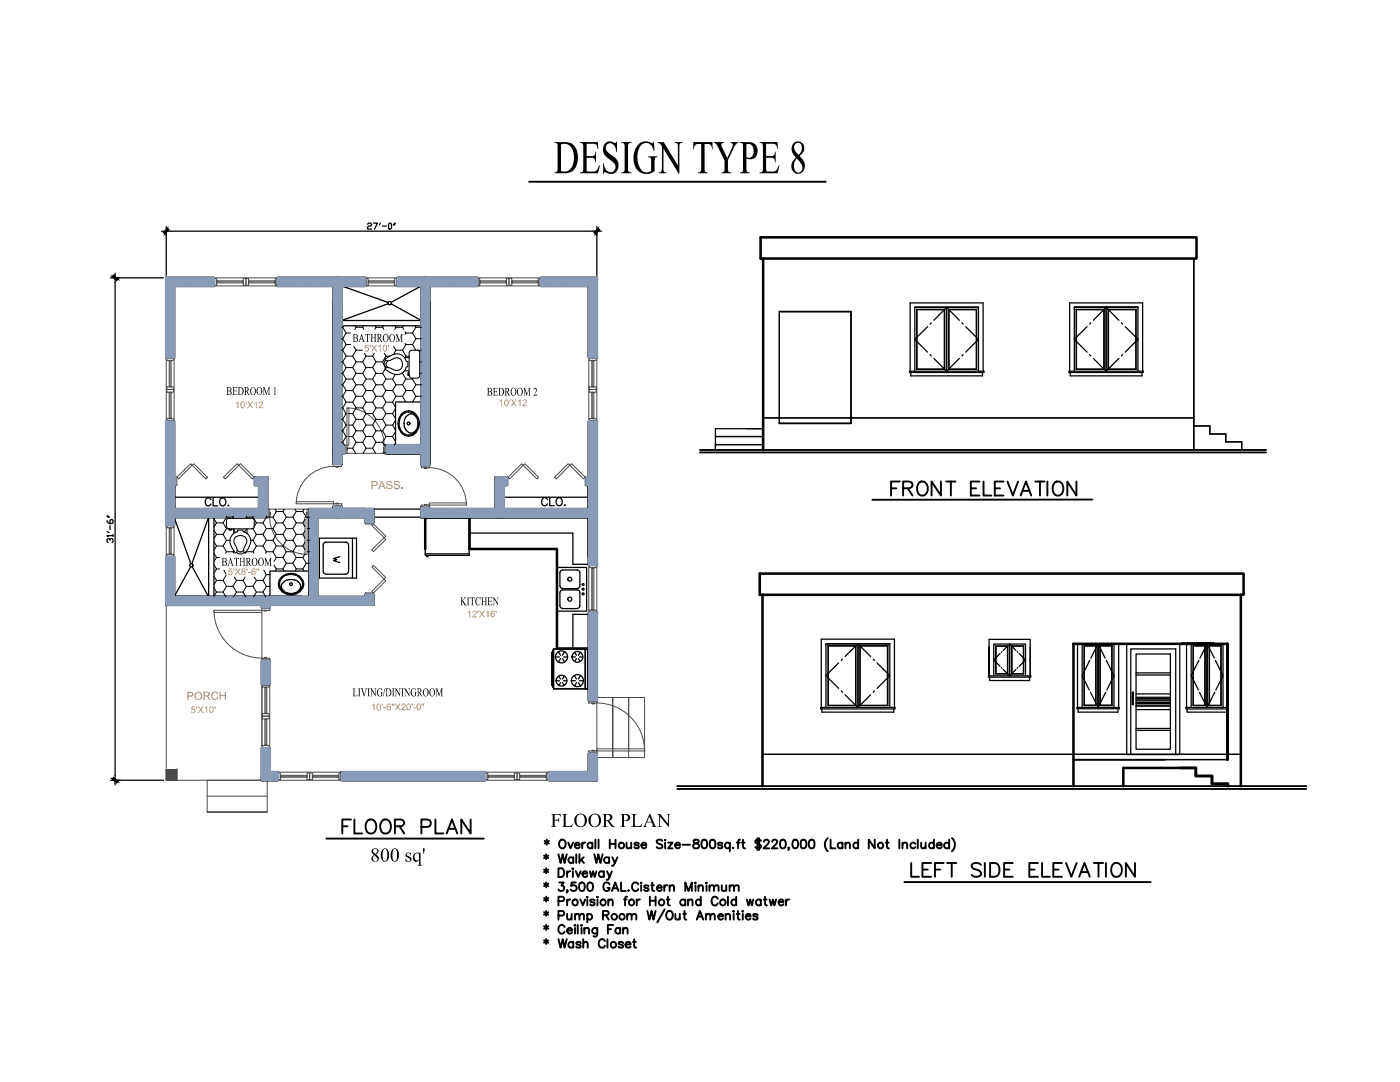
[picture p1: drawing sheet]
<svg xmlns="http://www.w3.org/2000/svg" width="279mm" height="216mm" viewBox="0 0 279 216" stroke-linecap="round" stroke-linejoin="round" font-family="sans-serif">
<defs><g id="words">
<text font-size="10.4" x="110.5" y="34.6">DESIGN TYPE 8</text>
<g font-size="6.2">
<text x="177.1" y="100.2">FRONT ELEVATION</text>
<text x="67.4" y="167.6">FLOOR PLAN</text>
</g>
<text font-size="5.7" x="181" y="176">LEFT SIDE ELEVATION</text>
<g font-size="4.3">
<text x="109.9" y="165">FLOOR PLAN</text>
<text x="73.9" y="171.9">800 sq'</text>
</g>
<g font-size="2.6">
<text x="70.4" y="68.2">BATHROOM</text>
<text x="45.2" y="78.8">BEDROOM 1</text>
<text x="97.1" y="78.9">BEDROOM 2</text>
<text x="44.2" y="112.9">BATHROOM</text>
<text x="91.8" y="120.8">KITCHEN</text>
<text x="70.3" y="138.9">LIVING/DININGROOM</text>
</g>
<g font-size="2.5" fill="#e4861b">
<text x="74" y="97.6">PASS.</text>
<text x="37.2" y="139.6">PORCH</text>
</g>
<g font-size="2.1" fill="#e4861b">
<text x="72.7" y="70.1">5'X10'</text>
<text x="46.9" y="81.4">10'X12</text>
<text x="99.5" y="81.1">10'X12</text>
<text x="45.5" y="114.8">5'X8'-6&quot;</text>
<text x="93.2" y="123.2">12'X16'</text>
<text x="38" y="142.3">5'X10'</text>
<text x="74.1" y="141.7">10'-6&quot;X20'-0&quot;</text>
</g>
</g></defs>
<!-- layer: A-DETL-DARK -->
<g fill="none" stroke="#000" stroke-width=".38">
<path d="M218 99.7h-43.9M65.1 167.3h31.4M108.6 170.7l.8 .5M108.6 173.5l.8 .5M108.6 176.3l.8 .5M108.6 179.2l.8 .4M108.7 167.8l.8 .5M109 170.5v.9M109 173.3v.9M109 176.1v1M109 178.9v1M109.1 167.5v1.1"/>
<path d="M109.4 170.7l-.8 .5M109.4 173.5l-.8 .5M109.4 176.3l-.8 .5M109.4 179.2l-.8 .4M109.5 167.8l-.8 .5M111.4 170.5l.5 1.7 .4-1.7 .4 1.7 .4-1.7M111.4 173.3h.6a.95 .95 0 0 1 .6 .8 .95 .95 0 0 1-.6 .9h-.6zM111.4 179.8l1-.1 .2-.2-.1-.4-.3-.2h-.8v1.8M111.6 176.1h.9l-.5 .6a.57 .57 0 0 1 .4 .9 .57 .57 0 0 1-1-.1M111.7 167.8l.2-.2a.82 .82 0 0 1 1 .4 .82 .82 0 0 1-.2 1l-.1 .2a.82 .82 0 0 1-1-.4 .82 .82 0 0 1 .1-1zM113.2 173.8v1.2M113.2 179.5v1.2"/>
<path d="M113.3 177.7h-.2h.2l-.2 .4M113.4 168.1l.5 1.2 .5-1.2M113.8 173.8a.57 .57 0 0 0-.6 .5M113.8 179.5a.56 .56 0 0 0-.6 .5M114.3 173.3v.1zM114.3 173.8v1.2M114.4 171.3a.55 .55 0 0 0-.8-.1 .55 .55 0 0 0 0 .8 .55 .55 0 0 0 .8-.1M114.4 171.1v1.1M114.7 168.6h1a.52 .52 0 0 0-.7-.4 .52 .52 0 0 0-.2 .8 .51 .51 0 0 0 .9 0M114.9 173.8l.5 1.2 .5-1.2M114.9 176.1h-.8l-.1 .7a.63 .63 0 0 1 .9 0 .63 .63 0 0 1-.1 .9 .63 .63 0 0 1-.9-.2M115 170.5v1.7"/>
<path d="M115.6 170.5v1.7M115.8 176.2a.55 .55 0 0 1 .8 .2l.1 .4a.76 .76 0 0 1-.5 1l-.4-.1a1.24 1.24 0 0 1 0-1.5zM115.8 179.5l.5 1.2 .5-1.2M116 171.5l.5 .7M116.2 168.1v1.2M116.2 174.3h1a.52 .52 0 0 0-.7-.4 .52 .52 0 0 0-.2 .8 .5 .5 0 0 0 .5 .3 .5 .5 0 0 0 .4-.3M116.5 171.1l-.9 .8M116.8 168.1a.56 .56 0 0 0-.6 .5M117.2 178.9v.2zM117.2 179.5v1.2M117.5 176.2a.56 .56 0 0 1 .8 .2 1.08 1.08 0 0 1-.5 1.4l-.3-.1a1.24 1.24 0 0 1 0-1.5zM117.7 173.8l.3 1.2 .3-1.2 .4 1.2 .3-1.2"/>
<path d="M118.2 168.4a.54 .54 0 0 0-.8-.1 .54 .54 0 0 0 0 .8 .54 .54 0 0 0 .8-.1M118.2 168.1v1.2M118.6 170.5l.4 1.7 .4-1.7 .4 1.7 .5-1.7M118.7 179.7a.51 .51 0 0 0-.9 0v.2l.8 .3 .1 .2a.51 .51 0 0 1-.9 0M118.8 167.5v1.8M119.2 178.9v.2zM119.2 179.5v1.2M119.5 167.5v1.8M120.5 174.1a.56 .56 0 0 0-.8-.1 .56 .56 0 0 0 0 .8 .56 .56 0 0 0 .8-.1M120.5 173.8v1.2M121.1 173.8l.6 1.2 .4-1.2M121.4 179.8l.4-.3 .4 .1 .1 1.1"/>
<path d="M121.4 179.5v1.2M121.6 171.3a.57 .57 0 0 0-.9-.1 .57 .57 0 0 0 0 .8 .57 .57 0 0 0 .9-.1M121.6 171.1v1.1M121.7 175l-.3 .5h-.3M121.7 176.5a.64 .64 0 0 0-.8-.4 .64 .64 0 0 0-.5 .6v.5a.62 .62 0 0 0 .6 .6 .62 .62 0 0 0 .7-.6h-.5M121.7 167.5v1.8M121.7 168.4h1.1M122.1 177.8l.7-1.7 .6 1.7M122.2 171.1l.5 1.1 .5-1.1M122.4 177.2h.8M122.7 172.2l-.3 .5h-.3M122.8 167.5v1.8"/>
<path d="M123.9 176.1v1.7h1M124.5 179.5h.6M125 168.1l.1 1.1 .4 .1 .5-.4M125.2 178.9l-.4 .1-.1 .3v1.4M125.4 177.6v.2l.1-.1M126 168.1v1.2M127.1 179.5v1.2M127.4 176.5a.64 .64 0 0 0-.8-.4 .64 .64 0 0 0-.5 .6 .77 .77 0 0 0 .2 .8 .77 .77 0 0 0 .9 .2l.2-.3M127.5 168.4a.5 .5 0 0 0-.5-.3 .5 .5 0 0 0-.4 .3l.3 .2 .5 .2 .1 .2a.5 .5 0 0 1-.5 .3 .5 .5 0 0 1-.4-.3M127.7 179.5a.56 .56 0 0 0-.6 .5M128 176.1v.1zM128 176.6v1.2"/>
<path d="M128 168.6h1a.52 .52 0 0 0-.8-.4 .52 .52 0 0 0-.1 .8 .51 .51 0 0 0 .9 0M129.4 176.9a.51 .51 0 0 0-.8 0l.2 .3 .6 .1v.2a.51 .51 0 0 1-.8 0M129.7 178.9v1.8M129.7 179.7h1.1M129.9 176.6h.6M130.2 176.1v1.4v.2l.4 .1M130.8 178.9v1.8M131.1 177.2h1a.51 .51 0 0 0-.6-.6 .51 .51 0 0 0-.4 .7 .52 .52 0 0 0 .4 .5 .52 .52 0 0 0 .6-.3M132.2 167.8a.63 .63 0 0 0-.6-.3 .63 .63 0 0 0-.6 .5l.2 .2 .8 .4 .2 .4a.74 .74 0 0 1-1.2 0M132.6 176.6v1.2M132.7 167.5v.2zM132.7 168.1v1.2"/>
<path d="M133 179.5h.6M133.2 176.6a.52 .52 0 0 0-.6 .6M133.3 178.9v1.4l.1 .3 .3 .1M133.3 168.1h.9l-.9 1.2h.9M133.6 177l.5-.4 .3 .1 .1 1.1M133.6 176.6v1.2M134.7 168.6h1a.52 .52 0 0 0-.7-.4 .52 .52 0 0 0-.2 .8 .51 .51 0 0 0 .9 0M136.2 168.6h1.5M136.8 177.8v-1.7l.6 1.7 .7-1.7v1.7M136.8 179.7a.57 .57 0 0 0-.9 0 .57 .57 0 0 0 0 .8 .57 .57 0 0 0 .9-.1M136.8 179.5v1.2M137.3 179.8l.4-.3 .5 .1v1.1"/>
<path d="M137.3 179.5v1.2M138.5 167.6a.36 .36 0 0 0 .2 .6l.3 .1a.49 .49 0 0 1 .5 .4 .49 .49 0 0 1-.4 .6h-.3a.49 .49 0 0 1-.5-.6 .49 .49 0 0 1 .5-.4l.4-.1a.36 .36 0 0 0 .1-.6zM138.8 176.1v.1zM138.8 176.6v1.2M139.4 177l.4-.4 .4 .1 .1 1.1M139.4 176.6v1.2M139.9 179.7a.55 .55 0 0 0-.8 0 .55 .55 0 0 0 0 .8 .55 .55 0 0 0 .8-.1M139.9 178.9v1.8M140.2 167.6a.53 .53 0 0 1 .8 .3 .88 .88 0 0 1-.5 1.4 1.08 1.08 0 0 1-.3-1.7zM141 176.1v.1zM141 176.6v1.2M141.6 177l.4-.4 .4 .1 .1 1.1"/>
<path d="M141.6 176.6v1.2M141.9 167.6a.54 .54 0 0 1 .8 .3 .88 .88 0 0 1-.6 1.4 1.08 1.08 0 0 1-.2-1.7zM142.5 177l.4-.4 .4 .1 .1 1.1M143.2 179.4a.63 .63 0 0 0-.7-.5 .63 .63 0 0 0-.5 .7v.4a.63 .63 0 0 0 .5 .7 .63 .63 0 0 0 .7-.5M144 176.6l.1 1.1a.55 .55 0 0 0 .8-.2M144.2 168.4a.51 .51 0 0 0-.9 0l.2 .2 .6 .2 .1 .2a.51 .51 0 0 1-.9 0M144.9 176.6v1.2M145.3 178.9v1.8M145.6 177l.4-.4 .4 .1 .1 1.1M145.6 176.6v1.2M145.7 168.4a.54 .54 0 0 0-.8-.1 .54 .54 0 0 0 0 .8 .54 .54 0 0 0 .8-.1M145.7 168.1v1.8"/>
<path d="M146.3 169.1v.2l.1-.1M146.5 177l.4-.4 .4 .1 .1 1.1M146.9 179.7a.55 .55 0 0 0-.8 0 .55 .55 0 0 0 0 .8 .55 .55 0 0 0 .8-.1M146.9 178.9v1.8M147.1 168.1h.5M147.7 167.5l-.3 .1-.1 .3v1.4M148 168.1h.6M148.3 167.5v1.4l.1 .3 .3 .1M149 179.5l.4 1.2 .3-1.2 .4 1.2 .3-1.2M151.2 167.2v2.4M151.5 167.2v2.4M151.8 179.7a.55 .55 0 0 0-.8 0 .55 .55 0 0 0 0 .8 .55 .55 0 0 0 .8-.1"/>
<path d="M151.8 179.5v1.2M151.9 167.8a.64 .64 0 0 0-.6-.3 .64 .64 0 0 0-.6 .5l.2 .2 .8 .4 .2 .4a.72 .72 0 0 1-1.2 0M152.4 179.5h.6M152.5 168l.3-.5 .6 .2a.55 .55 0 0 1-.2 .8l-.8 .8h1.1M152.7 178.9v1.4l.1 .3 .3 .1M153.6 179.5l.3 1.2 .3-1.2 .3 1.2 .4-1.2M154.1 168l.3-.5 .6 .2a.55 .55 0 0 1-.2 .8l-.8 .8h1.2M155.4 180h1a.51 .51 0 0 0-.6-.5 .51 .51 0 0 0-.4 .7 .52 .52 0 0 0 .4 .5 .52 .52 0 0 0 .6-.3M155.9 167.6a.58 .58 0 0 1 .8 .3 .87 .87 0 0 1-.5 1.4 .73 .73 0 0 1-.5-1zM156.9 179.5v1.2M157.5 169.2h-.2h.2l-.2 .4M157.5 179.5a.56 .56 0 0 0-.6 .5"/>
<path d="M158.4 167.6a.54 .54 0 0 1 .8 .3 .87 .87 0 0 1-.6 1.4 1.12 1.12 0 0 1-.2-1.7zM160 167.6a.58 .58 0 0 1 .9 .3 .87 .87 0 0 1-.6 1.4 .73 .73 0 0 1-.5-1zM161.7 167.6a.58 .58 0 0 1 .8 .3v.4a.7 .7 0 0 1-.6 1 1.08 1.08 0 0 1-.2-1.7zM165.2 167.2a1.73 1.73 0 0 0 0 2.7M165.8 167.5v1.8h.9M168.1 168.4a.54 .54 0 0 0-.8-.1 .54 .54 0 0 0 0 .8 .54 .54 0 0 0 .8-.1M168.1 168.1v1.2M168.7 168.5l.4-.4 .4 .1 .1 1.1M168.7 168.1v1.2M171.3 168.4a.54 .54 0 0 0-.8-.1 .54 .54 0 0 0 0 .8 .54 .54 0 0 0 .8-.1M171.3 167.5v1.8M174.6 167.5v1.8l-1.2-1.8v1.8"/>
<path d="M176.8 168.1h.6M177 167.5v1.4l.1 .3 .3 .1M179.5 167.5v1.8M180.1 168.5l.4-.4 .5 .1v1.1M180.1 168.1v1.2M180.5 176h49.1M182.7 168.4a.56 .56 0 0 0-.8-.1 .56 .56 0 0 0 0 .8 .56 .56 0 0 0 .8-.1M183.2 167.5v1.8M183.8 168.1l.1 1.1 .4 .1 .4-.4M184.7 168.1v1.2M186.4 168.4a.54 .54 0 0 0-.8-.1 .54 .54 0 0 0 0 .8 .54 .54 0 0 0 .8-.1M186.4 167.5v1.8"/>
<path d="M186.9 168.6h1a.55 .55 0 0 0-.5-.4 .55 .55 0 0 0-.6 .5 .55 .55 0 0 0 .6 .6h.2l.3-.3M189.4 168.4a.56 .56 0 0 0-.8-.1 .56 .56 0 0 0 0 .8 .56 .56 0 0 0 .8-.1M189.4 167.5v1.8M190 167.2a1.73 1.73 0 0 1 0 2.7M108.6 182l.8 .5M108.6 184.8l.8 .5M108.6 187.6l.8 .5M109 181.8v.9M109 184.6v1M109 187.4v1M109.4 182l-.8 .5M109.4 184.8l-.8 .5"/>
<path d="M109.4 187.6l-.8 .5M111.4 182.7h.8a.47 .47 0 0 0 .4-.5 .47 .47 0 0 0-.4-.4h-.8v1.7M111.4 187.4l.5 1.7 .4-1.7 .4 1.7 .4-1.7M112.7 185a.59 .59 0 0 0-.9-.4 .85 .85 0 0 0-.4 1.1 .85 .85 0 0 0 1 .5l.3-.3M113.2 182.4l.1 1 .4 .1 .4-.3M113.2 185.7h1a.52 .52 0 0 0-.8-.5 .52 .52 0 0 0-.1 .8 .51 .51 0 0 0 .9 0M114.1 182.4v1.1M114.4 188.2a.55 .55 0 0 0-.8-.1 .55 .55 0 0 0 0 .8 .55 .55 0 0 0 .8 0M114.4 187.9v1.2M114.8 182.7l.3-.3h.5v1.1M114.8 184.6v.1zM114.8 182.4v1.1"/>
<path d="M114.8 185.2v1.1M115.3 184.6v1.7M115.6 182.7l.5-.3h.4v1.1M115.9 188.2a.51 .51 0 0 0-.9 0l.2 .3 .6 .1v.4a.64 .64 0 0 1-.8-.1M116.1 184.6v.1zM116.1 185.2v1.1M116.4 188.3l.4-.4 .4 .1 .1 1.1M116.4 187.4v1.7M116.6 185.5l.4-.3h.5v1.1M116.6 185.2v1.1M117.2 182.6a.54 .54 0 0 1 .8-.1 .54 .54 0 0 1 0 .8 .54 .54 0 0 1-.8-.1M117.2 182.4v1.7"/>
<path d="M119.2 185.2v1.3a.47 .47 0 0 1-.3 .4 .47 .47 0 0 1-.5-.1M119.2 185.4a.56 .56 0 0 0-.8-.1 .56 .56 0 0 0 0 .8 .56 .56 0 0 0 .8-.1M120.3 182.6l1-.1 .2-.2-.1-.4-.3-.1h-.8v1.7M120.7 187.8a.64 .64 0 0 0-.7-.4 .64 .64 0 0 0-.5 .6v.5a.64 .64 0 0 0 .5 .6 .64 .64 0 0 0 .7-.4M120.9 182.6l.6 .9M121.2 187.4v1.7M121.3 185.4h.6M122.4 184.6h-1.1v1.7M123.8 185.4a.54 .54 0 0 0-.8-.1 .54 .54 0 0 0 0 .8 .54 .54 0 0 0 .8-.1M123.8 185.2v1.1M124.4 185.5l.3-.3h.5l.1 1.1M124.4 188.2a.54 .54 0 0 0-1 0l1 .6-.1 .2-.3 .1-.5-.1-.1-.1"/>
<path d="M124.4 185.2v1.1M124.8 188.5h1a.55 .55 0 0 0-.7-.5 .55 .55 0 0 0-.2 .9l.4 .2 .4-.1 .1-.1M125.2 182.7l.4-.3h.4l.1 1.1M125.2 182.4v1.1M126.1 182.7l.4-.3h.4l.1 1.1M126.3 187.9h.6M126.6 187.4v1.4v.2l.4 .1M129.2 181.8l.4 1.7 .4-1.7 .4 1.7 .4-1.7M132.7 181.4l-1.5 2.7M133.1 182a.57 .57 0 0 1 1 0 .9 .9 0 0 1 .1 1 .9 .9 0 0 1-.7 .5l-.4-.3-.1-.4zM134.8 182.4l.1 1 .4 .1 .4-.3M135.7 182.4v1.1"/>
<path d="M136.3 182.4h.6M136.6 181.8v1.4l.1 .2 .3 .1M139.1 183.5l.6-1.7 .7 1.7M139.3 182.9h.8M140.9 182.7l.4-.3h.4l.1 1.1M140.9 182.4v1.1M141.8 182.7l.4-.3h.4v1.1M143.3 182.8h1a.52 .52 0 0 0-.7-.4 .52 .52 0 0 0-.2 .8 .5 .5 0 0 0 .5 .3 .5 .5 0 0 0 .4-.3M144.8 182.7l.4-.3h.4l.1 1.1M144.8 182.4v1.1M146.3 181.8h.2zM146.4 182.4v1.1"/>
<path d="M147 182.4h.6M147.3 181.8v1.4v.2l.3 .1M148.2 181.8h.1zM148.2 182.4v1.1M148.8 182.8h1a.52 .52 0 0 0-.7-.4 .52 .52 0 0 0-.2 .8 .5 .5 0 0 0 .5 .3 .5 .5 0 0 0 .4-.3M151.2 182.6a.51 .51 0 0 0-.9 0l.2 .2 .6 .2 .1 .2a.51 .51 0 0 1-.9 0"/>
<circle cx="124" cy="168.7" r=".57"/>
<circle cx="175.7" cy="168.7" r=".56"/>
<circle cx="114.8" cy="180" r=".58"/>
<circle cx="120.4" cy="180" r=".58"/>
<circle cx="122.4" cy="188.5" r=".59"/>
<circle cx="122.6" cy="182.9" r=".57"/>
<circle cx="124.1" cy="182.9" r=".57"/>
<circle cx="126" cy="180" r=".58"/>
<circle cx="132" cy="180.1" r=".59"/>
<circle cx="144.3" cy="180.1" r=".59"/>
</g>
<!-- layer: 0 -->
<path d="M152.3 51.6v38.2M238.2 51.6v38.2M155.5 62.2h14.3v22.3h-14.3zM155.5 62.2h14.3M182.6 61.3h12.7M214.4 61.3h12.7zM139.7 89.8h113M139.7 90.3h113M164.8 128.5h12.8M135.2 156.9h125.5M135.2 157.4h125.5M232.5 151.6h-18.3h30.8" fill="none" stroke="#000" stroke-width=".3"/>
<!-- layer: E-LIGHTING -->
<path d="M34.7 99.2h17M100.5 99.2h17M152.3 83.4h85.9M74.5 101.6h9.6M74.5 103.2h9.6M93.7 106.4h20.6v6.2h3.2M117.5 122.6h-3.2v6.8M152.2 150.5h95.4" fill="none" stroke="#000" stroke-width=".25"/>
<!-- layer: WINDOWS -->
<path d="M152.3 51.6v38.2" fill="none" stroke="#000" stroke-width=".25"/>
<!-- layer: A-WOOD -->
<path d="M142.8 87.1h9.5M152.3 85.5h-9.5v4.3v-1.1h9.5h-9.5M238.2 85h3.3v1.6h3.1v1.6h3.2v1.6" fill="none" stroke="#000" stroke-width=".25"/>
<!-- layer: AUDIT_I_180222161247-1 -->
<g fill="none" stroke="#000" stroke-width=".25">
<path d="M181.5 74.1h14.9v.2h-14.9zM181.6 74.1v-13.7h14.6v13.7M181.8 74.3v.7h14.3v-.7M182.6 74.1v-12.8h12.7v12.8M183 61.8h5.5v11.9v-11.9h-5.5M183 73.7h5.5zM183 61.8h.1M183 61.8v11.8M185.1 65.2l-2.5 2.5 2.5 2.6M185.6 70.8l.3 .2M185.9 64.4l-.3 .3M186.4 71.5l2.5 2.6"/>
<path d="M188.9 61.3v12.8M188.9 61.3l2.6 2.6M188.9 61.3l-2.5 2.6M191.5 71.5l-2.6 2.6M192 64.4l.2 .3M192.2 70.8l-.2 .2M192.7 65.2l2.6 2.5-2.6 2.6M194.8 61.8l.1 11.9zM194.9 61.8h-5.6v11.9M194.9 61.8h-5.6l.1 11.8 5.5 .1-5.5-.1M213.3 74.1h14.9v.2h-14.9zM213.5 74.1v-13.7h14.5v13.7"/>
<path d="M213.6 74.3v.7h14.3v-.7M214.4 74.1v-12.8h12.7v12.8M214.8 61.8h5.6v11.9v-11.9h-5.6M214.8 73.7h5.6zM214.8 61.8h.1M214.8 61.8v11.8M216.9 65.2l-2.5 2.5 2.5 2.6M217.5 70.8l.2 .2M217.7 64.4l-.2 .3M218.2 71.5l2.6 2.6M220.8 61.3v12.8M220.8 61.3l2.5 2.6"/>
<path d="M220.8 61.3l-2.6 2.6M221.1 61.8l.1 11.8 5.5 .1h-5.6v-11.9h5.6zM223.3 71.5l-2.5 2.6M223.8 64.4l.3 .3M224.1 70.8l-.3 .2M224.6 65.2l2.5 2.5-2.5 2.6M226.7 61.8v11.9zM165.3 128.8h5.5M165.3 128.8v.1M165.3 128.8v11.9M165.3 128.9l5.5-.1v12v-11.9M165.3 128.9v11.8"/>
<path d="M167.4 132.3l-2.6 2.5 2.6 2.6M167.9 137.9l.2 .2M168.1 131.5l-.2 .3M168.6 138.6l2.6 2.6M170.8 128.8v.1M171.2 128.5l2.6 2.5M171.2 128.5v12.7M171.2 128.5l-2.6 2.5M171.6 128.8h5.6M171.6 128.9v11.8l5.6 .1-5.6-.1M173.8 138.6l-2.6 2.6M174.3 131.5l.2 .3"/>
<path d="M174.5 137.9l-.2 .2M175 132.3l2.6 2.5-2.6 2.6M177.1 128.9l.1 11.9zM177.2 128.8h-5.6v12M197.3 134.9h8.4v.2h-8.4zM197.4 129.1v5.8v-7.3h8.2v7.3v-5.8M197.5 135.1v.7h8v-.7M198.3 134.9v-6.4h6.4v6.4M198.7 128.9h2.4v5.6v-5.6zM198.7 128.9v5.6zM198.7 134.5h2.4zM199.6 130.4l-1.3 1.3 1.3 1.3"/>
<path d="M199.8 133.2l.2 .1M200 130l-.2 .2M200.2 133.6l1.3 1.3M201.5 128.5v6.4M201.5 128.5l-1.3 1.3M201.5 128.5l1.3 1.3M201.9 128.9v5.6zM201.9 128.9h2.4zM202 134.4l2.3 .1v-5.6l-.1 5.5M202.8 133.6l-1.3 1.3M203 130l.1 .2M203.1 133.2l-.1 .1"/>
<path d="M203.4 130.4l1.3 1.3-1.3 1.3M214.2 128.5h21.7M215 128.5v12.7M216 128.5v12.7M216.4 128.9v11.8h2.3M217.5 131.7l-1.5 3.1 1.4 2.9M217.6 138.1l1.5 3.1M218.7 128.8h-2.3v12M218.7 128.8v12M218.7 128.8v11.9M219.1 128.4v12.8M219.5 128.8h2.4"/>
<path d="M219.5 128.8v12M219.5 128.8l.1 11.9M220.5 131.3l-1.4-2.9-1.4 2.9M220.7 138.1l-1.6 3.1M220.8 131.8l1.5 3-1.4 2.9M221.9 128.8v11.9M221.9 128.8v12M222.3 128.5v12.7M223.3 128.5v12.7M224.9 128.5v22.1h10.5v-22.1M226 138.1h.2v2.5h-.2zM226.7 130.5h6.9v19h-6.9z"/>
<path d="M226.7 134.3h6.9M226.7 134.7h6.9M226.7 138.5h6.9M226.7 139.9h6.9M226.7 139.6h6.9M226.7 139.3h6.9M226.7 139.1h6.9M236.8 128.5v12.7M237.7 128.5v12.7M238.2 128.9v11.8h2.2M239.3 131.8l-1.6 3 1.5 2.9M239.4 138.2l1.5 3"/>
<path d="M240.5 128.8h-2.4v12M240.5 128.8v12M240.5 128.8l-.1 11.9M240.9 128.5v12.7M241.3 128.8h2.4M241.3 128.8v12M241.3 128.8l.1 11.9M242.3 131.3l-1.4-2.8-1.4 2.8M242.4 138.1l-1.5 3.1M242.6 131.8l1.5 3-1.5 2.9M243.7 128.8v12M243.7 128.8v.1"/>
<path d="M244.1 128.5v12.7M163.8 141.2h14.8v.3h-14.8zM163.9 141.2v-13.7h14.6v13.7M164 141.5v.6h14.4v-.6M164.8 141.2v-12.7h12.8v12.7M165.3 140.8h5.5zM214.9 141.2h8.5v.2h-8.5zM215.2 141.4v.7h7.9v-.7M216.4 140.8h2.3M216.4 140.7v.1M218.7 140.7v.1M219.5 140.8h2.4"/>
<path d="M219.6 140.7h2.3M219.6 140.7l-.1 .1M221.9 140.7v.1M225.7 150.6v-21.1h8.9v21.1M226.7 145.4h6.9M226.7 145.7h6.9M226.7 141.6h6.9M226.7 140.2h6.9M226.7 140.4h6.9M226.7 140.7h6.9M226.7 140.9h6.9M236.9 141.5v.6h8v-.6"/>
<path d="M238.1 140.8h2.4M238.2 140.7l-.1 .1M240.4 140.7l.1 .1M241.3 140.8h2.4M241.4 140.7l2.3 .1M241.4 140.7l-.1 .1M245 141.2h-8.3v.3h8.3"/>
</g>
<!-- layer: A-DETL-DARK -->
<path d="M151.8 47.4h87v4.2h-87zM152.3 51.6v38.2M84.9 103.2v6.3M93.7 103.2v6.3h17.5v19.9h6.3M151.6 114.5h96.6v4.2h-96.6zM152.2 118.7v38.2M247.6 118.7v38.2M235.9 128.5h6.3h-28v28.4M237.7 128.5h7.3M224.2 156.9v-3.7h14.5v1.6h3.2v1.6h3.2v.5M245 151.6v-23.1v23.1" fill="none" stroke="#000" stroke-width=".51"/>
<!-- layer: Doors -->
<g fill="none" stroke="#4b4b4b" stroke-width=".2">
<path d="M42.7 55.6h.6v1.3h-.6zM42.7 55.4h12.7M42.7 57.1h12.7M43.3 56h5.2v.5h-5.2zM43.4 56.2h5M43.4 56v.5M48.4 56v.5M48.5 55.6h.6v1.3h-.6zM49.1 55.6h.5v1.3h-.5zM49.6 56h5.3v.5h-5.3zM49.7 56.2h5.1M49.7 56v.5"/>
<path d="M54.8 56v.5M54.9 55.6h.5v1.3h-.5zM72.9 55.6h.6v1.3h-.6zM72.9 55.4h6.4M72.9 57.1h6.4M73.5 56h5.3v.5h-5.3zM73.6 56v.5M73.6 56.2h5M78.6 56v.5M78.8 55.6h.5v1.3h-.5zM95.2 55.6h.5v1.3h-.5zM95.2 55.4h12.7"/>
<path d="M95.2 57.1h12.7M95.7 56h5.4v.5h-5.4zM95.9 56.2h5M95.9 56v.5M100.9 56v.5M101.1 55.6h.5v1.3h-.5zM101.6 55.6h.5v1.3h-.5zM102.1 56h5.3v.5h-5.3zM102.3 56.2h5M102.3 56v.5M107.3 56v.5M107.4 55.6h.5v1.3h-.5z"/>
<path d="M33.2 71.4v12.7M33.3 77.2h1.3v.5h-1.3zM33.3 71.4h1.3v.5h-1.3zM33.3 77.7h1.3v.6h-1.3zM33.8 71.9h.3v5.3h-.3zM33.8 78.3h.3v5.3h-.3zM33.8 77.1h.3M33.8 72h.3M33.8 78.4h.3M33.9 72v5.1M33.9 78.4v5M34.7 71.4v12.7"/>
<path d="M117.5 71.4v12.7M117.6 77.2h1.4v.5h-1.4zM117.6 71.4h1.4v.5h-1.4zM117.6 77.7h1.4v.6h-1.4zM118.1 71.9h.4v5.3h-.4zM118.1 78.3h.4v5.3h-.4zM118.1 77.1h.4M118.1 72h.4M118.1 78.4h.4M118.3 72v5.1M118.3 78.4v5M119.1 71.4v12.7"/>
<path d="M33.3 83.6h1.3v.5h-1.3zM33.8 83.4h.3M35 95.2h.3v1.6h-.3zM35.3 95.2l2.7-2.7 .3 .3-2.7 2.8zM38.3 92.8l.4-.3 2.7 2.7-.3 .4zM47.3 92.5l.4 .3-2.8 2.8-.3-.4zM47.7 92.8l.3-.3 2.7 2.7-.3 .4zM50.7 95.2h.3v1.6h-.3zM66.6 93.1a7.4 7.4 0 0 0-7.5 7.4M66.6 92.6h1.6v.5h-1.6zM67 93.1h.5v.1h-.5zM68.7 88.8h.5v1.7h-.5z"/>
<path d="M69.2 81.4a7.4 7.4 0 0 1 7.5 7.4M69.2 89.3h.2v.5h-.2zM69.2 81.4h.4v7.4h-.4zM76.5 89.3h.2v.5h-.2zM76.7 88.8h.5v1.7h-.5zM84.1 92.8h1.6v.5h-1.6zM84.7 93.3h.5v.2h-.5zM85.6 93.3a7.4 7.4 0 0 1 7.5 7.5M101.1 95.2h.3v1.6h-.3zM101.4 95.2l2.7-2.7 .3 .3-2.7 2.8zM104.4 92.8l.4-.3 2.7 2.7-.3 .4zM113.4 92.5l.3 .3-2.7 2.8-.3-.4z"/>
<path d="M113.7 92.8l.4-.3 2.7 2.7-.4 .4zM116.8 95.2h.2v1.6h-.2zM117.6 83.6h1.4v.5h-1.4zM118.1 83.4h.4M33.2 104.8v6.4M33.3 110.6h1.3v.6h-1.3zM33.3 104.8h1.3v.5h-1.3zM33.8 105.3h.3v5.3h-.3zM33.8 110.5h.3M33.8 105.4h.3M33.9 105.4v5.1M34.7 104.8v6.4"/>
<path d="M53.3 101.6h.5v1.6h-.5zM53.8 102.3h.2v.5h-.2zM53.8 103.2a7.4 7.4 0 0 0 7.5 7.4M59.1 100.1h7.5v.4h-7.5zM60.9 103.2h.4v7.4h-.4zM61.1 102.3h.2v.5h-.2zM61.3 101.6h.5v1.6h-.5zM66.6 100.5h1.6v.6h-1.6zM67 100.4h.5v.1h-.5zM72.9 104.3h1.6v.2h-1.6zM72.9 118.3h1.6v.3h-1.6zM74.2 104.8l.3-.3 2.5 2.5-.3 .3z"/>
<path d="M74.2 109.7l2.5-2.4 .3 .3-2.5 2.5zM74.2 113.1l.3-.3 2.5 2.4-.3 .4zM74.2 118l2.5-2.4 .3 .3-2.5 2.4zM84.1 100.8h1.6v.5h-1.6zM84.7 100.7h.5v.1h-.5zM85.7 100.4h7.4v.4h-7.4zM117.5 112.7v9.6M117.6 112.7h1.4v.6h-1.4zM118.1 113.3h.4v8.4h-.4zM118.1 113.4h.4M118.3 113.4v8.2M119.1 112.7v9.6"/>
<path d="M33.2 120.7v33.4M42.7 121.8a9.5 9.5 0 0 0 9.5 9.5M42.7 121.8h9.6v.4h-9.6zM52.3 121.2h1.5v.6h-1.5zM52.3 131.3h1.5v.6h-1.5zM52.3 122.3v33.4h-19.1M52.4 136.6h1.3v.5h-1.3zM52.7 121.8h.5v.1h-.5zM52.7 131.2h.5v.1h-.5zM52.9 137.1h.3v5.3h-.3zM52.9 137.2h.3M53.1 137.2v5.1"/>
<path d="M53.8 136.6v12.7M117.5 139.8h1.6v.5h-1.6zM117.6 121.7h1.4v.6h-1.4zM118.1 121.6h.4M119.1 139.2h9.5v12h-9.5zM125.5 139.2v12M33.2 153.6h2.1v2.1h-2.1zM33.2 155.7h.1M33.2 155.6v.1M33.2 155.5l.1 .2-.1-.1M33.2 155.5l.1 .2M33.2 155.4l.3 .3"/>
<path d="M33.2 155.3l.4 .4-.4-.4M33.2 155.2l.4 .5M33.2 155.1l.5 .6M33.2 155.1l.6 .6M33.2 155l.7 .7M33.2 154.9l.8 .8M33.2 154.7l.9 1-.9-1M33.2 154.6l1 1.1M33.2 154.4l1.2 1.3-1.2-1.2M33.2 154.3l1.3 1.4M33.2 154.2l1.4 1.5M33.2 154.2l1.5 1.5"/>
<path d="M33.2 154.1l1.5 1.6M33.2 153.8l1.8 1.9-1.8-1.8M33.2 153.6l2 2.1M33.2 153.6l2.1 2.1M33.2 153.6l2.1 2M33.3 153.6l2 2M33.3 153.6l2 1.9M33.4 153.6l1.9 1.8-1.9-1.8M33.6 153.6l1.7 1.6M33.7 153.6l1.6 1.5M33.8 153.6l1.5 1.4M33.9 153.6l1.4 1.4"/>
<path d="M34 153.6l1.3 1.3M34 155.7l-.8-.9 .9 .9M34 153.6l1.3 1.2-1.2-1.2M34.1 153.6l1.2 1.1M34.2 155.7l-1-1.1 1.1 1.1M34.2 153.6l1.1 1-1-1M34.5 153.6l.8 .8M34.6 153.6l.7 .7M34.7 153.6l.6 .5M34.8 153.6l.5 .4-.4-.4M34.8 155.7l-1.6-1.7 1.7 1.7M34.9 153.6l.4 .4"/>
<path d="M35 153.6l.3 .3M35.1 155.7l-1.9-2 2 2M35.1 153.6l.2 .2M35.1 153.6l.2 .1M35.2 153.6l.1 .1M35.2 153.6h.1M35.3 153.6h.1M35.3 155.3l-1.7-1.7 1.7 1.7M35.3 154.4l-.9-.8 .9 .9M35.3 154.1l-.6-.5 .6 .6M41.3 155.7h12v6.3h-12zM41.3 158.9h12"/>
<path d="M52.4 142.4h1.3v.5h-1.3zM52.4 148.7h1.3v.6h-1.3zM52.4 142.9h1.3v.6h-1.3zM52.9 143.5h.3v5.2h-.3zM52.9 142.3h.3M52.9 148.6h.3M52.9 143.6h.3M53.1 143.6v5M55.4 154.2h.6v1.4h-.6zM55.4 155.7h12.8M55.4 154.1h12.8M56 154.7h5.3v.4h-5.3z"/>
<path d="M56.1 154.9h5.1M56.1 154.7v.4M61.2 154.7v.4M61.3 154.2h.5v1.4h-.5zM61.8 154.2h.5v1.4h-.5zM62.3 154.7h5.3v.4h-5.3zM62.5 154.9h5M62.5 154.7v.4M67.5 154.7v.4M67.6 154.2h.6v1.4h-.6zM96.8 154.2h.6v1.4h-.6zM96.8 155.7h12.7"/>
<path d="M96.8 154.1h12.7M97.4 154.7h5.2v.4h-5.2zM97.5 154.9h5M97.5 154.7v.4M102.5 154.7v.4M102.6 154.2h.6v1.4h-.6zM103.2 154.2h.5v1.4h-.5zM103.7 154.7h5.3v.4h-5.3zM103.8 154.7v.4M103.8 154.9h5.1M108.9 154.7v.4M109 154.2h.5v1.4h-.5z"/>
<path d="M117.5 149.8h1.6v.6h-1.6zM118.1 149.7h.6v.1h-.6zM118.1 140.3h.6v.1h-.6zM119.1 140.3a9.5 9.5 0 0 1 9.5 9.5M119.1 149.4h9.6v.4h-9.6zM122.3 151.2v-12v12M41.3 162h12"/>
</g>
<!-- layer: A-Wall -->
<g fill="none" stroke="#000" stroke-width=".51">
<path d="M33.2 55.4h9.5v1.7h-8v14.3h-1.5zM107.9 55.4h11.2v16h-1.6v-14.3h-9.6zM33.2 84.1h1.5v11.1h.3v1.6h-.3v4.8h17v-4.8h-.7v-1.6h2.3v8h-18.6v1.6h-1.5zM66.6 89.6v3h1.6v-2.1M68.2 90.5h.5v-1.7h-.5v-31.7h4.7v-1.7h-17.5v1.7h11.2v35.5M68.2 90.5v2.1M76.9 88.8h7.2M76.9 90.5h7.2M84.1 88.8h-6.9v1.7h6.9M84.1 88.8v-31.7h-4.8v-1.7h15.9v1.7h-9.5v35.5M84.1 90.5v2.1M85.7 89.6v3.2h-1.6v-2.3"/>
<path d="M61.8 103.2v15.9v-15.9M66.6 101.6v-.5h1.6v.5M66.6 101.6h-4.8v17.5h-27.1v-7.9h-1.5v9.5h19.1v.5h1.5v-.5h20.7v-2.1h-1.6v.5h-9.5v-15.9h9.5v1.1h1.6v-2.7h-6.3M66.6 101.1v.5M68.2 101.1v.5M84.1 103.2v-1.9h1.6v.3h13.2v-6.4h2.2v1.6h-.6v4.8h17v-4.8h-.5v-1.6h.5v-11.1h1.6v28.6h-1.6v-9.5M84.1 103.2h33.4M84.1 101.1v2.1M117.5 103.2v8M52.3 131.9h1.5v4.7h-1.5zM117.5 122.3h1.6v17.5h-1.6zM52.3 149.3h1.5v4.8h1.6v1.6h-3.1z"/>
<path d="M68.2 154.1h28.6v1.6h-28.6zM109.5 154.1h8v-3.7h1.6v5.3h-9.6z"/>
</g>
<!-- layer: 0 -->
<g fill="none" stroke="#000" stroke-width=".25">
<path d="M22 55.4h1.9M23 54.5v1.9M32.2 46.1h1.9M33.2 45.2v1.9M118.2 46.1h1.8M119.1 45.2v1.9M117.5 71.4h1.6M66.6 92.6h1.6M68.2 88.8h.5v1.7h-.5M84.1 80.2h-5.2v8.6M117.5 84.1h1.6M61.8 113.9h-7.9v5.2"/>
<path d="M66.6 101.1h1.6M85.7 101.1v.5M59.5 120.7h1.5M110.2 136.8v-6.6h.2v6.6M110.2 130.2h.2v6.6h-.2zM110.2 136.8h.2M110.3 136.3h.1M110.3 136.3h.1v.2h-.1zM110.3 136.3h.1v.4h-.1zM110.3 136.5h.1v.3h-.1zM110.3 136.8h.1M110.3 134.9h.1"/>
<path d="M110.3 134.9h.1v.3h-.1zM110.3 135h.1v.4h-.1zM110.3 135.2h.1v.3h-.1zM110.3 135.5h.1M110.3 130.2h.1M110.3 130.2h.1v.2h-.1zM110.3 130.2h.1v.4h-.1zM110.3 130.4h.1v.3h-.1zM110.3 130.7h.1M110.3 131.5h.1M110.3 131.5h.1v.2h-.1zM110.3 131.6h.1v.3h-.1z"/>
<path d="M110.3 131.7h.1v.3h-.1zM110.3 132h.1M110.3 133.2h.1M110.3 133.2h.1v.3h-.1zM110.3 133.3h.1v.3h-.1zM110.3 133.5h.1v.2h-.1zM110.3 133.7h.1M110.4 129.7h.1M110.4 137.2h.1M110.4 137.2v-7.5v7.5M110.5 129.5h6.9v7.9h-6.9zM110.5 129.5h6.3v7.9h-6.3z"/>
<path d="M110.9 131.1h.8M111 135.8h.7M111.4 130l.5 .8M111.5 134.9l.4 .6M111.9 131.4l-.5 .7M111.9 136.2l-.4 .6M112.3 131.4l.4 .7M112.3 136.2l.3 .6M112.5 131.1h.8M112.5 135.8h.6M112.6 134.9l-.3 .6M112.7 130l-.4 .8"/>
<path d="M114 135.8h.8M114.2 131.1h.6M114.7 134.8l.3 .7M114.7 130.2l.3 .6M115 131.4l-.3 .6M115 136.2l-.3 .7M115.4 131.4l.4 .6M115.4 136.2l.5 .7M115.6 131.1h.7M115.6 135.8h.8M115.8 130.2l-.4 .6M115.9 134.8l-.5 .7"/>
<path d="M116.8 129.5v7.9v-7.9h.6v7.9h-.6h.6v-7.9zM22 155.7h1.9M23 154.8v1.8"/>
<circle cx="112.1" cy="135.8" r="1.08"/>
<circle cx="112.1" cy="131.1" r="1.21"/>
<circle cx="115.2" cy="131.1" r="1.08"/>
<circle cx="115.2" cy="135.8" r="1.21"/>
</g>
<!-- layer: DIM -->
<g fill="none" stroke="#000" stroke-width=".21">
<path d="M76.9 71.7a3.3 3.3 0 0 1 2.8-1.1 2.56 2.56 0 0 1 1.5 1.5h.2v1.1h-.2a2.16 2.16 0 0 1-3.5 1l-.8-.5v-.2l.1-.1a2.02 2.02 0 0 1 1.9 .5 1.25 1.25 0 0 0 1.4-1.2 1.25 1.25 0 0 0-1.4-1.3l-1.1 .5a.78 .78 0 0 1-1-.2zM76.9 72a.93 .93 0 0 0 0 1.4M77.4 72l-.4 .5v.3l.4 .5M80.7 74h.9M80.7 71.4h.9M81.4 74.4h.1l.1 .5h-.2zM81.6 74.8l.1-4.6 .5-.3 1.3 .1 .2 .1 .1 .3-.1 4.8-.4 .3h-1.1l-.3-.1-.3-.5M45.7 105.5l.6 .1v.2h-.6zM45.7 105.5l-.5-.2v-.3v-1.3l.3-.3h4.7l.5 .3v1.3v.3l-.2 .1-4.7 .1M46.4 106.6l1-.5v-.3h1.1v.2a2.16 2.16 0 0 1 1.1 3.5l-.7 .8a.78 .78 0 0 1-.2-1l.5-1a1.27 1.27 0 0 0-1.2-1.5 1.27 1.27 0 0 0-1.3 1.5l.6 1.3v.5l-.2 .2a2.78 2.78 0 0 1-1-3.3zM46.6 105.5v1M47.3 109.8l.3 .2a.71 .71 0 0 0 1-.2"/>
<path d="M49.3 105.5v1"/>
</g>
<!-- layer: A-FLOR-PFIX -->
<g fill="none" stroke="#000" stroke-width=".25">
<path d="M68.2 57.1l9.3 3.3M84.1 57.1l-6 3.2M68.2 65h15.9M77.5 60.6l-9.3 3.4h15.9l-6-3.4M79.8 85.4a1.77 1.77 0 0 0 1.3 1.3 1.77 1.77 0 0 0 1.8-.5M79.8 83.6l-.1 .9 .1 .9M80 86.3l.7 .5M80 82.7a2.08 2.08 0 0 1 2.4-.5 2.08 2.08 0 0 1 1.3 2.1 2.75 2.75 0 0 1-1.4 2.5M80.1 82.7a2.79 2.79 0 0 0 0 3.6M80.2 82.9a1.69 1.69 0 0 1 2.7 0M80.2 82.8l-.4 .8M80.7 83.7l-.1 .8 .1 .8"/>
<path d="M80.7 86.8l.8 .2 .8-.2M80.8 85.3l.3 .6 .5 .4M81.1 83.1l-.3 .6M81.5 86.3l.5 .1 .6-.1M81.5 82.7l.5-.1 .6 .1M81.6 82.7l-.5 .5M82.5 82.7l.5 .5M82.9 82.8a2.78 2.78 0 0 1 0 3.3M83 83.1a2.37 2.37 0 0 1-.5 3.2M34.7 103.2l3.4 9.3M38 112.6h.4l.2 .2-.2 .3h-.4l-.2-.3zM38 113.1l-3.3 6"/>
<path d="M38.3 112.5l3.3-9.3v15.9l-3.2-6M42.7 103.2v15.9M56.3 116.5l-.2 .5 .2 .5M56.3 117.5l.4 .5M56.4 117.9l.7 .4M56.4 115.2a1.69 1.69 0 0 0 0 2.7M56.7 118l.6 .3M56.7 116.1l-.4 .4M57.1 114.6a2.02 2.02 0 0 0-1.5 2 2.02 2.02 0 0 0 1.5 1.9M57.1 118.5a2.98 2.98 0 0 0 2 0M57.1 114.6a2.98 2.98 0 0 1 2 0M57.1 114.8l-.7 .4"/>
<path d="M57.2 118.3l.9 .2 .9-.2M57.2 114.8l.9-.2 .9 .2M57.3 115.7l-.6 .3M57.3 118.3l.8 .1 .7-.1M57.3 115.8l.8-.2 .7 .2M58.8 115.7l.6 .3M59 114.8l.7 .4M59 114.6l.8 .4 .6 .8M59.4 116.1a1.09 1.09 0 0 1 .5 1.4M59.7 115.2l.5 .7M59.7 117.9l-.7 .4M59.9 117.5l-.7 .6-.4 .2"/>
<path d="M60.2 117.3l-.5 .6M60.2 115.9l.2 .7-.2 .7M60.4 117.3l-.6 .7-.8 .5M60.4 115.8l.2 .8-.2 .7M84.9 103.4h8.7v7.4h-8.7zM84.9 110.5h8.7M85.2 110.8v.3h.2v-.3M111.2 113.2h5.9v8.7h-5.9zM111.7 114.3v2.6l.3 .4 .3 .1M112.3 117.7l-.3 .1-.3 .4v2.7l.3 .4 .3 .1M112.3 113.7l-.5 .3-.1 .3M112.3 117.7h2.9l.5 .3v2.9l-.2 .4-.3 .1"/>
<path d="M112.3 113.7h2.9l.3 .1 .2 .5M112.3 117.5h2.9M115.7 114.3v2.6l-.2 .4-.3 .1M112.3 121.4h2.9"/>
<circle cx="77.8" cy="60.5" r=".35"/>
<circle cx="81.5" cy="84.5" r=".28"/>
<circle cx="58.1" cy="116.6" r=".28"/>
<circle cx="113.7" cy="115.6" r=".4"/>
<circle cx="113.7" cy="119.6" r=".4"/>
<circle cx="116.4" cy="118.5" r=".19"/>
<circle cx="116.4" cy="117.6" r=".19"/>
<circle cx="116.4" cy="116.6" r=".19"/>
</g>
<!-- layer: A-FLOR-APPLIANCE -->
<path d="M63.7 107.4h7.4v7.9h-7.4zM64.5 114l.1 .3 .4 .2M65 108.2l-.4 .3-.1 .2v5.3M65.1 114.6h3.9M65.1 108.2h3.9M67.8 111.1l-1.2 .3 .6 .3-.6 .2 1.2 .4M69 108.2l.5 .3v.2M69.5 114l-.2 .5h-.3M69.6 108.7v5.3M70.3 107.4v7.9" fill="none" stroke="#000" stroke-width=".25"/>
<!-- layer: A-ANNO-DIM-14 -->
<g fill="none" stroke="#000" stroke-width=".25">
<path d="M23 55.4h9.6M23 56.4v98.4M33.2 46.1v8.9M34.1 46.1h84.1M73.3 44.7l.3-.2h.3l.3 .2-.3 .4h-.3l-.3 .2v.4h.9M74.5 44.5h.8l-.6 1.2M75.9 44.5l-.2 .4M76.3 45.1h.8M77.7 44.5l.4 .2v.8l-.2 .2-.4-.2v-.8zM78.7 44.5l-.2 .4M78.9 44.5l-.2 .4M119.1 46.1v8.9"/>
<path d="M21.4 103.9v.2l.4 .4h.6l.1-.2v-.4l-.1-.2-.4 .2v.6M21.4 106.1l.4 .2M21.4 103.1l.4 .2M21.4 102.9l.4 .2M22 107.9l-.2-.4-.4 .1v.5l.2 .2M22 107.6l.2-.1 .3 .1v.5l-.1 .2M22 104.9v.7M22.5 106.9h-1.1l.2 .1M22.5 106.7v.3M23 155.7h9.6"/>
</g>
<!-- layer: 0 -->
<g fill="#000" stroke="#000" stroke-width=".2">
<path d="M22.7 54.8l-.3 .3 1.2 .6zM22.4 55.1l1.2 .6-.4 .3z"/>
<path d="M32.6 46.4l.3 .3 .5-1.2zM33.4 45.5l.3 .3-.8 .9z"/>
<path d="M119.4 45.5l-.6 1.2 .9-.9zM119.4 45.5l-.6 1.2-.3-.3z"/>
<path d="M22.4 155.4l.8 .9 .4-.3zM22.4 155.4l.3-.3 .9 .9z"/>
</g>
<!-- layer: DIM -->
<path d="M42.1 99.7a.59 .59 0 0 0-.7-.4 .59 .59 0 0 0-.4 .7 .64 .64 0 0 0 .2 .9 .64 .64 0 0 0 .9-.3M42.5 99.3v1.7h1M44 99.6a.66 .66 0 0 1 .8-.1 .66 .66 0 0 1 .3 .8 .62 .62 0 0 1-.6 .7 .62 .62 0 0 1-.7-.7zM109.2 99.7a.59 .59 0 0 0-.6-.4 .59 .59 0 0 0-.5 .6v.4a.59 .59 0 0 0 .5 .6 .59 .59 0 0 0 .6-.4M109.7 99.3v1.6h.9M111.3 99.4a.8 .8 0 0 1 .9 .5 .8 .8 0 0 1-.5 1 .84 .84 0 0 1-.7-.6 .84 .84 0 0 1 .3-.9zM45.6 100.8v.2l.1-.1M112.7 100.7v.2l.1-.1" fill="none" stroke="#000" stroke-width=".25"/>
<!-- layer: Walls_  Normal -->
<circle cx="33.2" cy="55.4" r=".17" fill="#899bb6"/>
<g fill="none" stroke="#899bb6" stroke-width=".34">
<path d="M33.2 55.5l.1-.1-.1 .2M33.2 55.4v.1M33.3 55.4l-.1 .3M33.4 55.4l-.2 .3M33.5 55.4l-.3 .4M33.6 55.4l-.4 .5 .5-.5M33.7 55.4l-.5 .6M33.8 55.4l-.6 .7M33.9 55.4l-.7 .8M34.1 55.4l-.9 .9M34.1 55.4l-.9 1M34.2 55.4l-1 1.1"/>
<path d="M34.3 55.4l-1.1 1.2M34.4 55.4l-1.2 1.3M34.5 55.4l-1.3 1.4 1.3-1.4M34.6 55.4l-1.4 1.5M34.7 55.4l-1.5 1.6M34.7 55.4l-1.5 1.7M34.7 57.1l-1.5 1.6M34.7 57.2l-1.5 1.6M34.7 57.3l-1.5 1.6M34.7 57.4l-1.5 1.6 1.5-1.5M34.7 57.5l-1.5 1.7M34.7 57.6l-1.5 1.7"/>
<path d="M34.7 57.7l-1.5 1.6M34.7 57.8l-1.5 1.6M34.7 57.9l-1.5 1.6M34.7 58l-1.5 1.6M34.7 58l-1.5 1.7M34.7 58.1l-1.5 1.7M34.7 58.2l-1.5 1.6M34.7 58.3l-1.5 1.6M34.7 58.5l-1.5 1.7M34.7 58.7l-1.5 1.6M34.7 58.7l-1.5 1.7M34.7 58.8l-1.5 1.7"/>
<path d="M34.7 59l-1.5 1.6M34.7 58.9l-1.5 1.6M34.7 59l-1.5 1.6 1.5-1.5M34.7 59.2l-1.5 1.6M34.7 59.3l-1.5 1.6M34.7 59.4l-1.5 1.6M34.7 59.5l-1.5 1.6M34.7 59.7l-1.5 1.5 1.5-1.7-1.5 1.6M34.7 59.7l-1.5 1.6M34.7 59.8l-1.5 1.6M34.7 59.8l-1.5 1.7M34.7 59.9l-1.5 1.6 1.5-1.5"/>
<path d="M34.8 57.1l1.6-1.7-3.2 3.2M34.8 55.4l-1.6 1.7M34.9 55.4l-1.7 1.8M35 55.4l-1.8 1.8M35 55.4l-1.8 1.9M35.1 55.4l-1.9 2M35.2 55.4l-2 2.1M35.2 55.4l-2 2.2M35.3 55.4l-2.1 2.2 2.2-2.2M35.3 57.1l1.6-1.7-1.5 1.7M35.5 55.4l-2.3 2.3M35.5 55.4l-2.3 2.5"/>
<path d="M35.6 55.4l-2.4 2.5M35.7 55.4l-2.5 2.6M35.8 55.4l-2.6 2.6M35.8 55.4l-2.6 2.7M35.9 55.4l-2.7 2.8 2.7-2.8M36 55.4l-2.8 2.9M36.1 55.4l-2.9 3M36.2 55.4l-3 3.1M36.3 55.4l-3.1 3.2M36.5 55.4l-1.6 1.7M36.5 55.4l-1.5 1.7 1.6-1.7M36.6 55.4l-1.6 1.7"/>
<path d="M36.7 55.4l-1.6 1.7M36.8 55.4l-1.6 1.7M36.9 55.4l-1.7 1.7M37 55.4l-1.6 1.7M37 57.1l1.6-1.7-1.5 1.7M37.1 55.4l-1.6 1.7M37.2 55.4l-1.7 1.7M37.2 55.4l-1.6 1.7M37.3 55.4l-1.6 1.7M37.4 55.4l-1.6 1.7M37.5 55.4l-1.7 1.7M37.6 55.4l-1.7 1.7"/>
<path d="M37.7 55.4l-1.7 1.7M37.7 55.4l-1.6 1.7M37.8 55.4l-1.6 1.7M37.8 57.1l1.6-1.7-1.5 1.7M37.9 55.4l-1.6 1.7M38 55.4l-1.6 1.7M38.1 55.4l-1.7 1.7M38.1 55.4l-1.6 1.7M38.2 55.4l-1.6 1.7M38.3 55.4l-1.6 1.7M38.4 55.4l-1.6 1.7M38.5 55.4l-1.6 1.7"/>
<path d="M38.6 55.4l-1.7 1.7M38.7 55.4l-1.6 1.7M38.8 55.4l-1.6 1.7M38.9 55.4l-1.6 1.7M39 55.4l-1.6 1.7M39.1 55.4l-1.6 1.7M39.2 55.4l-1.6 1.7M39.3 55.4l-1.6 1.7M39.4 55.4l-1.7 1.7M39.4 55.4l-1.6 1.7M39.5 55.4l-1.5 1.7M39.6 55.4l-1.6 1.7"/>
<path d="M39.7 55.4l-1.6 1.7M39.8 55.4l-1.7 1.7M39.8 55.4l-1.6 1.7M39.9 55.4l-1.6 1.7M39.9 55.4l-1.5 1.7M40 55.4l-1.6 1.7M40 57.1l1.6-1.7-1.5 1.7M40.1 55.4l-1.6 1.7M40.2 55.4l-1.6 1.7M40.3 55.4l-1.6 1.7M40.4 55.4l-1.6 1.7M40.5 55.4l-1.7 1.7"/>
<path d="M40.5 55.4l-1.6 1.7M40.6 55.4l-1.6 1.7M40.7 55.4l-1.6 1.7M40.8 55.4l-1.7 1.7M40.8 55.4l-1.6 1.7M40.8 55.4l-1.5 1.7M40.9 57.1l1.6-1.7-1.5 1.7M40.9 55.4l-1.6 1.7M41 55.4l-1.6 1.7M41.1 55.4l-1.6 1.7M41.2 55.4l-1.7 1.7M41.2 55.4l-1.6 1.7"/>
<path d="M41.3 55.4l-1.6 1.7 1.6-1.7M41.3 57.1l1.4-1.5-1.4 1.5M41.5 55.4l-1.7 1.7M41.5 55.4l-1.6 1.7M41.6 55.4l-1.7 1.7M41.8 55.4l-1.6 1.7M41.8 55.4l-1.6 1.7 1.7-1.7M41.9 55.4l-1.6 1.7M42 55.4l-1.6 1.7M42.1 55.4l-1.6 1.7M42.1 55.4l-1.6 1.7 1.7-1.7M42.2 55.4l-1.5 1.7"/>
<path d="M42.3 55.4l-1.6 1.7M42.4 55.4l-1.6 1.7M42.6 55.4l-1.6 1.7M42.7 55.4l-1.6 1.7 1.6-1.7M42.7 55.5l-1.5 1.6M42.7 55.7l-1.3 1.4M42.7 55.8l-1.2 1.3M42.7 55.9l-1.1 1.2M42.7 56l-1.1 1.1 1.1-1.2-1.1 1.2M42.7 56.1l-1 1M42.7 56.2l-.8 .9M42.7 56.3l-.8 .8"/>
<path d="M42.7 56.3l-.7 .8M42.7 56.4l-.6 .7M42.7 56.5l-.6 .6M42.7 56.6l-.4 .5M42.7 56.7l-.3 .4M42.7 56.8l-.3 .3M42.7 56.9l-.1 .2M42.7 57v.1M33.2 60l1.5-1.6-1.5 1.7M33.2 60.8l1.5-1.5-1.5 1.6M33.2 61.7l1.5-1.6-1.5 1.7M33.2 62.5l1.5-1.6-1.5 1.7"/>
<path d="M33.2 63.4l1.5-1.6-1.5 1.6M33.2 63.7l1.5-1.6-1.5 1.6M33.2 64l1.5-1.7-1.5 1.7M33.2 64.2l1.5-1.6-1.5 1.6M33.2 64.8l1.5-1.6-1.5 1.7M33.2 67.8l1.5-1.6-1.5 1.7M33.2 68.7l1.5-1.6-1.5 1.6M33.2 69.5l1.5-1.6-1.5 1.6M33.2 70.1l1.5-1.6-1.5 1.7M33.2 70.3l1.5-1.5-1.5 1.6M33.2 71.1l1.5-1.5-1.5 1.6M33.3 71.4l1.4-1.5-1.4 1.5"/>
<path d="M34.7 69.8l-1.5 1.6 1.5-1.6M34.7 60l-1.5 1.6M34.7 60.2l-1.5 1.6M34.7 60.3l-1.5 1.6M34.7 60.3l-1.5 1.7M34.7 60.4l-1.5 1.6 1.5-1.5M34.7 60.6l-1.5 1.5M34.7 60.6l-1.5 1.7M34.7 60.7l-1.5 1.7M34.7 60.7l-1.5 1.6M34.7 60.9l-1.5 1.6M34.7 61l-1.5 1.7"/>
<path d="M34.7 61.2l-1.5 1.6M34.7 61.1l-1.5 1.7M34.7 61.3l-1.5 1.6 1.5-1.5M34.7 61.4l-1.5 1.6M34.7 61.5l-1.5 1.6M34.7 61.5l-1.5 1.7 1.5-1.6M34.7 61.7l-1.5 1.6M34.7 61.8l-1.5 1.5M34.7 61.9l-1.5 1.6M34.7 62l-1.5 1.6M34.7 62.2l-1.5 1.5 1.5-1.5M34.7 62.3l-1.5 1.6"/>
<path d="M34.7 62.5l-1.5 1.6M34.7 62.7l-1.5 1.6M34.7 62.8l-1.5 1.6M34.7 62.8l-1.5 1.7M34.7 63l-1.5 1.6 1.5-1.5M34.7 62.9l-1.5 1.6M34.7 63.1l-1.5 1.6M34.7 63.4l-1.5 1.6M34.7 63.3l-1.5 1.7M34.7 63.7l-1.5 1.6M34.7 63.5l-1.5 1.6M34.7 63.5l-1.5 1.6 1.5-1.5"/>
<path d="M34.7 63.7l-1.5 1.7 1.5-1.6M34.7 63.9l-1.5 1.6M34.7 64l-1.5 1.6M34.7 64.1l-1.5 1.6 1.5-1.6M34.7 64.2l-1.5 1.6M34.7 64.2l-1.5 1.7M34.7 64.4l-1.5 1.6 1.5-1.5M34.7 64.5l-1.5 1.6M34.7 64.5l-1.5 1.7M34.7 64.6l-1.5 1.6M34.7 64.7l-1.5 1.6M34.7 64.8l-1.5 1.6"/>
<path d="M34.7 64.9l-1.5 1.6M34.7 65l-1.5 1.6M34.7 65.1l-1.5 1.6M34.7 65.2l-1.5 1.6M34.7 65.3l-1.5 1.6M34.7 65.4l-1.5 1.6M34.7 65.5l-1.5 1.6M34.7 65.5l-1.5 1.7M34.7 65.6l-1.5 1.7M34.7 65.7l-1.5 1.6M34.7 65.8l-1.5 1.7M34.7 65.9l-1.5 1.6"/>
<path d="M34.7 66.1l-1.5 1.5 1.5-1.6-1.5 1.6M34.7 66.2l-1.5 1.6M34.7 66.3l-1.5 1.7M34.7 66.4l-1.5 1.6M34.7 66.4l-1.5 1.7M34.7 66.7l-1.5 1.5 1.5-1.7-1.5 1.6M34.7 66.7l-1.5 1.6M34.7 66.7l-1.5 1.7M34.7 66.8l-1.5 1.7 1.5-1.5M34.7 67l-1.5 1.6M34.7 67.2l-1.5 1.6M34.7 67.3l-1.5 1.6"/>
<path d="M34.7 67.4l-1.5 1.6 1.5-1.5M34.7 67.5l-1.5 1.6M34.7 67.6l-1.5 1.6M34.7 67.7l-1.5 1.6 1.5-1.5M34.7 67.8l-1.5 1.7M34.7 68l-1.5 1.6M34.7 68.1l-1.5 1.6M34.7 68.1l-1.5 1.7M34.7 68.2l-1.5 1.6M34.7 68.3l-1.5 1.6 1.5-1.5M34.7 68.4l-1.5 1.6M34.7 68.6l-1.5 1.7"/>
<path d="M34.7 68.7l-1.5 1.6M34.7 68.9l-1.5 1.6M34.7 68.9l-1.5 1.7M34.7 69l-1.5 1.7M34.7 69.2l-1.5 1.5 1.5-1.5M34.7 69.2l-1.5 1.7M34.7 69.3l-1.5 1.7 1.5-1.6M34.7 69.5l-1.5 1.6M34.7 69.7l-1.5 1.6M34.7 69.8l-1.5 1.6M34.7 70l-1.3 1.4M34.7 70.1l-1.2 1.3"/>
<path d="M34.7 70.2l-1.1 1.2M34.7 70.3l-1.1 1.1M34.7 70.3l-1 1.1M34.7 70.3l-.9 1.1M34.7 70.4l-.9 1M34.7 70.5l-.8 .9 .8-.9M34.7 70.6l-.7 .8M34.7 70.7l-.6 .7M34.7 70.8l-.5 .6M34.7 70.9l-.4 .5M34.7 71l-.3 .4M34.7 71.1l-.2 .3"/>
<path d="M34.7 71.2v.2v-.1"/>
</g>
<circle cx="34.7" cy="71.4" r=".17" fill="#899bb6"/>
<g fill="none" stroke="#899bb6" stroke-width=".34">
<path d="M55.4 57l1.6-1.6-1.5 1.7M55.5 55.4l-.1 .1M55.6 55.4l-.2 .2M55.7 55.4l-.3 .3M55.8 55.4l-.4 .4M55.9 55.4l-.5 .5M56 55.4l-.6 .6M56.1 55.4l-.7 .7M56.2 55.4l-.8 .8M56.3 57.1l1.6-1.7-1.6 1.7M56.3 55.4l-.9 .9M56.4 55.4l-1 1"/>
<path d="M56.5 55.4l-1.1 1.1M56.5 57.1l1.7-1.7-1.6 1.7M56.6 55.4l-1.2 1.2M56.8 55.4l-1.4 1.4M56.9 55.4l-1.5 1.5M57 55.4l-1.6 1.6M57.2 55.4l-1.7 1.7M57.3 55.4l-1.7 1.7M57.3 55.4l-1.6 1.7M57.4 55.4l-1.6 1.7M57.4 57.1l1.6-1.7-1.6 1.7M57.4 55.4l-1.5 1.7"/>
<path d="M57.5 55.4l-1.6 1.7 1.7-1.7M57.7 55.4l-1.7 1.7M57.7 55.4l-1.6 1.7M57.8 55.4l-1.6 1.7M58 57.1l1.5-1.7-1.5 1.7M58 55.4l-1.6 1.7M58.1 55.4l-1.6 1.7M58.2 57.1l1.6-1.7-1.6 1.7M58.3 55.4l-1.6 1.7M58.4 55.4l-1.6 1.7M58.5 55.4l-1.6 1.7M58.6 55.4l-1.6 1.7"/>
<path d="M58.7 55.4l-1.6 1.7M58.8 55.4l-1.6 1.7M58.8 57.1l1.6-1.7-1.5 1.7M58.9 55.4l-1.6 1.7M59 55.4l-1.7 1.7M59 57.1l1.6-1.7-1.5 1.7M59.1 55.4l-1.6 1.7M59.2 55.4l-1.6 1.7M59.3 55.4l-1.6 1.7M59.4 55.4l-1.7 1.7M59.4 55.4l-1.6 1.7M59.5 55.4l-1.6 1.7"/>
<path d="M59.5 57.1l1.7-1.7-1.6 1.7M59.7 55.4l-1.6 1.7M59.9 57.1l1.6-1.7-1.6 1.7M59.9 55.4l-1.6 1.7M60 55.4l-1.6 1.7 1.6-1.7M60.1 55.4l-1.6 1.7M60.2 55.4l-1.6 1.7M60.3 55.4l-1.6 1.7M60.4 55.4l-1.7 1.7M60.5 55.4l-1.6 1.7M60.8 55.4l-1.7 1.7M60.8 55.4l-1.6 1.7"/>
<path d="M60.9 55.4l-1.6 1.7M61.1 55.4l-1.7 1.7M61.1 55.4l-1.6 1.7M61.3 55.4l-1.6 1.7M61.4 55.4l-1.6 1.7M61.6 55.4l-1.6 1.7M61.7 55.4l-1.6 1.7M61.8 55.4l-1.6 1.7"/>
</g>
<circle cx="33.2" cy="84.1" r=".17" fill="#899bb6"/>
<g fill="none" stroke="#899bb6" stroke-width=".34">
<path d="M60.7 57.1l1.6-1.7-1.5 1.7M61.8 55.4l-1.6 1.7M61.9 55.4l-1.6 1.7M62 55.4l-1.6 1.7M62.1 55.4l-1.6 1.7M62.2 55.4l-1.6 1.7M62.3 55.4l-1.7 1.7M62.5 55.4l-1.7 1.7M62.6 55.4l-1.7 1.7M62.6 55.4l-1.6 1.7M62.7 55.4l-1.6 1.7M62.7 57.1l1.6-1.7-1.5 1.7"/>
<path d="M62.7 55.4l-1.5 1.7M62.8 55.4l-1.6 1.7 1.7-1.7M63 55.4l-1.7 1.7M63 55.4l-1.5 1.7M63.1 55.4l-1.6 1.7M63.1 55.4l-1.5 1.7M63.2 55.4l-1.6 1.7M63.3 55.4l-1.6 1.7M63.4 55.4l-1.6 1.7M63.4 55.4l-1.5 1.7M63.5 55.4l-1.6 1.7M63.5 57.1l1.6-1.7-1.5 1.7"/>
<path d="M63.6 55.4l-1.6 1.7M63.7 55.4l-1.7 1.7 1.7-1.7M63.8 55.4l-1.6 1.7M63.9 55.4l-1.6 1.7M64 55.4l-1.7 1.7M64 55.4l-1.6 1.7M64.1 55.4l-1.6 1.7M64.1 57.1l1.6-1.7-1.5 1.7M64.2 55.4l-1.7 1.7M64.2 55.4l-1.6 1.7M64.4 57.1l1.6-1.7-1.6 1.7M64.4 55.4l-1.6 1.7"/>
<path d="M64.5 55.4l-1.6 1.7 1.7-1.7M64.7 55.4l-1.7 1.7M64.7 55.4l-1.6 1.7M64.8 55.4l-1.6 1.7 1.6-1.7-1.5 1.7M65 55.4l-1.6 1.7M65.1 55.4l-1.7 1.7M65.1 57.1l1.7-1.7-1.6 1.7M65.3 55.4l-1.6 1.7M65.3 55.4l-1.6 1.7 1.7-1.7M65.5 55.4l-1.6 1.7M65.6 55.4l-1.6 1.7M65.8 55.4l-1.6 1.7"/>
<path d="M65.9 55.4l-1.7 1.7M65.9 55.4l-1.6 1.7M66 57.1l1.6-1.7-1.5 1.7M66.1 55.4l-1.6 1.7M66.2 55.4l-1.6 1.7 1.6-1.7M66.3 55.4l-1.6 1.7M66.4 55.4l-1.7 1.7M66.4 55.4l-1.6 1.7M66.5 55.4l-1.6 1.7M66.6 55.4l-1.6 1.7M66.6 57.3l1.9-1.9-1.9 2M66.6 59.5l1.6-1.6-1.6 1.6"/>
<path d="M66.6 55.4l-1.5 1.7M66.7 55.4l-1.6 1.7M66.9 55.4l-1.6 1.7M67 55.4l-1.6 1.7M67.1 55.4l-1.6 1.7M67.2 55.4l-1.6 1.7M67.3 55.4l-1.7 1.7M67.3 55.4l-1.6 1.7M67.4 55.4l-1.6 1.7M67.5 55.4l-1.6 1.7M67.8 55.4l-1.7 1.7M67.8 55.4l-1.6 1.7"/>
<path d="M67.9 55.4l-1.6 1.7M67.9 55.4l-1.5 1.7M68.1 55.4l-1.7 1.7M68.1 55.4l-1.6 1.7M68.2 55.4l-1.7 1.7M68.2 57.1l-1.6 1.6M68.2 57.2l-1.6 1.6M68.2 57.3l-1.6 1.5M68.2 57.3l-1.6 1.6M68.2 57.4l-1.6 1.6M68.2 57.5l-1.6 1.6M68.2 57.5l-1.6 1.7"/>
<path d="M68.2 57.6l-1.6 1.6M68.2 57.7l-1.6 1.6M68.2 57.8l-1.6 1.6M68.2 57.9l-1.6 1.7M68.2 58l-1.6 1.7M68.2 58.2l-1.6 1.6M68.2 58.3l-1.6 1.6M68.2 58.4l-1.6 1.6M68.2 58.4l-1.6 1.7M68.2 58.6l-1.6 1.6M68.2 58.7l-1.6 1.5M68.2 58.8l-1.6 1.6"/>
<path d="M68.2 58.9l-1.6 1.6M68.2 59l-1.6 1.6M68.2 59.1l-1.6 1.5 1.6-1.5M68.2 59.2l-1.6 1.6M68.2 59.2l-1.6 1.7M68.2 59.3l-1.6 1.6 1.6-1.5M68.2 59.5l-1.6 1.5M68.2 59.5l-1.6 1.6M68.2 59.5l-1.6 1.7M68.2 59.6l-1.6 1.7M68.2 59.7l-1.6 1.7M68.2 59.8l-1.6 1.6"/>
<path d="M68.2 59.9l-1.6 1.6M68.2 60l-1.6 1.6M68.3 55.4l-1.7 1.7M68.3 55.4l-1.7 1.8M68.4 55.4l-1.8 1.8M68.6 55.4l-2 2.1M68.7 55.4l-2.1 2.2M68.7 55.4l-2.1 2.3M68.9 57.1l1.5-1.7-1.5 1.7M68.9 55.4l-2.3 2.4M69 55.4l-2.4 2.5M69.1 55.4l-2.5 2.6"/>
<path d="M69.2 55.4l-2.6 2.6M69.2 55.4l-2.6 2.7M69.2 55.4l-2.6 2.8M69.5 55.4l-2.9 2.9M69.5 55.4l-2.9 3 3-3M69.7 55.4l-3.1 3.1M69.7 57.1l1.6-1.7-1.5 1.7M69.8 55.4l-3.2 3.2M69.8 55.4l-3.2 3.3M69.9 55.4l-1.7 1.7M70 55.4l-1.7 1.7M70 55.4l-1.6 1.7"/>
<path d="M70 55.4l-1.5 1.7 1.6-1.7M70.2 55.4l-1.6 1.7M70.3 55.4l-1.6 1.7M70.4 55.4l-1.7 1.7M70.5 57.1l1.6-1.7-1.5 1.7M70.6 55.4l-1.7 1.7M70.6 55.4l-1.6 1.7 1.7-1.7M70.8 55.4l-1.6 1.7M70.9 55.4l-1.6 1.7M70.9 55.4l-1.6 1.7 1.7-1.7M71.1 55.4l-1.6 1.7M71.2 55.4l-1.6 1.7"/>
<path d="M71.4 55.4l-1.6 1.7M71.5 55.4l-1.6 1.7 1.7-1.7M71.7 55.4l-1.7 1.7M71.7 55.4l-1.6 1.7M71.7 55.4l-1.5 1.7 1.6-1.7-1.5 1.7M71.8 57.1l1.1-1.2-1.1 1.2M72 55.4l-1.7 1.7M72.1 55.4l-1.7 1.7M72.2 55.4l-1.6 1.7M72.3 55.4l-1.6 1.7M72.4 55.4l-1.6 1.7M72.5 55.4l-1.6 1.7"/>
<path d="M72.6 55.4l-1.6 1.7M72.6 55.4l-1.5 1.7M72.6 57.1l.3-.3-.2 .3M72.7 55.4l-1.6 1.7M72.8 55.4l-1.6 1.7M72.9 55.4l-1.6 1.7M72.9 55.5l-1.5 1.6M72.9 55.6l-1.4 1.5M72.9 55.7l-1.3 1.4 1.3-1.4M72.9 55.8l-1.2 1.3M72.9 55.9l-1.2 1.2M72.9 56l-1 1.1"/>
<path d="M72.9 56.1l-.9 1M72.9 56.2l-.8 .9M72.9 56.2l-.7 .9M72.9 56.3l-.7 .8M72.9 56.4l-.7 .7M72.9 56.4l-.6 .7M72.9 56.5l-.5 .6M72.9 56.5l-.4 .6M72.9 56.6l-.4 .5M72.9 56.7l-.3 .4M72.9 56.9l-.1 .2M72.9 57v.1"/>
<path d="M79.3 55.8l.4-.4-.4 .5M79.3 56.1l.7-.7-.7 .7M79.3 56.9l1.5-1.5-1.5 1.5M79.4 55.4l-.1 .1M79.5 55.4l-.2 .2 .2-.2M79.6 55.4l-.3 .3M79.6 55.4l-.3 .4M79.8 55.4l-.5 .6M79.9 55.4l-.6 .6M80 57.1l1.6-1.7-1.6 1.7M80 55.4l-.7 .8 .8-.8M80.1 55.4l-.8 .9"/>
<path d="M80.2 55.4l-.9 1M80.3 55.4l-1 1.1 1.1-1.1M80.5 55.4l-1.2 1.2M80.5 55.4l-1.2 1.3M80.5 57.1l1.7-1.7-1.6 1.7M80.6 55.4l-1.3 1.4 1.4-1.4M80.9 55.4l-1.6 1.6M80.9 55.4l-1.5 1.7 1.6-1.7M81.1 55.4l-1.6 1.7M81.2 55.4l-1.7 1.7M81.2 55.4l-1.6 1.7M81.3 55.4l-1.6 1.7"/>
<path d="M81.4 55.4l-1.6 1.7M81.4 57.1l1.6-1.7-1.6 1.7M81.5 55.4l-1.6 1.7M81.6 57.1l1.7-1.7-1.6 1.7M81.7 55.4l-1.6 1.7M81.8 55.4l-1.6 1.7 1.7-1.7M81.9 55.4l-1.6 1.7M82 55.4l-1.6 1.7M82.1 55.4l-1.6 1.7M82.3 55.4l-1.6 1.7M82.3 55.4l-1.5 1.7 1.7-1.7-1.6 1.7M82.6 55.4l-1.7 1.7"/>
<path d="M82.6 55.4l-1.5 1.7 1.6-1.7M82.7 55.4l-1.5 1.7M82.9 55.4l-1.7 1.7M82.9 55.4l-1.6 1.7M83.1 55.4l-1.6 1.7M83.2 55.4l-1.6 1.7M83.4 55.4l-1.6 1.7M83.5 55.4l-1.6 1.7M83.6 55.4l-1.6 1.7M83.6 55.4l-1.5 1.7M83.7 55.4l-1.6 1.7M83.8 55.4l-1.6 1.7 1.6-1.7-1.5 1.7"/>
<path d="M83.9 55.4l-1.5 1.7M84 55.4l-1.6 1.7M66.6 60.3l1.6-1.6-1.6 1.7M66.6 62.3l1.6-1.7-1.6 1.7M66.6 62.8l1.6-1.6-1.6 1.6M66.6 63.1l1.6-1.6-1.6 1.6M66.6 63.4l1.6-1.6-1.6 1.7M66.6 64l1.6-1.7-1.6 1.7M66.6 64.8l1.6-1.6-1.6 1.7M66.6 65.6l1.6-1.6-1.6 1.6M66.6 66.4l1.6-1.6-1.6 1.7M66.6 67.3l1.6-1.6-1.6 1.6"/>
<path d="M66.6 68.9l1.6-1.5-1.6 1.6M66.6 69.5l1.6-1.6-1.6 1.7M66.6 70.4l1.6-1.6-1.6 1.7M68.2 60.1l-1.6 1.6M68.2 60.1l-1.6 1.7 1.6-1.6M68.2 60.3l-1.6 1.6M68.2 60.4l-1.6 1.6M68.2 60.5l-1.6 1.6M68.2 60.6l-1.6 1.6M68.2 60.8l-1.6 1.5 1.6-1.5M68.2 60.9l-1.6 1.5M68.2 60.9l-1.6 1.7"/>
<path d="M68.2 61l-1.6 1.6M68.2 61.1l-1.6 1.6M68.2 61.3l-1.6 1.6M68.2 61.4l-1.6 1.6M68.2 61.4l-1.6 1.7M68.2 61.6l-1.6 1.6 1.6-1.5M68.2 61.7l-1.6 1.6M68.2 61.9l-1.6 1.6M68.2 62l-1.6 1.6M68.2 62.1l-1.6 1.6M68.2 62.2l-1.6 1.6M68.2 62.3l-1.6 1.6"/>
<path d="M68.2 62.5l-1.6 1.6M68.2 62.6l-1.6 1.6M68.2 62.7l-1.6 1.6M68.2 62.8l-1.6 1.6M68.2 62.8l-1.6 1.7M68.2 62.9l-1.6 1.6M68.2 63l-1.6 1.6 1.6-1.5M68.2 63.1l-1.6 1.7M68.2 63.4l-1.6 1.5M68.2 63.4l-1.6 1.6M68.2 63.4l-1.6 1.7M68.2 63.5l-1.6 1.7"/>
<path d="M68.2 63.6l-1.6 1.6M68.2 63.7l-1.6 1.6M68.2 63.8l-1.6 1.6M68.2 63.9l-1.6 1.6M68.2 64l-1.6 1.5M68.2 64.1l-1.6 1.6M68.2 64.2l-1.6 1.6M68.2 64.3l-1.6 1.6M68.2 64.4l-1.6 1.5M68.2 64.4l-1.6 1.6M68.2 64.5l-1.6 1.6M68.2 64.5l-1.6 1.7"/>
<path d="M68.2 64.6l-1.6 1.6M68.2 64.7l-1.6 1.5M68.2 64.7l-1.6 1.6M68.2 64.8l-1.6 1.6M68.2 64.9l-1.6 1.7M68.2 65l-1.6 1.7M68.2 65.1l-1.6 1.6M68.2 65.2l-1.6 1.6 1.6-1.5M68.2 65.3l-1.6 1.6M68.2 65.3l-1.6 1.7M68.2 65.4l-1.6 1.7 1.6-1.5M68.2 65.6l-1.6 1.6"/>
<path d="M68.2 65.8l-1.6 1.6M68.2 65.9l-1.6 1.6M68.2 66.1l-1.6 1.5 1.6-1.6-1.6 1.5M68.2 66.2l-1.6 1.6M68.2 66.3l-1.6 1.6 1.6-1.5M68.2 66.4l-1.6 1.7M68.2 66.5l-1.6 1.6M68.2 66.6l-1.6 1.7M68.2 66.7l-1.6 1.7M68.2 66.8l-1.6 1.6M68.2 66.9l-1.6 1.6 1.6-1.5M68.2 67l-1.6 1.6"/>
<path d="M68.2 67l-1.6 1.7M68.2 67.1l-1.6 1.7 1.6-1.6M68.2 67.3l-1.6 1.6M68.2 67.5l-1.6 1.6M68.2 67.5l-1.6 1.7M68.2 67.6l-1.6 1.7M68.2 67.8l-1.6 1.5 1.6-1.5M68.2 67.8l-1.6 1.6M68.2 67.9l-1.6 1.6M68.2 68.1l-1.6 1.6M68.2 68.2l-1.6 1.6M68.2 68.3l-1.6 1.6"/>
<path d="M68.2 68.4l-1.6 1.6M68.2 68.5l-1.6 1.6M68.2 68.6l-1.6 1.6M68.2 68.7l-1.6 1.6M68.2 68.9l-1.6 1.7M68.2 69l-1.6 1.6M68.2 69.1l-1.6 1.5M68.2 69.1l-1.6 1.6M68.2 69.2l-1.6 1.6M68.2 69.2l-1.6 1.7M68.2 69.3l-1.6 1.7 1.6-1.6M68.2 69.5l-1.6 1.6"/>
<path d="M68.2 69.6l-1.6 1.6M68.2 69.7l-1.6 1.6M68.2 69.8l-1.6 1.6M68.2 69.9l-1.6 1.6M68.2 70l-1.6 1.5M68.2 70l-1.6 1.6M68.2 70.1l-1.6 1.6M68.2 70.2l-1.6 1.6 1.6-1.5M68.2 70.3l-1.6 1.6M68.2 70.4l-1.6 1.6M68.2 70.5l-1.6 1.7M68.2 70.6l-1.6 1.6"/>
<path d="M68.2 70.7l-1.6 1.6M68.2 70.8l-1.6 1.6M68.2 70.9l-1.6 1.6M68.2 71.1l-1.6 1.6 1.6-1.7-1.6 1.6M68.2 71.1l-1.6 1.7M68.2 71.2l-1.6 1.6M68.2 71.3l-1.6 1.6M33.2 84.5l.4-.4-.4 .4M33.2 85.8l1.5-1.7-1.5 1.7M33.2 86.3l1.5-1.6-1.5 1.7M33.2 88l1.5-1.7-1.5 1.7M33.2 88.8l1.5-1.6-1.5 1.7"/>
<path d="M33.2 89.6l1.5-1.5-1.5 1.6M33.2 90.5l1.5-1.6-1.5 1.6M33.2 91.3l1.5-1.6-1.5 1.6M33.2 91.6l1.5-1.6-1.5 1.6M33.2 91.9l1.5-1.6-1.5 1.7M33.2 92.1l1.5-1.6-1.5 1.6M33.2 92.7l1.5-1.6-1.5 1.7M33.2 95.7l1.5-1.5-1.5 1.6M33.2 96.6l1.5-1.6-1.5 1.7M33.2 97.4l1.8-1.8-1.8 1.9M33.2 98.3l1.8-1.9-1.8 1.9M33.2 98.9l1.5-1.6-1.5 1.7"/>
<path d="M33.2 99.1l1.5-1.6-1.5 1.6M33.3 84.1l-.1 .1M33.3 84.1l-.1 .2M33.4 84.1l-.2 .2M33.4 84.1l-.2 .3M33.5 84.1l-.3 .3M33.7 84.1l-.5 .5M33.8 84.1l-.6 .6 .6-.6M33.9 84.1l-.7 .7M33.9 84.1l-.7 .8M34 84.1l-.8 .8M34.1 84.1l-.9 .9"/>
<path d="M34.2 84.1l-1 1M34.2 84.1l-1 1.1M34.3 84.1l-1.1 1.1M34.4 84.1l-1.2 1.2M34.4 84.1l-1.2 1.3M34.5 84.1l-1.3 1.4M34.6 84.1l-1.4 1.4 1.5-1.4M34.7 84.1l-1.5 1.6M34.7 84.3l-1.5 1.6M34.7 84.3l-1.5 1.7M34.7 84.4l-1.5 1.6M34.7 84.5l-1.5 1.6 1.5-1.5"/>
<path d="M34.7 84.6l-1.5 1.7M34.7 84.9l-1.5 1.5M34.7 84.9l-1.5 1.6M34.7 85l-1.5 1.6M34.7 85l-1.5 1.7M34.7 85.1l-1.5 1.7M34.7 85.9l-1.5 1.6M34.7 85.2l-1.5 1.6M34.7 85.3l-1.5 1.6M34.7 85.3l-1.5 1.6 1.5-1.5M34.7 85.5l-1.5 1.6M34.7 85.5l-1.5 1.7 1.5-1.6"/>
<path d="M34.7 85.7l-1.5 1.6M34.7 85.8l-1.5 1.6M34.7 86l-1.5 1.6M34.7 86.8l-1.5 1.6M34.7 86l-1.5 1.7M34.7 86.1l-1.5 1.6M34.7 86.2l-1.5 1.6M34.7 86.3l-1.5 1.6M34.7 86.5l-1.5 1.6M34.7 86.6l-1.5 1.6M34.7 86.7l-1.5 1.6M34.7 86.8l-1.5 1.7"/>
<path d="M34.7 87.7l-1.5 1.6M34.7 86.9l-1.5 1.6M34.7 87l-1.5 1.6 1.5-1.5M34.7 87.1l-1.5 1.6M34.7 87.3l-1.5 1.7M34.7 88.1l-1.5 1.6M34.7 87.4l-1.5 1.6M34.7 87.6l-1.5 1.5 1.5-1.6-1.5 1.6M34.7 87.7l-1.5 1.7M34.7 88.5l-1.5 1.7M34.7 87.8l-1.5 1.6 1.5-1.5M34.7 88l-1.5 1.6"/>
<path d="M34.7 88.2l-1.5 1.6M34.7 89l-1.5 1.6M34.7 88.3l-1.5 1.6M34.7 88.4l-1.5 1.6 1.5-1.5M34.7 88.5l-1.5 1.6M34.7 88.6l-1.5 1.6M34.7 89.4l-1.5 1.6M34.7 89.5l-1.5 1.6M34.7 88.7l-1.5 1.6M34.7 88.8l-1.5 1.6M34.7 89.1l-1.5 1.6M34.7 89.2l-1.5 1.6 1.5-1.5"/>
<path d="M34.7 89.4l-1.5 1.5M34.7 89.5l-1.5 1.7M34.7 89.6l-1.5 1.6M34.7 89.7l-1.5 1.6M34.7 89.8l-1.5 1.7M34.7 89.9l-1.5 1.7M34.7 90.1l-1.5 1.6 1.5-1.5M34.7 90.2l-1.5 1.6M34.7 90.4l-1.5 1.6M34.7 90.5l-1.5 1.6M34.7 90.6l-1.5 1.6M34.7 90.7l-1.5 1.6"/>
<path d="M34.7 90.7l-1.5 1.7M34.7 91.6l-1.5 1.6M34.7 91.7l-1.5 1.6 1.5-1.5M34.7 91l-1.5 1.5 1.5-1.7-1.5 1.6M34.7 91l-1.5 1.7M34.7 92l-1.5 1.7M34.7 92.1l-1.5 1.7M34.7 91.3l-1.5 1.6M34.7 91.4l-1.5 1.6M34.7 91.5l-1.5 1.6 1.5-1.5M34.7 92.4l-1.5 1.7M34.7 92.5l-1.5 1.6"/>
<path d="M34.7 92.5l-1.5 1.7M34.7 91.8l-1.5 1.6M34.7 91.9l-1.5 1.6M34.7 92l-1.5 1.5M34.7 92.9l-1.5 1.6M34.7 92.9l-1.5 1.7M34.7 92.2l-1.5 1.6M34.7 92.3l-1.5 1.5M34.7 92.3l-1.5 1.6 1.5-1.5M34.7 93.3l-1.5 1.7M34.7 93.4l-1.5 1.6M34.7 93.5l-1.5 1.6"/>
<path d="M34.7 92.6l-1.5 1.7M34.7 92.7l-1.5 1.6M34.7 92.8l-1.5 1.6M34.7 93.8l-1.5 1.6M34.7 93.9l-1.5 1.6M34.7 93l-1.5 1.7M34.7 93.2l-1.5 1.6M34.7 93.2l-1.5 1.7M34.7 94.3l-1.5 1.6M34.7 94.3l-1.5 1.7M34.7 93.6l-1.5 1.6M34.7 93.7l-1.5 1.6"/>
<path d="M34.7 94l-1.5 1.6 1.5-1.5M34.7 94.1l-1.5 1.6M34.7 94.4l-1.5 1.6M34.7 94.6l-1.5 1.5 1.5-1.6-1.5 1.5M34.7 94.6l-1.5 1.7M34.7 94.7l-1.5 1.6M34.7 94.8l-1.5 1.6M34.7 94.8l-1.5 1.6 1.5-1.5M34.7 94.9l-1.5 1.6M34.7 95.1l-1.5 1.7M34.7 95.2l-1.5 1.6M34.7 96.9l-1.5 1.6"/>
<path d="M34.7 97l-1.5 1.6M34.7 97.1l-1.5 1.6 1.5-1.6M34.7 97.2l-1.5 1.6M34.7 97.4l-1.5 1.6M34.7 97.6l-1.5 1.6M34.7 97.7l-1.5 1.6M34.7 97.7l-1.5 1.7M34.7 97.8l-1.5 1.7M34.7 97.9l-1.5 1.6 1.5-1.5M34.7 98l-1.5 1.6M34.7 98.1l-1.5 1.7 1.5-1.6M34.7 98.2l-1.5 1.7"/>
<path d="M34.7 98.3l-1.5 1.6M34.7 98.4l-1.5 1.6M34.7 98.5l-1.5 1.6 1.5-1.6M34.7 98.6l-1.5 1.6M34.7 98.7l-1.5 1.6 1.5-1.6M34.7 98.8l-1.5 1.6M34.7 98.9l-1.5 1.6M34.7 99l-1.5 1.5M34.7 99l-1.5 1.6M34.7 99l-1.5 1.7M34.7 99.1l-1.5 1.6M34.7 99.2l-1.5 1.6"/>
<path d="M34.7 99.3l-1.5 1.5M34.7 99.3l-1.5 1.6 1.5-1.5M34.7 99.4l-1.5 1.6M34.7 99.5l-1.5 1.6M34.7 99.6l-1.5 1.6M34.7 99.7l-1.5 1.6M34.7 99.8l-1.5 1.6M34.7 99.9l-1.5 1.6M34.7 100l-1.5 1.6M34.8 95.2l-1.6 1.7M34.9 95.2l-1.7 1.9M35 95.2l-1.8 2"/>
<path d="M35 95.4l-1.8 1.9 1.8-2-1.8 1.9M35 95.5l-1.8 1.9M35 95.7l-1.8 1.9M35 95.7l-1.8 2M35 95.8l-1.8 1.9M35 95.9l-1.8 1.9 1.8-1.8M35 96l-1.8 1.9M35 96.1l-1.8 1.9M35 96.2l-1.8 1.9 1.8-1.8M35 96.3l-1.8 1.9M35 96.5l-1.8 2M35 96.5l-.2 .3"/>
<path d="M35 96.7l-.1 .1M35 96.6l-.1 .2M35 96.8h.1M33.2 102.7l1.5-1.5-1.5 1.6M33.7 104.8l1-1.1-1 1.1M34.4 104.8l.3-.3-.2 .3M34.7 100l-1.5 1.7M34.7 100.1l-1.5 1.7M34.7 100.2l-1.5 1.6M34.7 100.3l-1.5 1.7M34.7 100.4l-1.5 1.7M34.7 100.5l-1.5 1.6"/>
<path d="M34.7 100.6l-1.5 1.6M34.7 100.7l-1.5 1.6M34.7 100.7l-1.5 1.7M34.7 100.8l-1.5 1.7M34.7 101l-1.5 1.6 1.5-1.7-1.5 1.6M34.7 101.1l-1.5 1.6M34.7 101.2l-1.5 1.7M34.7 101.3l-1.5 1.7M34.7 101.6l-1.5 1.5 1.5-1.6-1.5 1.5M34.7 103.3l-1.4 1.5 1.4-1.5M34.7 103.4l-1.3 1.4M34.7 103.5l-1.2 1.3"/>
<path d="M34.7 103.7l-1.1 1.1M34.7 103.8l-.9 1M34.7 103.9l-.8 .9M34.7 104l-.8 .8M34.7 104.1l-.7 .7M34.7 104.1l-.6 .7 .6-.6M34.7 104.3l-.5 .5M34.7 104.3l-.4 .5M34.7 104.4l-.3 .4M34.7 104.6l-.1 .2M34.7 104.7v.1M34.8 101.6l-1.6 1.6"/>
<path d="M34.9 101.6l-1.7 1.7M35 101.6l-1.8 1.8 1.8-1.8M35.1 101.6l-1.9 1.9M35.2 101.6l-2 2M35.2 101.6l-2 2.1M35.3 101.6l-2.1 2.1M35.4 101.6l-2.2 2.2M35.5 101.6l-2.3 2.3M35.5 101.6l-2.3 2.4 2.4-2.4M35.6 101.6l-2.4 2.4M35.7 101.6l-2.5 2.6M35.8 101.6l-2.6 2.7 2.7-2.7"/>
<path d="M35.9 103.2l1.6-1.6-1.6 1.6M36 101.6l-2.8 2.8M36.1 101.6l-2.9 2.9M36.1 101.6l-2.9 3M36.2 101.6l-3 3.1M36.3 101.6l-3.1 3.1M36.4 101.6l-3.2 3.2 1.5-1.6M36.4 101.6l-1.6 1.6M36.5 101.6l-1.6 1.6M36.6 101.6l-1.6 1.6M36.7 101.6l-1.6 1.6M36.8 101.6l-1.6 1.6"/>
<path d="M36.9 101.6l-1.7 1.6 1.7-1.6M37 101.6l-1.6 1.6M37 101.6l-1.5 1.6M37.1 101.6l-1.6 1.6M37.2 101.6l-1.6 1.6M37.3 101.6l-1.6 1.6M37.4 101.6l-1.7 1.6M37.4 101.6l-1.6 1.6M37.6 101.6l-1.6 1.6M37.7 101.6l-1.6 1.6 1.6-1.6M37.8 101.6l-1.7 1.6M37.8 101.6l-1.6 1.6"/>
<path d="M37.9 101.6l-1.6 1.6"/>
</g>
<circle cx="34.7" cy="104.8" r=".17" fill="#899bb6"/>
<g fill="none" stroke="#899bb6" stroke-width=".34">
<path d="M82.5 57.1l1.6-1.7-1.5 1.7M84.1 55.4l-1.6 1.7M84.1 57.5l2-2.1-2 2.1M84.1 58l2.5-2.6-2.5 2.7M84.1 58.3l2.8-2.9-2.8 3M84.1 58.9l1.6-1.6-1.6 1.7M84.1 59.2l1.6-1.6-1.6 1.7M84.1 59.4l1.6-1.5-1.6 1.6M84.1 60l1.6-1.6-1.6 1.7M84.3 55.4l-1.7 1.7M84.3 55.4l-1.6 1.7M84.4 55.4l-1.6 1.7"/>
<path d="M84.5 55.4l-1.6 1.7M84.6 55.4l-1.6 1.7M84.6 55.4l-1.6 1.7 1.7-1.7M84.8 55.4l-1.7 1.7M84.9 55.4l-1.6 1.7M84.9 55.4l-1.5 1.7M85 55.4l-1.6 1.7M85.1 55.4l-1.6 1.7M85.2 55.4l-1.6 1.7M85.2 55.4l-1.5 1.7M85.3 55.4l-1.6 1.7M85.4 55.4l-1.6 1.7"/>
<path d="M85.5 55.4l-1.7 1.7 1.7-1.7M85.6 55.4l-1.6 1.7M85.7 55.4l-1.6 1.7M85.7 57.1l-1.6 1.7M85.7 57.2l-1.6 1.7M85.7 57.4l-1.6 1.6M85.7 57.5l-1.6 1.6M85.7 57.6l-1.6 1.5M85.7 57.7l-1.6 1.6M85.7 57.8l-1.6 1.6M85.7 58l-1.6 1.5M85.7 58l-1.6 1.6"/>
<path d="M85.7 58.3l-1.6 1.5 1.6-1.6-1.6 1.6M85.7 58.1l-1.6 1.6M85.7 58.3l-1.6 1.6M85.7 58.6l-1.6 1.6M85.7 58.5l-1.6 1.6M85.8 55.4l-1.7 1.7M85.8 55.4l-1.7 1.8M85.9 55.4l-1.8 1.8M85.9 57.1l1.6-1.7-1.5 1.7M86 55.4l-1.9 1.9 1.9-1.9M86 55.4l-1.9 2M86.1 57.1l1.6-1.7-1.5 1.7"/>
<path d="M86.2 55.4l-2.1 2.2 2.2-2.2M86.4 55.4l-2.3 2.3M86.5 55.4l-2.4 2.4M86.5 55.4l-2.4 2.5M86.6 55.4l-2.5 2.5M86.8 55.4l-2.7 2.8M86.9 55.4l-2.8 2.8M86.9 57.1l1.7-1.7-1.6 1.7M87.1 55.4l-3 3M87.1 55.4l-3 3.1M87.2 55.4l-3.1 3.2M87.3 55.4l-3.2 3.3"/>
<path d="M87.4 55.4l-1.6 1.7M87.7 55.4l-1.7 1.7M87.8 55.4l-1.6 1.7M87.9 55.4l-1.6 1.7M88 55.4l-1.6 1.7M88.1 55.4l-1.6 1.7M88.2 55.4l-1.7 1.7M88.2 55.4l-1.6 1.7M88.3 55.4l-1.7 1.7M88.3 55.4l-1.6 1.7M88.4 55.4l-1.6 1.7M88.5 55.4l-1.6 1.7"/>
<path d="M88.7 55.4l-1.6 1.7M88.8 55.4l-1.6 1.7M66.6 75.1l1.6-1.6-1.6 1.6M66.6 76.5l1.6-1.6-1.6 1.7M66.6 77.4l1.6-1.6-1.6 1.7M68.2 71.4l-1.6 1.5M68.2 71.4l-1.6 1.6M68.2 71.4l-1.6 1.7M68.2 71.5l-1.6 1.6M68.2 71.6l-1.6 1.6M68.2 71.7l-1.6 1.5 1.6-1.5M68.2 71.7l-1.6 1.6"/>
<path d="M68.2 72l-1.6 1.5 1.6-1.7-1.6 1.6M68.2 72l-1.6 1.6M68.2 72.2l-1.6 1.6 1.6-1.7-1.6 1.6M68.2 72.3l-1.6 1.6M68.2 72.5l-1.6 1.6 1.6-1.7-1.6 1.6M68.2 72.6l-1.6 1.6M68.2 72.8l-1.6 1.6 1.6-1.7-1.6 1.5M68.2 72.8l-1.6 1.7M68.2 73.1l-1.6 1.5 1.6-1.6-1.6 1.5M68.2 73.1l-1.6 1.7M68.2 73.3l-1.6 1.6 1.6-1.7-1.6 1.6M68.2 73.4l-1.6 1.6"/>
<path d="M68.2 73.6l-1.6 1.6M68.2 73.6l-1.6 1.7M68.2 73.7l-1.6 1.6M68.2 73.8l-1.6 1.6M68.2 73.9l-1.6 1.6 1.6-1.6M68.2 74l-1.6 1.6M68.2 74.2l-1.6 1.6 1.6-1.7-1.6 1.6M68.2 74.3l-1.6 1.5M68.2 74.3l-1.6 1.6M68.2 74.4l-1.6 1.6M68.2 74.5l-1.6 1.6M68.2 74.5l-1.6 1.7"/>
<path d="M68.2 74.6l-1.6 1.7M68.2 74.7l-1.6 1.7M68.2 74.8l-1.6 1.6M68.2 74.9l-1.6 1.6M68.2 75l-1.6 1.7M68.2 75.2l-1.6 1.6M68.2 75.3l-1.6 1.5M68.2 75.3l-1.6 1.6M68.2 75.4l-1.6 1.6M68.2 75.5l-1.6 1.6M68.2 75.6l-1.6 1.6M68.2 75.7l-1.6 1.5"/>
<path d="M68.2 75.7l-1.6 1.6M68.2 75.9l-1.6 1.6M68.2 76l-1.6 1.6M68.2 76.1l-1.6 1.5M68.2 76.1l-1.6 1.6M36.7 103.2l1.6-1.6-1.5 1.6M37.5 103.2l1.6-1.6-1.5 1.6M37.9 101.6l-1.5 1.6 1.6-1.6M38.1 101.6l-1.6 1.6M38.2 101.6l-1.6 1.6M38.3 101.6l-1.7 1.6M38.3 103.2l1.7-1.6-1.6 1.6"/>
<path d="M38.4 101.6l-1.6 1.6M38.5 101.6l-1.6 1.6 1.7-1.6M38.6 101.6l-1.6 1.6M38.7 101.6l-1.6 1.6M38.8 101.6l-1.6 1.6 1.6-1.6-1.5 1.6M39 101.6l-1.6 1.6M39.1 101.6l-1.7 1.6M39.2 103.2l1.6-1.6-1.5 1.6M39.3 101.6l-1.6 1.6M39.3 101.6l-1.6 1.6 1.7-1.6M39.5 101.6l-1.7 1.6M39.6 101.6l-1.7 1.6"/>
<path d="M39.6 101.6l-1.6 1.6 1.7-1.6-1.5 1.6M39.8 101.6l-1.6 1.6M39.9 101.6l-1.6 1.6M40.1 101.6l-1.6 1.6M40.2 101.6l-1.6 1.6M40.3 101.6l-1.6 1.6M40.4 101.6l-1.6 1.6M40.5 101.6l-1.7 1.6M40.5 101.6l-1.6 1.6M40.6 101.6l-1.6 1.6M40.6 101.6l-1.5 1.6M40.8 101.6l-1.7 1.6"/>
<path d="M40.9 101.6l-1.5 1.6M41 101.6l-1.6 1.6M41 101.6l-1.5 1.6M41.2 101.6l-1.7 1.6M41.3 101.6l-1.7 1.6M41.3 101.6l-1.6 1.6 1.6-1.6M41.4 101.6l-1.6 1.6M41.5 101.6l-1.6 1.6M41.6 101.6l-1.7 1.6M41.7 101.6l-1.7 1.6M41.7 101.6l-1.6 1.6M41.8 101.6l-1.6 1.6"/>
<path d="M41.9 101.6l-1.7 1.6M41.9 101.6l-1.6 1.6M41.9 101.6l-1.5 1.6M42 101.6l-1.6 1.6M42.1 101.6l-1.6 1.6M42.1 101.6l-1.6 1.6 1.7-1.6M42.2 101.6l-1.5 1.6M42.3 101.6l-1.6 1.6M42.4 101.6l-1.6 1.6M42.4 101.6l-1.6 1.6 1.7-1.6M42.6 101.6l-1.6 1.6M42.7 101.6l-1.6 1.6"/>
</g>
<circle cx="33.2" cy="111.2" r=".17" fill="#899bb6"/>
<g fill="none" stroke="#899bb6" stroke-width=".34">
<path d="M85.7 58.6l-1.6 1.6M85.7 58.7l-1.6 1.6M85.7 58.7l-1.6 1.7M85.7 58.8l-1.6 1.6 1.6-1.5M85.7 58.9l-1.6 1.7M85.7 59l-1.6 1.6 1.6-1.5M85.7 59.2l-1.6 1.6M85.7 59.3l-1.6 1.7M85.7 59.4l-1.6 1.7M85.7 59.5l-1.6 1.6M85.7 59.6l-1.6 1.6 1.6-1.5M85.7 59.7l-1.6 1.6"/>
<path d="M85.7 59.8l-1.6 1.6M85.7 59.9l-1.6 1.7M87.5 57.1l1.6-1.7-1.5 1.7M88.6 57.1l1.7-1.7-1.6 1.7M88.8 55.4l-1.5 1.7M88.9 55.4l-1.6 1.7M89 55.4l-1.6 1.7M89.1 55.4l-1.7 1.7M89.2 55.4l-1.5 1.7M89.3 55.4l-1.6 1.7M89.4 55.4l-1.7 1.7 1.7-1.7-1.5 1.7M89.5 57.1l1.6-1.7-1.5 1.7"/>
<path d="M89.6 55.4l-1.7 1.7M89.6 55.4l-1.6 1.7 1.6-1.7M89.7 55.4l-1.6 1.7M89.9 55.4l-1.7 1.7M89.9 55.4l-1.6 1.7M90 55.4l-1.7 1.7M90.1 55.4l-1.6 1.7M90.2 55.4l-1.7 1.7M90.4 55.4l-1.6 1.7M90.5 55.4l-1.7 1.7M90.5 55.4l-1.6 1.7M90.6 55.4l-1.6 1.7"/>
<path d="M90.7 55.4l-1.6 1.7M90.7 55.4l-1.6 1.7 1.7-1.7-1.5 1.7M90.9 55.4l-1.5 1.7M91 55.4l-1.6 1.7M91.3 55.4l-1.7 1.7M91.3 55.4l-1.6 1.7M91.3 55.4l-1.5 1.7M91.4 55.4l-1.6 1.7M91.5 55.4l-1.6 1.7M91.6 55.4l-1.7 1.7M91.6 55.4l-1.6 1.7 1.7-1.7-1.6 1.7M91.8 55.4l-1.6 1.7"/>
<path d="M91.9 55.4l-1.6 1.7M92 55.4l-1.6 1.7M92.1 55.4l-1.6 1.7M92.2 55.4l-1.7 1.7M92.2 55.4l-1.5 1.7M92.3 55.4l-1.6 1.7M92.3 57.1l1.6-1.7-1.5 1.7M92.4 55.4l-1.6 1.7M92.4 55.4l-1.6 1.7 1.7-1.7M92.6 55.4l-1.6 1.7M92.7 55.4l-1.6 1.7M92.8 55.4l-1.6 1.7"/>
<path d="M92.9 55.4l-1.6 1.7M92.9 57.1l1.6-1.7-1.6 1.7M93 55.4l-1.6 1.7M93.1 55.4l-1.6 1.7M93.1 57.1l1.6-1.7-1.5 1.7M93.2 55.4l-1.6 1.7M93.3 55.4l-1.6 1.7 1.7-1.7M93.5 55.4l-1.7 1.7M93.5 55.4l-1.6 1.7M93.5 55.4l-1.5 1.7M93.6 55.4l-1.6 1.7M93.7 55.4l-1.6 1.7"/>
<path d="M93.8 55.4l-1.7 1.7M93.8 57.1l1.4-1.5-1.4 1.5M93.9 55.4l-1.7 1.7M94.1 55.4l-1.7 1.7M94.1 55.4l-1.6 1.7 1.7-1.7M94.3 55.4l-1.6 1.7M94.4 55.4l-1.6 1.7M94.6 55.4l-1.6 1.7M94.6 57.1l.6-.6-.5 .6M94.8 55.4l-1.6 1.7M94.9 55.4l-1.6 1.7M94.9 55.4l-1.5 1.7"/>
<path d="M95.1 55.4l-1.7 1.7M95.2 55.4l-1.7 1.7M95.2 55.4l-1.6 1.7M95.2 55.5l-1.5 1.6M95.2 55.7l-1.3 1.4M95.2 55.8l-1.2 1.3M95.2 55.9l-1.1 1.2M95.2 56l-1.1 1.1M95.2 56l-1 1.1M95.2 56.1l-.9 1M95.2 56.2l-.9 .9M95.2 56.2l-.8 .9"/>
<path d="M95.2 56.3l-.7 .8M95.2 56.4l-.6 .7M95.2 56.6l-.4 .5M95.2 56.7l-.3 .4M95.2 56.8l-.2 .3 .2-.2M95.2 56.9l-.1 .2M95.2 57v.1M66.6 79.8l1.6-1.5-1.6 1.6M68.2 76.1l-1.6 1.6M68.2 76.2l-1.6 1.6M68.2 76.2l-1.6 1.7M68.2 76.3l-1.6 1.7 1.6-1.6"/>
<path d="M68.2 76.5l-1.6 1.6M68.2 76.6l-1.6 1.6M68.2 76.7l-1.6 1.6M68.2 76.7l-1.6 1.7M68.2 76.8l-1.6 1.6M68.2 76.9l-1.6 1.6M68.2 77l-1.6 1.6M68.2 77.1l-1.6 1.6M68.2 77.2l-1.6 1.6 1.6-1.6M68.2 77.3l-1.6 1.6M68.2 77.4l-1.6 1.6M68.2 77.5l-1.6 1.6"/>
<path d="M68.2 77.6l-1.6 1.6M68.2 77.7l-1.6 1.6M68.2 77.8l-1.6 1.6 1.6-1.6M68.2 77.9l-1.6 1.6M68.2 78.1l-1.6 1.6 1.6-1.7-1.6 1.6M68.2 78.1l-1.6 1.6M68.2 78.2l-1.6 1.6M68.2 78.4l-1.6 1.6M68.2 78.4l-1.6 1.7M68.2 78.5l-1.6 1.6M68.2 78.6l-1.6 1.6M68.2 78.6l-1.6 1.6 1.6-1.5"/>
<path d="M68.2 78.7l-1.6 1.6M68.2 78.9l-1.6 1.6 1.6-1.7-1.6 1.6M68.2 79l-1.6 1.6M68.2 79.2l-1.6 1.6 1.6-1.7-1.6 1.6M68.2 79.3l-1.6 1.6M68.2 79.5l-1.6 1.6 1.6-1.7-1.6 1.6M68.2 79.6l-1.6 1.6M68.2 79.8l-1.6 1.6 1.6-1.7-1.6 1.5M68.2 79.8l-1.6 1.7M84.1 60.8l1.6-1.5-1.6 1.6M84.1 61.4l1.6-1.6-1.6 1.7M84.1 61.7l1.6-1.6-1.6 1.6"/>
<path d="M84.1 62.5l1.6-1.6-1.6 1.7M84.1 63.9l1.6-1.6-1.6 1.7M84.1 66.2l1.6-1.6-1.6 1.7M84.1 66.4l1.6-1.6-1.6 1.7M84.1 67.8l1.6-1.6-1.6 1.6M84.1 68.7l1.6-1.6-1.6 1.6M84.1 69.5l1.6-1.6-1.6 1.7M84.1 70.9l1.6-1.6-1.6 1.7M84.1 72.3l1.6-1.6-1.6 1.7M85.7 60.1l-1.6 1.5M85.7 60.2l-1.6 1.6 1.6-1.6M85.7 60.4l-1.6 1.6"/>
<path d="M85.7 60.3l-1.6 1.6M85.7 60.5l-1.6 1.5 1.6-1.5M85.7 60.6l-1.6 1.6M85.7 60.6l-1.6 1.7M85.7 60.8l-1.6 1.6M85.7 60.7l-1.6 1.6M85.7 60.9l-1.6 1.6M85.7 61.1l-1.6 1.6M85.7 61.2l-1.6 1.7M85.7 61.3l-1.6 1.6 1.6-1.5M85.7 61.2l-1.6 1.6M85.7 61.4l-1.6 1.6"/>
<path d="M85.7 61.5l-1.6 1.6M85.7 61.6l-1.6 1.7M85.7 61.7l-1.6 1.6M85.7 61.6l-1.6 1.6M85.7 61.9l-1.6 1.5 1.6-1.6-1.6 1.6M85.7 62l-1.6 1.6M85.7 62.1l-1.6 1.6 1.6-1.5M85.7 62l-1.6 1.7M85.7 62.1l-1.6 1.6M85.7 62.3l-1.6 1.6M85.7 62.6l-1.6 1.6M85.7 62.4l-1.6 1.7"/>
<path d="M85.7 62.5l-1.6 1.6M85.7 62.7l-1.6 1.6 1.6-1.5M85.7 62.8l-1.6 1.6M85.7 62.9l-1.6 1.7 1.6-1.6M85.7 62.9l-1.6 1.6M85.7 63.1l-1.6 1.6M85.7 63.2l-1.6 1.6M85.7 63.3l-1.6 1.6M85.7 63.4l-1.6 1.6M85.7 63.4l-1.6 1.7M85.7 63.5l-1.6 1.6M85.7 63.6l-1.6 1.6"/>
<path d="M85.7 63.7l-1.6 1.6M85.7 63.8l-1.6 1.6M85.7 64.1l-1.6 1.6M85.7 63.9l-1.6 1.6M85.7 64l-1.6 1.6M85.7 64.2l-1.6 1.6M85.7 64.2l-1.6 1.7M85.7 64.3l-1.6 1.6M85.7 64.4l-1.6 1.6M85.7 64.5l-1.6 1.6M85.7 64.7l-1.6 1.7M85.7 65l-1.6 1.5"/>
<path d="M85.7 65l-1.6 1.6M85.7 65.1l-1.6 1.6M85.7 65.1l-1.6 1.7 1.6-1.5M85.7 65.3l-1.6 1.6M85.7 65.5l-1.6 1.6 1.6-1.7-1.6 1.6M85.7 65.6l-1.6 1.6M85.7 65.6l-1.6 1.7M85.7 65.7l-1.6 1.6M85.7 65.8l-1.6 1.6 1.6-1.5M85.7 65.9l-1.6 1.6M85.7 66l-1.6 1.6 1.6-1.5M85.7 66.2l-1.6 1.6"/>
<path d="M85.7 66.3l-1.6 1.6M85.7 66.4l-1.6 1.6M85.7 66.4l-1.6 1.7M85.7 66.5l-1.6 1.6M85.7 66.6l-1.6 1.6 1.6-1.5M85.7 66.7l-1.6 1.6M85.7 66.7l-1.6 1.7M85.7 66.8l-1.6 1.6M85.7 66.9l-1.6 1.6M85.7 66.9l-1.6 1.7M85.7 67l-1.6 1.6M85.7 67.2l-1.6 1.6"/>
<path d="M85.7 67.2l-1.6 1.7M85.7 67.3l-1.6 1.6M85.7 67.3l-1.6 1.7M85.7 67.5l-1.6 1.5 1.6-1.5M85.7 67.5l-1.6 1.7M85.7 67.6l-1.6 1.7M85.7 67.7l-1.6 1.7M85.7 67.8l-1.6 1.6M85.7 67.9l-1.6 1.6M85.7 68.1l-1.6 1.6M85.7 68.1l-1.6 1.7M85.7 68.2l-1.6 1.6"/>
<path d="M85.7 68.3l-1.6 1.6 1.6-1.5M85.7 68.4l-1.6 1.6M85.7 68.5l-1.6 1.6M85.7 68.6l-1.6 1.6M85.7 68.7l-1.6 1.6M85.7 68.9l-1.6 1.5 1.6-1.6-1.6 1.5M85.7 68.9l-1.6 1.7M85.7 69l-1.6 1.6M85.7 69.1l-1.6 1.6 1.6-1.5M85.7 69.2l-1.6 1.7M85.7 69.4l-1.6 1.7M85.7 69.5l-1.6 1.6"/>
<path d="M85.7 69.6l-1.6 1.6M85.7 69.7l-1.6 1.6 1.6-1.5M85.7 69.8l-1.6 1.6M85.7 70l-1.6 1.6 1.6-1.7-1.6 1.6M85.7 70.1l-1.6 1.6M85.7 70.2l-1.6 1.6M85.7 70.3l-1.6 1.6M85.7 70.3l-1.6 1.7M85.7 70.4l-1.6 1.6M85.7 70.5l-1.6 1.6M85.7 70.6l-1.6 1.6M85.7 70.7l-1.6 1.6"/>
<path d="M51 95.7l.4-.5-.4 .5M51 96l.7-.8-.7 .8M51 96.5l1.3-1.3-1.3 1.4M51 95.2v.1M51.1 95.2l-.1 .2M51.2 95.2l-.2 .2M51.3 95.2l-.3 .3M51.3 95.2l-.3 .4M51.5 96.8l1.6-1.6-1.6 1.6M51.5 95.2l-.5 .6M51.6 95.2l-.6 .7 .7-.7M51.7 98.6l1.6-1.6-1.6 1.6"/>
<path d="M51.7 98.9l1.6-1.6-1.6 1.7M51.7 99.1l1.6-1.6-1.6 1.7M51.7 99.4l1.6-1.6-1.6 1.7M51.7 99.7l1.6-1.6-1.6 1.7M51.8 95.2l-.8 .9 .9-.9M52 95.2l-1 1.1M52.1 95.2l-1.1 1.1M52.1 95.2l-1.1 1.2M52.2 95.2l-1.2 1.2M52.4 95.2l-1.4 1.5M52.5 95.2l-1.5 1.6M52.6 95.2l-1.6 1.6"/>
<path d="M52.7 95.2l-1.7 1.6M52.7 95.2l-1.6 1.6M52.8 95.2l-1.6 1.6M52.8 95.2l-1.5 1.6M52.9 95.2l-1.6 1.6M53 95.2l-1.6 1.6M53.2 95.2l-1.6 1.6M53.2 95.2l-1.5 1.6M53.3 95.2l-1.6 1.6M53.3 95.3l-1.6 1.6M53.3 95.4l-1.6 1.6M53.3 95.5l-1.6 1.6"/>
<path d="M53.3 95.5l-1.6 1.7M53.3 95.6l-1.6 1.7 1.6-1.6M53.3 95.8l-1.6 1.6M53.3 95.9l-1.6 1.6M53.3 96l-1.6 1.6M53.3 96l-1.6 1.7M53.3 96.1l-1.6 1.6M53.3 96.2l-1.6 1.6M53.3 96.3l-1.6 1.6M53.3 96.4l-1.6 1.6M53.3 96.5l-1.6 1.6 1.6-1.6M53.3 96.6l-1.6 1.6"/>
<path d="M53.3 96.7l-1.6 1.5M53.3 96.7l-1.6 1.6M53.3 96.8l-1.6 1.7M53.3 96.9l-1.6 1.6M53.3 97.1l-1.6 1.6M53.3 97.2l-1.6 1.6M53.3 97.4l-1.6 1.6M53.3 97.7l-1.6 1.6M53.3 97.6l-1.6 1.6M53.3 97.7l-1.6 1.7M53.3 97.9l-1.6 1.6M53.3 98l-1.6 1.6"/>
<path d="M53.3 98.1l-1.6 1.5M53.3 98.2l-1.6 1.7M53.3 98.3l-1.6 1.6M53.3 98.4l-1.6 1.6M53.3 98.5l-1.6 1.6M53.3 98.6l-1.6 1.6M53.3 98.8l-1.6 1.6M53.3 98.9l-1.6 1.6M53.3 99l-1.6 1.5M53.3 99l-1.6 1.7M53.3 99.1l-1.6 1.6M53.3 99.1l-1.6 1.7"/>
<path d="M53.3 99.3l-1.6 1.5M53.3 99.3l-1.6 1.6 1.6-1.5M53.3 99.4l-1.6 1.7M53.3 99.6l-1.6 1.6M53.3 99.7l-1.6 1.6M53.3 99.8l-1.6 1.6M53.3 99.9l-1.6 1.6M53.3 100l-3.2 3.2M66.6 83.5l1.6-1.6-1.6 1.7M66.6 84.4l1.6-1.7-1.6 1.7M66.6 86l1.6-1.6-1.6 1.6M66.6 87.7l1.6-1.6-1.6 1.6"/>
<path d="M66.6 88.5l1.6-1.6-1.6 1.6M68.2 80.1l-1.6 1.4M68.2 80.4l-1.6 1.6M68.2 80.1l-1.6 1.7M68.2 80.5l-1.6 1.6M68.2 80.3l-1.6 1.6 1.6-1.7-1.6 1.6M68.2 80.8l-1.6 1.6M68.2 80.5l-1.6 1.7M68.2 80.9l-1.6 1.6M68.2 80.6l-1.6 1.6M68.2 80.7l-1.6 1.6M68.2 81.3l-1.6 1.5"/>
<path d="M68.2 81l-1.6 1.6M68.2 81.3l-1.6 1.6M68.2 81l-1.6 1.5M68.2 81.2l-1.6 1.5 1.6-1.6-1.6 1.6M68.2 81.4l-1.6 1.6M68.2 81.7l-1.6 1.6M68.2 81.5l-1.6 1.6M68.2 81.8l-1.6 1.6M68.2 81.5l-1.6 1.7M68.2 81.6l-1.6 1.7M68.2 82.2l-1.6 1.6M68.2 81.9l-1.6 1.6"/>
<path d="M68.2 82l-1.6 1.7M68.2 82.6l-1.6 1.5M68.2 82.3l-1.6 1.6M68.2 82.6l-1.6 1.6M68.2 82.3l-1.6 1.5M68.2 82.4l-1.6 1.6M68.2 82.7l-1.6 1.6M68.2 82.5l-1.6 1.6M68.2 83l-1.6 1.7M68.2 83.1l-1.6 1.6M68.2 82.9l-1.6 1.6M68.2 83l-1.6 1.6"/>
<path d="M68.2 83.2l-1.6 1.6M68.2 83.5l-1.6 1.6M68.2 83.2l-1.6 1.7M68.2 83.6l-1.6 1.6M68.2 83.3l-1.6 1.6 1.6-1.5M68.2 83.9l-1.6 1.6M68.2 83.6l-1.6 1.7M68.2 84l-1.6 1.5 1.6-1.5M68.2 83.7l-1.6 1.7M68.2 83.8l-1.6 1.6M68.2 84.3l-1.6 1.6M68.2 84.1l-1.6 1.6"/>
<path d="M68.2 84.1l-1.6 1.7 1.6-1.6M68.2 84.8l-1.6 1.5 1.6-1.5M68.2 84.5l-1.6 1.6M68.2 84.9l-1.6 1.6M68.2 84.6l-1.6 1.6M68.2 84.7l-1.6 1.6M68.2 85.2l-1.6 1.6M68.2 85.1l-1.6 1.5 1.6-1.7-1.6 1.7M68.2 85.3l-1.6 1.6M68.2 85.1l-1.6 1.6M68.2 85.4l-1.6 1.6M68.2 85.4l-1.6 1.7"/>
<path d="M68.2 85.5l-1.6 1.6M68.2 85.5l-1.6 1.7M68.2 85.6l-1.6 1.6M68.2 86.5l-1.6 1.6 1.6-1.7-1.6 1.6M68.2 85.7l-1.6 1.6M68.2 86.6l-1.6 1.5M68.2 85.9l-1.6 1.6 1.6-1.7-1.6 1.6M68.2 86.6l-1.6 1.6M68.2 86l-1.6 1.6M68.2 86.2l-1.6 1.6M68.2 87l-1.6 1.6M68.2 86.3l-1.6 1.6"/>
<path d="M68.2 87.4l-1.6 1.6M68.2 87.4l-1.6 1.7M68.2 86.7l-1.6 1.6 1.6-1.5M68.2 86.8l-1.6 1.7M68.2 87.8l-1.6 1.6M68.2 87.9l-1.6 1.6M68.2 87.1l-1.6 1.7M68.2 87.3l-1.6 1.6 1.6-1.7-1.6 1.6M68.2 88l-1.6 1.5M68.2 88.3l-1.6 1.5M68.2 88.3l-1.6 1.6M68.2 87.5l-1.6 1.7"/>
<path d="M68.2 87.6l-1.6 1.6M68.2 87.7l-1.6 1.6M68.2 87.7l-1.6 1.7M68.2 88l-1.6 1.6M68.2 88.2l-1.6 1.5 1.6-1.7-1.6 1.6M33.2 113.7l1.5-1.6-1.5 1.6M33.2 113.1l1.5-1.6-1.5 1.6M33.2 115.1l1.5-1.6-1.5 1.7M33.2 114.5l1.5-1.6-1.5 1.6M33.2 115.3l1.5-1.6-1.5 1.7M33.2 116.7l1.5-1.5-1.5 1.6M33.2 116.1l1.5-1.5-1.5 1.6"/>
<path d="M33.2 117.5l1.5-1.5-1.5 1.7M33.2 119.8l1.5-1.6-1.5 1.7M33.3 111.2h-.1M33.4 111.2l-.2 .2M33.5 111.2l-.3 .2M33.6 111.2l-.4 .4M33.7 111.2l-.5 .5M33.8 111.2l-.6 .6M33.9 111.2l-.7 .7M33.9 111.2l-.7 .8M34 111.2l-.8 .8M34.1 111.2l-.9 .9"/>
<path d="M34.2 111.2l-1 1M34.3 111.2l-1.1 1.1M34.4 111.2l-1.2 1.2M34.5 111.2l-1.3 1.3M34.6 111.2l-1.4 1.4M34.7 111.2l-1.5 1.4M34.7 111.2l-1.5 1.7M34.7 111.3l-1.5 1.7M34.7 111.7l-1.5 1.6M34.7 111.7l-1.5 1.7M34.7 112.2l-1.5 1.6M34.7 111.2l-1.5 1.5"/>
<path d="M34.7 111.2l-1.5 1.6M34.7 112.6l-1.5 1.6M34.7 111.4l-1.5 1.6M34.7 111.6l-1.5 1.6M34.7 113l-1.5 1.6M34.7 113.1l-1.5 1.6M34.7 113.1l-1.5 1.7M34.7 111.8l-1.5 1.7M34.7 112l-1.5 1.6M34.7 113.4l-1.5 1.6M34.7 112.3l-1.5 1.6M34.7 112.4l-1.5 1.6"/>
<path d="M34.7 112.5l-1.5 1.5 1.5-1.5M34.7 113.9l-1.5 1.6M34.7 113.9l-1.5 1.7M34.7 114l-1.5 1.6M34.7 112.7l-1.5 1.6M34.7 112.8l-1.5 1.6M34.7 114.4l-1.5 1.5M34.7 113.2l-1.5 1.6M34.7 113.3l-1.5 1.6 1.5-1.5M34.7 114.8l-1.5 1.6M34.7 114.7l-1.5 1.6M34.7 114.9l-1.5 1.6 1.5-1.5"/>
<path d="M34.7 113.7l-1.5 1.6M34.7 113.6l-1.5 1.6M34.7 115.3l-1.5 1.6M34.7 115.3l-1.5 1.7M34.7 114.1l-1.5 1.6 1.5-1.5M34.7 114.2l-1.5 1.6M34.7 115.7l-1.5 1.6M34.7 115.8l-1.5 1.6 1.5-1.5M34.7 115.6l-1.5 1.6M34.7 114.5l-1.5 1.6M34.7 116.1l-1.5 1.7M34.7 116.2l-1.5 1.6"/>
<path d="M34.7 115l-1.5 1.7M34.7 116.5l-1.5 1.7M34.7 116.6l-1.5 1.7M34.7 116.4l-1.5 1.7M34.7 116.5l-1.5 1.6M34.7 115.6l-1.5 1.5 1.5-1.7-1.5 1.6M34.7 117l-1.5 1.6M34.7 117l-1.5 1.7M34.7 116.9l-1.5 1.6M34.7 115.9l-1.5 1.6M34.7 117.3l-1.5 1.7M34.7 116.3l-1.5 1.6 1.5-1.5"/>
<path d="M34.7 117.8l-1.5 1.6M34.7 117.8l-1.5 1.7M34.7 116.7l-1.5 1.6M34.7 116.8l-1.5 1.6M34.7 117.4l-1.5 1.6M34.7 117.2l-1.5 1.6M34.7 117.2l-1.5 1.7M34.7 118.6l-1.5 1.7M34.7 118.7l-1.5 1.6M34.7 117.5l-1.5 1.6M34.7 117.5l-1.5 1.7M34.7 117.6l-1.5 1.6"/>
<path d="M34.7 117.7l-1.5 1.6M34.7 119.1l-1.5 1.6 1.6-1.6M34.7 117.9l-1.5 1.6M34.7 118.3l-1.5 1.7M34.7 118l-1.5 1.6M34.7 118.1l-1.5 1.5M34.7 118.1l-1.5 1.6M34.7 118.2l-1.5 1.5M34.7 118.4l-1.5 1.6M34.7 118.6l-1.5 1.6M34.7 118.9l-1.5 1.6M34.7 118.9l-1.5 1.7"/>
<path d="M34.7 119l-1.5 1.6M34.9 119.1l-1.7 1.6M35 119.1l-1.7 1.6M35 119.1l-1.6 1.6M35.1 119.1l-1.6 1.6M35.1 119.1l-1.5 1.6 1.6-1.6M35.3 119.1l-1.7 1.6M35.4 119.1l-1.7 1.6M35.5 119.1l-1.6 1.6M35.7 119.1l-1.7 1.6M35.7 119.1l-1.6 1.6 1.7-1.6M35.9 119.1l-1.6 1.6"/>
<path d="M35.9 119.1l-1.5 1.6M36 119.1l-1.6 1.6 1.7-1.6M36.1 119.1l-1.6 1.6M36.2 119.1l-1.6 1.6M36.3 119.1l-1.6 1.6M36.5 119.1l-1.6 1.6M36.6 119.1l-1.6 1.6 1.6-1.6-1.5 1.6M36.7 119.1l-1.5 1.6M36.8 119.1l-1.6 1.6M36.9 119.1l-1.7 1.6M36.9 119.1l-1.6 1.6M37 119.1l-1.6 1.6"/>
<path d="M37.1 119.1l-1.6 1.6M37.2 119.1l-1.6 1.6M37.3 119.1l-1.6 1.6M37.4 119.1l-1.6 1.6M42.1 103.2l1.6-1.6-1.6 1.6M42.7 101.6l-1.6 1.6M42.8 101.6l-1.6 1.6M42.9 101.6l-1.6 1.6M42.9 103.2l1.6-1.6-1.6 1.6M43 101.6l-1.7 1.6M43 101.6l-1.6 1.6 1.7-1.6M43.2 101.6l-1.6 1.6"/>
<path d="M43.2 101.6l-1.5 1.6 1.6-1.6M43.4 101.6l-1.7 1.6M43.4 101.6l-1.6 1.6M43.5 101.6l-1.6 1.6M43.6 101.6l-1.6 1.6M43.8 101.6l-1.7 1.6M43.8 101.6l-1.6 1.6 1.7-1.6M44 101.6l-1.6 1.6M44.1 101.6l-1.6 1.6 1.6-1.6M44.2 101.6l-1.6 1.6M44.3 101.6l-1.6 1.6M44.4 101.6l-1.7 1.6"/>
<path d="M44.4 101.6l-1.6 1.6M44.5 103.2l1.7-1.6-1.6 1.6M44.5 101.6l-1.5 1.6M44.6 101.6l-1.6 1.6M44.7 101.6l-1.6 1.6M44.8 101.6l-1.7 1.6M44.8 101.6l-1.6 1.6M44.9 101.6l-1.6 1.6M45 101.6l-1.6 1.6M45.1 101.6l-1.6 1.6M45.2 101.6l-1.7 1.6M45.2 101.6l-1.6 1.6"/>
<path d="M45.3 101.6l-1.6 1.6M45.4 101.6l-1.6 1.6M45.5 101.6l-1.6 1.6 1.6-1.6M45.6 101.6l-1.6 1.6M45.7 101.6l-1.6 1.6M45.8 101.6l-1.6 1.6M45.8 101.6l-1.5 1.6M45.9 101.6l-1.6 1.6M46 101.6l-1.6 1.6M46.2 103.2l1.6-1.6-1.5 1.6M46.2 101.6l-1.6 1.6M46.3 101.6l-1.6 1.6"/>
<path d="M46.4 101.6l-1.6 1.6M46.5 101.6l-1.7 1.6M46.6 101.6l-1.7 1.6M46.6 101.6l-1.6 1.6 1.6-1.6M46.7 101.6l-1.6 1.6M46.8 101.6l-1.6 1.6M46.9 101.6l-1.7 1.6M47 101.6l-1.7 1.6M47.1 101.6l-1.6 1.6M47.2 101.6l-1.6 1.6M47.3 101.6l-1.6 1.6M47.4 101.6l-1.7 1.6"/>
<path d="M47.4 101.6l-1.6 1.6M47.5 101.6l-1.6 1.6M47.6 101.6l-1.6 1.6M47.7 101.6l-1.7 1.6M47.7 101.6l-1.6 1.6M47.9 101.6l-1.6 1.6M48 101.6l-1.6 1.6M48 101.6l-1.5 1.6M48.2 101.6l-1.7 1.6M48.2 101.6l-1.6 1.6M48.3 101.6l-1.6 1.6M48.3 101.6l-1.5 1.6"/>
<path d="M48.4 101.6l-1.6 1.6M48.5 101.6l-1.7 1.6M48.6 101.6l-1.7 1.6M48.7 101.6l-1.7 1.6M48.7 101.6l-1.6 1.6M48.8 101.6l-1.6 1.6M48.8 101.6l-1.6 1.6 1.7-1.6M49 101.6l-1.6 1.6M49.1 101.6l-1.7 1.6M49.1 101.6l-1.6 1.6 1.7-1.6M49.2 101.6l-1.5 1.6M49.3 101.6l-1.6 1.6"/>
<path d="M49.3 101.6l-1.5 1.6M49.4 101.6l-1.6 1.6 1.7-1.6M49.6 101.6l-1.7 1.6M49.6 101.6l-1.6 1.6M49.6 101.6l-1.5 1.6 1.6-1.6M49.8 101.6l-1.6 1.6M49.9 101.6l-1.7 1.6M49.9 101.6l-1.6 1.6M50 101.6l-1.5 1.6M50.2 101.6l-1.7 1.6M50.2 101.6l-1.5 1.6 1.6-1.6M50.4 101.6l-1.7 1.6"/>
<path d="M50.4 101.6l-1.6 1.6M50.5 101.6l-1.7 1.6M50.5 101.6l-1.5 1.6M50.6 101.6l-1.6 1.6M50.7 101.6l-1.6 1.6M50.8 101.6l-1.7 1.6M50.8 101.6l-1.6 1.6 1.7-1.6M51 101.6l-1.6 1.6M51 103.2l2.3-2.3-2.2 2.3M51.1 101.6l-1.6 1.6M51.2 101.6l-1.6 1.6M51.3 101.6l-1.7 1.6"/>
<path d="M51.3 101.6l-1.6 1.6M51.4 101.6l-1.6 1.6M51.5 101.6l-1.6 1.6M51.6 101.6l-1.6 1.6M51.7 101.6l-1.6 1.6M51.7 100.3l1.6-1.6-1.6 1.7M51.7 101.1l1.6-1.6-1.6 1.7M53.3 100.1l-3.1 3.1M53.3 100.1l-3 3.1M53.3 100.2l-3 3M53.3 100.3l-2.9 2.9M53.3 100.4l-2.8 2.8"/>
<path d="M53.3 100.5l-2.7 2.7M53.3 100.6l-2.6 2.6M53.3 101.4l-1.8 1.8M53.3 100.7l-2.5 2.5M53.3 100.8l-2.4 2.4M53.3 100.8l-2.3 2.4M53.3 101l-2.1 2.2M53.3 101.1l-2 2.1M53.3 101.2l-2 2M53.3 101.2l-1.9 2M53.3 101.3l-1.8 1.9M53.3 101.5l-1.7 1.7"/>
<path d="M53.3 101.5l-1.6 1.7M53.3 101.6l-1.5 1.6M53.3 101.7l-1.5 1.5M53.3 101.8l-1.4 1.4M53.3 101.9l-1.3 1.3M53.3 102l-1.2 1.2M53.3 102.1l-1.1 1.1M53.3 102.2l-1 1M53.3 102.3l-.9 .9M53.3 102.4l-.8 .8M53.3 102.5l-.7 .7M53.3 102.6l-.6 .6"/>
<path d="M53.3 102.7l-.4 .5M53.3 102.8l-.4 .4M53.3 102.9l-.3 .3M53.3 102.9l-.2 .3M53.3 103l-.1 .2M53.3 103.1l-.1 .1M33.2 120.4l1.5-1.6-1.5 1.6M33.2 120l1.5-1.5-1.5 1.6M33.9 120.7l1.6-1.6-1.5 1.6M34.8 120.7l1.6-1.6-1.6 1.6"/>
</g>
<circle cx="53.3" cy="103.2" r=".17" fill="#899bb6"/>
<g fill="none" stroke="#899bb6" stroke-width=".34">
<path d="M107.9 57.1l1.6-1.7-1.5 1.7M108 55.4l-.1 .1M108.1 55.4l-.2 .2M108.3 55.4l-.4 .4M108.4 55.4l-.5 .5 .5-.5M108.5 55.4l-.6 .6M108.5 57.1l1.6-1.7-1.5 1.7M108.6 55.4l-.7 .6M108.6 55.4l-.7 .7M108.7 55.4l-.8 .7M108.7 55.4l-.8 .8M108.7 57.1l1.7-1.7-1.6 1.7"/>
<path d="M108.8 55.4l-.9 .9M108.9 55.4l-1 1M109 55.4l-1.1 1.1M109.1 55.4l-1.2 1.1M109.1 55.4l-1.2 1.2M109.2 55.4l-1.3 1.3M109.2 55.4l-1.3 1.4M109.3 55.4l-1.4 1.4M109.4 55.4l-1.5 1.5M109.5 55.4l-1.6 1.5M109.5 55.4l-1.6 1.6M109.7 55.4l-1.6 1.7"/>
<path d="M109.7 55.4l-1.6 1.7 1.7-1.7M109.9 55.4l-1.7 1.7M110 55.4l-1.7 1.7M110 55.4l-1.6 1.7M110.1 55.4l-1.7 1.7M110.2 55.4l-1.6 1.7M110.3 55.4l-1.6 1.7M110.5 55.4l-1.6 1.7M110.5 55.4l-1.5 1.7M110.6 55.4l-1.6 1.7 1.6-1.7M110.7 55.4l-1.6 1.7M110.8 55.4l-1.6 1.7"/>
<path d="M110.9 55.4l-1.7 1.7M110.9 55.4l-1.6 1.7M111 55.4l-1.6 1.7M111.1 55.4l-1.6 1.7M111.2 55.4l-1.7 1.7 1.7-1.7-1.5 1.7M111.4 55.4l-1.7 1.7M111.4 55.4l-1.6 1.7 1.7-1.7M111.6 55.4l-1.6 1.7M111.7 55.4l-1.7 1.7M111.7 55.4l-1.6 1.7 1.7-1.7-1.5 1.7M111.9 55.4l-1.6 1.7M112 55.4l-1.6 1.7 1.7-1.7-1.6 1.7"/>
<path d="M112.2 55.4l-1.6 1.7M84.1 73.4l1.6-1.6-1.6 1.7M84.1 73.9l1.6-1.5-1.6 1.7M84.1 74.8l1.6-1.6-1.6 1.6M84.1 75.6l1.6-1.5-1.6 1.6M84.1 76.2l1.6-1.6-1.6 1.7M84.1 76.5l1.6-1.6-1.6 1.7M84.1 77.9l1.6-1.6-1.6 1.7M84.1 79.5l1.6-1.5-1.6 1.6M85.7 70.9l-1.6 1.6M85.7 71l-1.6 1.6M85.7 71.1l-1.6 1.6"/>
<path d="M85.7 71.1l-1.6 1.7M85.7 71.2l-1.6 1.6M85.7 71.3l-1.6 1.6M85.7 71.4l-1.6 1.6M85.7 71.4l-1.6 1.7M85.7 71.5l-1.6 1.6M85.7 71.6l-1.6 1.6 1.6-1.5M85.7 71.7l-1.6 1.6M85.7 72l-1.6 1.5M85.7 72l-1.6 1.6M85.7 72.1l-1.6 1.6M85.7 72.2l-1.6 1.6 1.6-1.6"/>
<path d="M85.7 72.3l-1.6 1.6M85.7 72.5l-1.6 1.7M85.7 72.6l-1.6 1.6M85.7 72.7l-1.6 1.6M85.7 72.8l-1.6 1.6 1.6-1.6M85.7 72.9l-1.6 1.6M85.7 72.9l-1.6 1.7M85.7 73l-1.6 1.6 1.6-1.5M85.7 73.1l-1.6 1.6M85.7 73.3l-1.6 1.6M85.7 73.3l-1.6 1.7M85.7 73.4l-1.6 1.7"/>
<path d="M85.7 73.6l-1.6 1.6 1.6-1.6M85.7 73.7l-1.6 1.6M85.7 73.8l-1.6 1.6M85.7 73.9l-1.6 1.6M85.7 73.9l-1.6 1.7M85.7 74l-1.6 1.6M85.7 74.2l-1.6 1.6M85.7 74.3l-1.6 1.6M85.7 74.4l-1.6 1.6M85.7 74.5l-1.6 1.5 1.6-1.5M85.7 74.5l-1.6 1.6M85.7 74.7l-1.6 1.7"/>
<path d="M85.7 74.8l-1.6 1.6M85.7 74.9l-1.6 1.5M85.7 75l-1.6 1.7M85.7 75.1l-1.6 1.6M85.7 75.1l-1.6 1.7M85.7 75.2l-1.6 1.7 1.6-1.6M85.7 75.4l-1.6 1.6M85.7 75.6l-1.6 1.6 1.6-1.7-1.6 1.6M85.7 75.6l-1.6 1.7M85.7 75.9l-1.6 1.5 1.6-1.6-1.6 1.5M85.7 75.9l-1.6 1.7M85.7 76.2l-1.6 1.5 1.6-1.7-1.6 1.6"/>
<path d="M85.7 76.2l-1.6 1.6M85.7 76.4l-1.6 1.6M85.7 76.5l-1.6 1.6M85.7 76.6l-1.6 1.6M85.7 76.7l-1.6 1.6 1.6-1.6M85.7 76.8l-1.6 1.6M85.7 76.9l-1.6 1.6M85.7 76.9l-1.6 1.7 1.6-1.6M85.7 77.1l-1.6 1.6M85.7 77.2l-1.6 1.6M85.7 77.2l-1.6 1.7M85.7 77.3l-1.6 1.6"/>
<path d="M85.7 77.4l-1.6 1.6M85.7 77.5l-1.6 1.6M85.7 77.6l-1.6 1.6M85.7 77.7l-1.6 1.6M85.7 77.7l-1.6 1.7M85.7 77.8l-1.6 1.6M85.7 77.9l-1.6 1.6M85.7 78.1l-1.6 1.6M85.7 78.1l-1.6 1.7M85.7 78.2l-1.6 1.7M85.7 78.3l-1.6 1.6M85.7 78.4l-1.6 1.6"/>
<path d="M85.7 78.5l-1.6 1.6M85.7 78.6l-1.6 1.6M85.7 78.6l-1.6 1.7M85.7 78.7l-1.6 1.6M85.7 78.9l-1.6 1.6M85.7 79l-1.6 1.6M85.7 79.1l-1.6 1.6M85.7 79.1l-1.6 1.7 1.6-1.6M85.7 79.3l-1.6 1.6M85.7 80l-1.6 1.6M85.7 79.4l-1.6 1.7M85.7 79.5l-1.6 1.6"/>
<path d="M85.7 79.6l-1.6 1.6M85.7 79.7l-1.6 1.6M85.7 79.8l-1.6 1.6M85.7 79.9l-1.6 1.6M85.7 79.9l-1.6 1.7M66.6 89.9l1.6-1.6-1.6 1.6M66.6 91l2.1-2.1-2.1 2.2M66.6 91.3l2.1-2.2-2.1 2.2M66.6 91.6l2.1-2.2-2.1 2.2M66.6 92.1l1.6-1.6-1.6 1.6M67.5 92.6l.7-.7-.6 .7M67.8 92.6l.4-.4-.4 .4"/>
<path d="M68.2 88.5l-1.6 1.6M68.2 88.4l-1.6 1.6M68.2 88.5l-1.6 1.7M68.2 88.6l-1.6 1.6M68.2 88.7l-1.6 1.6M68.2 88.8l-1.6 1.6M68.2 90.5l-1.6 1.6M68.2 90.9l-1.6 1.6M68.2 90.6l-1.6 1.7M68.2 90.7l-1.6 1.7M68.2 90.8l-1.6 1.6M68.2 91l-1.6 1.5 1.6-1.5"/>
<path d="M68.2 91.1l-1.5 1.5M68.2 91.2l-1.4 1.4M68.2 91.3l-1.3 1.3M68.2 91.4l-1.2 1.2M68.2 91.5l-1.2 1.1M68.2 91.5l-1.1 1.1M68.2 91.6l-1 1M68.2 91.6l-.9 1M68.2 91.7l-.9 .9M68.2 91.8l-.9 .8M68.2 91.8l-.8 .8 .8-.8M68.2 91.9l-.7 .7"/>
<path d="M68.2 92.1l-.5 .5M68.2 92.2l-.4 .4M68.2 92.3l-.3 .3M68.2 92.4l-.3 .2M68.2 92.4l-.2 .2M68.2 92.5l-.1 .1M68.2 90.5l.5-.5-.4 .5M68.3 88.8l-1.7 1.7M68.4 88.8l-1.8 1.9M68.5 88.8l-1.9 2M68.5 90.5l.2-.2-.1 .2M68.6 88.8l-2 2"/>
<path d="M68.6 88.8l-2 2.1M68.7 88.8l-2.1 2.2M68.7 89l-2.1 2.1M68.7 89.1l-2.1 2.1M68.7 89.3l-2.1 2.1M68.7 89.4l-2.1 2.1M68.7 89.6l-2.1 2.1M68.7 89.6l-2.1 2.2M68.7 89.7l-2.1 2.1M68.7 89.8l-2.1 2.1 2.1-2M68.7 89.9l-2.1 2.1M68.7 90.2l-.3 .3"/>
<path d="M68.7 90.1l-.3 .4M68.7 90.4v.1M77.2 88.8h.1M77.2 89.6l.8-.8-.8 .8M77.3 88.8l-.1 .2M77.4 88.8l-.2 .3M77.5 88.8l-.3 .3 .3-.3M77.6 88.8l-.4 .5M77.7 88.8l-.5 .6M77.8 88.8l-.6 .7M77.9 88.8l-.7 .8M78.1 88.8l-.9 1"/>
<path d="M78.2 88.8l-1 1.1M78.3 88.8l-1.1 1.2 1.2-1.2M78.4 88.8l-1.2 1.3M78.5 88.8l-1.3 1.4M78.6 88.8l-1.4 1.5 1.4-1.5M78.7 88.8l-1.5 1.6M78.8 88.8l-1.6 1.7M84.1 80.4l1.6-1.6-1.6 1.7M84.1 80.9l1.6-1.5-1.6 1.6M85.7 80.4l-1.6 1.7M85.7 80.1l-1.6 1.6M85.7 80.2l-1.6 1.6"/>
<path d="M85.7 80.8l-1.6 1.7M85.7 80.3l-1.6 1.6M85.7 80.9l-1.6 1.6M85.7 80.4l-1.6 1.6M85.7 80.5l-1.6 1.7M85.7 80.6l-1.6 1.6M85.7 81.4l-1.6 1.6M85.7 80.7l-1.6 1.7M85.7 80.8l-1.6 1.6M85.7 81l-1.6 1.6M85.7 81.1l-1.6 1.6M85.7 81.1l-1.6 1.7"/>
<path d="M85.7 81.8l-1.6 1.6M85.7 81.2l-1.6 1.7M85.7 81.3l-1.6 1.6M85.7 81.5l-1.6 1.6M85.7 81.6l-1.6 1.5M85.7 81.7l-1.6 1.6 1.6-1.7-1.6 1.6M85.7 81.9l-1.6 1.5M85.7 81.9l-1.6 1.6M85.7 82l-1.6 1.6M37.6 119.1l-1.7 1.6M37.6 119.1l-1.5 1.6 1.6-1.6M37.8 119.1l-1.6 1.6"/>
<path d="M37.9 119.1l-1.7 1.6M38 119.1l-1.7 1.6M38 119.1l-1.6 1.6M38 119.1l-1.5 1.6M38.1 119.1l-1.6 1.6M38.2 119.1l-1.6 1.6M38.3 119.1l-1.7 1.6M38.4 119.1l-1.7 1.6M38.4 119.1l-1.6 1.6M38.5 119.1l-1.6 1.6 1.7-1.6M38.6 119.1l-1.6 1.6M38.7 119.1l-1.6 1.6"/>
<path d="M38.8 119.1l-1.6 1.6M39 119.1l-1.6 1.6M39 119.1l-1.5 1.6 1.6-1.6M39.1 119.1l-1.6 1.6M39.2 119.1l-1.6 1.6M39.3 119.1l-1.6 1.6M39.4 119.1l-1.6 1.6M39.4 119.1l-1.5 1.6M39.5 119.1l-1.6 1.6M39.6 119.1l-1.6 1.6M39.7 119.1l-1.7 1.6M39.7 119.1l-1.6 1.6"/>
<path d="M39.8 119.1l-1.6 1.6M39.9 119.1l-1.6 1.6M40 119.1l-1.6 1.6M40.1 119.1l-1.7 1.6M40.2 119.1l-1.7 1.6M40.2 119.1l-1.6 1.6M40.3 119.1l-1.6 1.6M40.5 119.1l-1.7 1.6M40.5 119.1l-1.6 1.6M40.6 119.1l-1.7 1.6M40.6 119.1l-1.6 1.6M40.7 119.1l-1.6 1.6"/>
<path d="M40.8 119.1l-1.7 1.6M40.9 119.1l-1.7 1.6M40.9 119.1l-1.6 1.6M41 119.1l-1.6 1.6M41.1 119.1l-1.6 1.6M41.2 119.1l-1.6 1.6M41.2 119.1l-1.5 1.6M41.3 119.1l-1.6 1.6 1.7-1.6-1.6 1.6M41.5 119.1l-1.6 1.6M41.6 119.1l-1.6 1.6M41.6 119.1l-1.5 1.6M41.7 119.1l-1.6 1.6"/>
<path d="M41.8 119.1l-1.6 1.6M41.9 119.1l-1.7 1.6 1.7-1.6M41.9 119.1l-1.5 1.6M42 119.1l-1.6 1.6M42.1 119.1l-1.6 1.6M42.1 119.1l-1.6 1.6 1.7-1.6-1.5 1.6M42.4 119.1l-1.7 1.6M42.4 119.1l-1.6 1.6M42.7 119.1l-1.7 1.6M42.7 119.1l-1.6 1.6M42.8 119.1l-1.6 1.6M42.9 119.1l-1.6 1.6"/>
<path d="M43 119.1l-1.6 1.6 1.7-1.6M43.2 119.1l-1.7 1.6M43.2 119.1l-1.6 1.6M43.3 119.1l-1.6 1.6M43.5 119.1l-1.6 1.6M43.6 119.1l-1.7 1.6M43.7 119.1l-1.6 1.6M43.8 119.1l-1.6 1.6M43.8 119.1l-1.5 1.6M44 119.1l-1.6 1.6M44.1 119.1l-1.7 1.6M44.1 119.1l-1.5 1.6"/>
<path d="M44.2 119.1l-1.6 1.6M44.3 119.1l-1.6 1.6M44.4 119.1l-1.7 1.6M44.4 119.1l-1.6 1.6M44.5 119.1l-1.6 1.6M44.6 119.1l-1.6 1.6M44.6 119.1l-1.6 1.6 1.7-1.6M44.8 119.1l-1.6 1.6M44.9 119.1l-1.7 1.6M44.9 119.1l-1.6 1.6M45 119.1l-1.6 1.6M45 119.1l-1.5 1.6"/>
<path d="M45.1 119.1l-1.6 1.6M45.2 119.1l-1.6 1.6M45.3 119.1l-1.6 1.6M45.4 119.1l-1.7 1.6M45.4 119.1l-1.6 1.6M45.5 119.1l-1.6 1.6 1.6-1.6M45.6 119.1l-1.6 1.6M45.7 119.1l-1.6 1.6M45.8 119.1l-1.7 1.6M46 119.1l-1.6 1.6M46 119.1l-1.6 1.6 1.7-1.6M46.2 119.1l-1.7 1.6"/>
<path d="M46.2 119.1l-1.6 1.6M46.3 119.1l-1.7 1.6M46.3 119.1l-1.6 1.6 1.7-1.6M46.4 119.1l-1.5 1.6M46.5 119.1l-1.6 1.6M46.6 119.1l-1.7 1.6M46.6 119.1l-1.6 1.6 1.7-1.6M46.8 119.1l-1.6 1.6M46.8 119.1l-1.5 1.6 1.6-1.6M47 119.1l-1.6 1.6M47.1 119.1l-1.6 1.6M47.2 119.1l-1.6 1.6"/>
<path d="M47.3 119.1l-1.6 1.6M47.4 119.1l-1.6 1.6M47.7 119.1l-1.7 1.6M47.7 119.1l-1.6 1.6M47.9 119.1l-1.7 1.6M47.9 119.1l-1.6 1.6M48 119.1l-1.6 1.6M48.1 119.1l-1.6 1.6M48.2 119.1l-1.6 1.6M48.3 119.1l-1.7 1.6M48.5 119.1l-1.7 1.6M48.5 119.1l-1.6 1.6"/>
<path d="M48.5 119.1l-1.5 1.6M61.8 102.1l.5-.5-.5 .6M61.8 101.6h.1M61.9 101.6l-.1 .1 .2-.1M62 101.6l-.2 .2M62.1 101.6l-.3 .3M62.2 101.6l-.4 .4 .5-.4M62.5 101.6l-.7 .7M62.6 101.6l-.8 .7M62.6 101.6l-.8 .8M62.7 101.6l-.9 .9M62.8 101.6l-1 1"/>
<path d="M62.9 101.6l-1.1 1M62.9 101.6l-1.1 1.1M63 101.6l-1.2 1.2M63.1 101.6l-1.3 1.3 1.3-1.3M63.2 101.6l-1.4 1.4M63.3 101.6l-1.5 1.5M63.4 101.6l-1.6 1.5M63.4 101.6l-1.6 1.6M63.4 103.2l-1.6 1.6M63.4 103.6l-1.6 1.6M63.4 103.3l-1.6 1.6M63.4 103.4l-1.6 1.6"/>
<path d="M63.4 103.5l-1.6 1.6 1.6-1.7-1.6 1.6M63.4 104l-1.6 1.6M63.4 103.7l-1.6 1.6M63.4 104.1l-1.6 1.6M63.4 103.8l-1.6 1.6M63.4 103.9l-1.6 1.6M63.4 104.2l-1.6 1.6M63.4 104.3l-1.6 1.6M63.5 101.6l-1.7 1.7M63.6 101.6l-1.8 1.8M63.7 101.6l-1.9 1.9M63.8 101.6l-2 2"/>
<path d="M63.8 103.2l1.6-1.6-1.5 1.6M63.9 101.6l-2.1 2.1 2.2-2.1M64 101.6l-2.2 2.2M64.1 101.6l-2.3 2.3M64.2 101.6l-2.4 2.4M64.3 101.6l-2.5 2.5M64.4 101.6l-2.6 2.6M64.5 101.6l-2.7 2.7M64.6 101.6l-2.8 2.8M64.7 101.6l-2.9 2.8M64.8 101.6l-3 2.9M64.8 101.6l-3 3"/>
<path d="M64.9 101.6l-3.1 3.1M65 101.6l-3.2 3.2M65 101.6l-1.6 1.6 1.7-1.6M65.2 101.6l-1.7 1.6M65.2 101.6l-1.6 1.6M65.3 101.6l-1.6 1.6M65.3 101.6l-1.5 1.6M65.5 101.6l-1.6 1.6M65.6 101.6l-1.6 1.6M65.7 101.6l-1.6 1.6M65.8 101.6l-1.6 1.6M65.9 101.6l-1.6 1.6"/>
<path d="M66 101.6l-1.6 1.6M66.1 101.6l-1.6 1.6M35.8 120.7l1.7-1.6-1.6 1.6M37.2 120.7l1.6-1.6-1.5 1.6M40.9 120.7l1.6-1.6-1.5 1.6M41.8 120.7l1.5-1.6-1.5 1.6M42 120.7l1.6-1.6-1.5 1.6M44.2 120.7l1.6-1.6-1.5 1.6M45.9 120.7l1.6-1.6-1.5 1.6M46.7 120.7l1.7-1.6-1.6 1.6"/>
</g>
<circle cx="66.6" cy="101.1" r=".17" fill="#899bb6"/>
<g fill="none" stroke="#899bb6" stroke-width=".34">
<path d="M112.3 55.4l-1.6 1.7 1.6-1.7M112.4 55.4l-1.6 1.7M112.5 55.4l-1.6 1.7M112.6 55.4l-1.7 1.7 1.7-1.7-1.5 1.7M112.7 55.4l-1.5 1.7M112.8 55.4l-1.6 1.7M112.9 55.4l-1.6 1.7M113 55.4l-1.6 1.7M113.1 55.4l-1.7 1.7M113.1 55.4l-1.6 1.7M113.1 55.4l-1.5 1.7M113.2 55.4l-1.6 1.7"/>
<path d="M113.3 55.4l-1.6 1.7M113.4 55.4l-1.7 1.7M113.4 55.4l-1.6 1.7 1.7-1.7-1.6 1.7M113.6 55.4l-1.6 1.7M113.7 55.4l-1.7 1.7M113.7 55.4l-1.6 1.7M113.8 55.4l-1.6 1.7M113.9 55.4l-1.6 1.7M114 55.4l-1.6 1.7M114 57.1l1.7-1.7-1.5 1.7M114.1 55.4l-1.6 1.7M114.1 55.4l-1.5 1.7"/>
<path d="M114.2 55.4l-1.6 1.7M114.2 55.4l-1.6 1.7 1.7-1.7M114.4 55.4l-1.6 1.7M114.5 55.4l-1.6 1.7 1.6-1.7M114.6 55.4l-1.6 1.7M114.7 55.4l-1.6 1.7M114.7 57.1l1.6-1.7-1.5 1.7M114.8 55.4l-1.7 1.7M114.8 55.4l-1.6 1.7M114.9 55.4l-1.6 1.7M114.9 57.1l1.6-1.7-1.5 1.7M115 55.4l-1.6 1.7"/>
<path d="M115.1 55.4l-1.6 1.7 1.7-1.7M115.3 55.4l-1.7 1.7M115.3 55.4l-1.6 1.7 1.7-1.7M115.4 55.4l-1.5 1.7M115.5 55.4l-1.6 1.7M115.6 55.4l-1.7 1.7M115.7 57.1l1.7-1.7-1.6 1.7M115.8 55.4l-1.6 1.7M115.9 55.4l-1.6 1.7 1.6-1.7M116 55.4l-1.6 1.7M116.1 55.4l-1.6 1.7M116.2 55.4l-1.6 1.7"/>
<path d="M116.4 55.4l-1.6 1.7M116.7 55.4l-1.7 1.7M116.7 55.4l-1.6 1.7 1.6-1.7M116.9 55.4l-1.7 1.7M117 55.4l-1.7 1.7M117 55.4l-1.6 1.7M117 55.4l-1.5 1.7M117.1 55.4l-1.6 1.7M117.2 55.4l-1.6 1.7M117.3 55.4l-1.7 1.7M117.5 55.4l-1.6 1.7M117.6 55.4l-1.6 1.7"/>
<path d="M117.7 55.4l-1.6 1.7M117.8 55.4l-1.7 1.7M117.8 55.4l-1.6 1.7M117.9 55.4l-1.6 1.7M118 55.4l-1.6 1.7M118.1 55.4l-1.6 1.7M118.1 55.4l-1.6 1.7 1.7-1.7-1.5 1.7M118.3 55.4l-1.6 1.7M118.4 55.4l-1.6 1.7M118.4 55.4l-1.5 1.7M118.5 55.4l-1.6 1.7M118.6 55.4l-1.6 1.7"/>
<path d="M118.7 55.4l-1.6 1.7 1.7-1.7-1.6 1.7M118.9 55.4l-1.6 1.7M119 55.4l-1.6 1.7 1.7-1.7-1.6 1.7M119.1 56l-1.6 1.6M119.1 56.1l-1.6 1.6M119.1 56.5l-1.6 1.6M119.1 56.5l-1.6 1.7M119.1 56.9l-1.6 1.6M119.1 55.5l-1.6 1.6M119.1 55.6l-1.6 1.6M119.1 55.7l-1.6 1.5M119.1 55.7l-1.6 1.6"/>
<path d="M119.1 55.8l-1.6 1.6M119.1 57.3l-1.6 1.6M119.1 55.9l-1.6 1.6M119.1 56.2l-1.6 1.6M119.1 56.2l-1.6 1.7 1.6-1.6M119.1 57.8l-1.6 1.5M119.1 56.3l-1.6 1.7M119.1 56.6l-1.6 1.7M119.1 58.2l-1.6 1.6M119.1 56.7l-1.6 1.6M119.1 56.8l-1.6 1.6M119.1 57l-1.6 1.6"/>
<path d="M119.1 57.1l-1.6 1.6 1.6-1.6M119.1 58.6l-1.6 1.6M119.1 57.2l-1.6 1.6M119.1 57.4l-1.6 1.6M119.1 57.5l-1.6 1.6M119.1 57.6l-1.6 1.6M119.1 59.1l-1.6 1.5M119.1 57.6l-1.6 1.7 1.6-1.6M119.1 58.7l-1.6 1.6M119.1 57.8l-1.6 1.6M119.1 58l-1.6 1.5 1.6-1.6-1.6 1.5M119.1 58l-1.6 1.7"/>
<path d="M119.1 59.1l-1.6 1.6M119.1 58.1l-1.6 1.6M119.1 58.3l-1.6 1.6M119.1 58.4l-1.6 1.6M119.1 58.5l-1.6 1.6 1.6-1.7-1.6 1.6M119.1 58.8l-1.6 1.6 1.6-1.6M119.1 58.9l-1.6 1.6M119.1 59l-1.6 1.6M119.1 59.2l-1.6 1.6M119.1 59.4l-1.6 1.5 1.6-1.6-1.6 1.6M77.5 90.5l1.6-1.7-1.5 1.7M78.9 88.8l-1.7 1.7"/>
<path d="M79 88.8l-1.7 1.7M79 88.8l-1.5 1.7M79.2 88.8l-1.6 1.7M79.3 88.8l-1.6 1.7M79.4 88.8l-1.6 1.7M79.5 88.8l-1.6 1.7M79.6 88.8l-1.6 1.7M79.7 88.8l-1.6 1.7M79.8 88.8l-1.6 1.7M79.9 88.8l-1.6 1.7M80 88.8l-1.6 1.7M80 88.8l-1.5 1.7"/>
<path d="M80.2 88.8l-1.7 1.7M80.2 88.8l-1.6 1.7M80.3 88.8l-1.6 1.7M80.3 88.8l-1.5 1.7M80.4 88.8l-1.6 1.7M80.5 88.8l-1.6 1.7M80.5 90.5l1.7-1.7-1.6 1.7M80.6 88.8l-1.7 1.7M80.7 88.8l-1.7 1.7M80.7 88.8l-1.6 1.7 1.7-1.7M80.8 88.8l-1.6 1.7M80.9 88.8l-1.6 1.7"/>
<path d="M81 88.8l-1.6 1.7M81.1 88.8l-1.7 1.7M81.1 88.8l-1.6 1.7M81.2 88.8l-1.6 1.7M81.3 88.8l-1.6 1.7M81.4 88.8l-1.6 1.7M81.4 90.5l1.6-1.7-1.5 1.7M81.5 88.8l-1.6 1.7M81.6 88.8l-1.6 1.7 1.6-1.7M81.7 88.8l-1.6 1.7M81.7 88.8l-1.5 1.7M81.8 88.8l-1.6 1.7 1.7-1.7"/>
<path d="M81.9 88.8l-1.6 1.7M82 88.8l-1.6 1.7M82.1 88.8l-1.7 1.7M82.3 88.8l-1.6 1.7M82.3 90.5l1.5-1.7-1.5 1.7M82.4 88.8l-1.7 1.7M82.4 88.8l-1.6 1.7M82.5 88.8l-1.7 1.7M82.6 88.8l-1.6 1.7M82.7 88.8l-1.6 1.7M82.8 88.8l-1.7 1.7M82.8 88.8l-1.6 1.7"/>
<path d="M82.9 88.8l-1.6 1.7M83.1 88.8l-1.6 1.7M83.2 88.8l-1.6 1.7M83.3 88.8l-1.7 1.7M83.3 88.8l-1.6 1.7M83.4 88.8l-1.6 1.7M83.5 88.8l-1.6 1.7 1.6-1.7M83.6 88.8l-1.6 1.7M83.7 88.8l-1.6 1.7M83.8 88.8l-1.7 1.7M83.8 88.8l-1.6 1.7M83.9 88.8l-1.5 1.7"/>
<path d="M84.1 88.8l-1.7 1.7M84.1 83.8l1.6-1.6-1.6 1.6M84.1 84.1l1.6-1.6-1.6 1.6M84.1 84.9l1.6-1.6-1.6 1.7M84.1 87.2l1.6-1.7-1.6 1.7M84.1 86.5l1.6-1.6-1.6 1.7M84.1 87.9l1.6-1.5-1.6 1.6M84.1 87.4l1.6-1.6-1.6 1.6M84.1 91.8l1.6-1.5-1.6 1.6M84.8 92.8l.9-.9-.9 .9M85.7 82.7l-1.6 1.6M85.7 82l-1.6 1.6"/>
<path d="M85.7 82.1l-1.6 1.6M85.7 82.3l-1.6 1.6M85.7 82.4l-1.6 1.6M85.7 83.1l-1.6 1.6M85.7 82.6l-1.6 1.6M85.7 82.7l-1.6 1.7M85.7 82.8l-1.6 1.6 1.6-1.5M85.7 82.9l-1.6 1.7M85.7 83l-1.6 1.7M85.7 83.8l-1.6 1.6M85.7 83.2l-1.6 1.6M85.7 83.3l-1.6 1.5"/>
<path d="M85.7 83.4l-1.6 1.7M85.7 83.5l-1.6 1.6M85.7 83.6l-1.6 1.6M85.7 83.7l-1.6 1.5 1.6-1.5M85.7 83.8l-1.6 1.7M85.7 83.9l-1.6 1.7M85.7 84.1l-1.6 1.5M85.7 84.1l-1.6 1.6M85.7 84.1l-1.6 1.7M85.7 84.2l-1.6 1.6M85.7 84.3l-1.6 1.6M85.7 84.4l-1.6 1.6"/>
<path d="M85.7 84.5l-1.6 1.5M85.7 84.5l-1.6 1.6M85.7 84.6l-1.6 1.6M85.7 84.7l-1.6 1.6M85.7 84.8l-1.6 1.6M85.7 84.9l-1.6 1.6M85.7 85.1l-1.6 1.6M85.7 85.2l-1.6 1.6M85.7 86l-1.6 1.6M85.7 85.2l-1.6 1.7M85.7 85.4l-1.6 1.5M85.7 85.3l-1.6 1.6"/>
<path d="M85.7 85.4l-1.6 1.6M85.7 85.5l-1.6 1.6M85.7 85.6l-1.6 1.7M85.7 85.7l-1.6 1.6M85.7 85.9l-1.6 1.6M85.7 86l-1.6 1.7M85.7 86.8l-1.6 1.6M85.7 86.9l-1.6 1.6M85.7 86.2l-1.6 1.5 1.6-1.6-1.6 1.6M85.7 86.3l-1.6 1.6M85.7 86.4l-1.6 1.7M85.7 86.5l-1.6 1.6"/>
<path d="M85.7 86.6l-1.6 1.6M85.7 86.7l-1.6 1.6M85.7 86.8l-1.6 1.5M85.7 86.9l-1.6 1.7 1.6-1.6M85.7 87.1l-1.6 1.6M85.7 87.2l-1.6 1.6M85.7 87.3l-3.2 3.2M85.7 87.4l-3.1 3.1M85.7 87.4l-3 3.1M85.7 87.5l-3 3M85.7 87.6l-2.9 2.9M85.7 87.7l-2.8 2.8"/>
<path d="M85.7 87.7l-2.7 2.8M85.7 87.8l-2.7 2.7M85.7 87.9l-2.6 2.6M85.7 88l-2.5 2.5M85.7 87.9l-2.5 2.6M85.7 88l-2.4 2.5M85.7 88.1l-2.4 2.4M85.7 88.2l-2.3 2.3M85.7 89l-1.6 1.6M85.7 89.1l-1.6 1.6M85.7 88.3l-2.2 2.2M85.7 88.4l-2.1 2.1"/>
<path d="M85.7 88.3l-2.1 2.2M85.7 88.5l-2 2M85.7 88.5l-1.9 2M85.7 88.6l-1.9 1.9M85.7 89.4l-1.6 1.7M85.7 89.5l-1.6 1.6M85.7 88.7l-1.8 1.8M85.7 88.8l-1.6 1.7M85.7 88.8l-1.7 1.7M85.7 88.9l-1.6 1.6M85.7 89l-1.6 1.5M85.7 89.1l-1.6 1.7"/>
<path d="M85.7 89.2l-1.6 1.6M85.7 89.3l-1.6 1.6M85.7 89.4l-1.6 1.6M85.7 89.6l-1.6 1.6M85.7 89.6l-1.6 1.7M85.7 89.7l-1.6 1.6M85.7 89.8l-1.6 1.6 1.6-1.5M85.7 89.9l-1.6 1.6M85.7 89.9l-1.6 1.7M85.7 90l-1.6 1.6M85.7 90.1l-1.6 1.6M85.7 90.2l-1.6 1.6"/>
<path d="M85.7 90.4l-1.6 1.6M85.7 90.5l-1.6 1.6M85.7 90.6l-1.6 1.6M85.7 90.7l-1.6 1.5 1.6-1.5M85.7 90.7l-1.6 1.7M85.7 90.8l-1.6 1.6M85.7 90.9l-1.6 1.6M85.7 90.9l-1.6 1.7M85.7 91l-1.6 1.6M85.7 91.1l-1.6 1.6M85.7 91.2l-1.6 1.6 1.6-1.5M85.7 91.3l-1.5 1.5 1.5-1.5"/>
<path d="M85.7 91.5l-1.4 1.3M85.7 91.5l-1.3 1.3M85.7 91.6l-1.3 1.2M85.7 91.6l-1.2 1.2M85.7 91.7l-1.1 1.1M85.7 91.8l-1.1 1M85.7 91.9l-1 .9M85.7 92.1l-.8 .7M85.7 92.1l-.7 .7M85.7 92.2l-.7 .6M85.7 92.3l-.6 .5M85.7 92.4l-.5 .4"/>
<path d="M85.7 92.5l-.4 .3M85.7 92.6l-.3 .2M85.7 92.6l-.2 .2M85.7 92.7l-.2 .1M85.7 92.8h-.1M48.6 119.1l-1.6 1.6M48.6 119.1l-1.5 1.6M48.7 119.1l-1.6 1.6M48.8 119.1l-1.7 1.6M48.9 119.1l-1.7 1.6M48.9 119.1l-1.5 1.6M49 119.1l-1.6 1.6"/>
<path d="M49.1 119.1l-1.6 1.6M49.1 119.1l-1.6 1.6 1.7-1.6M49.3 119.1l-1.6 1.6M49.3 119.1l-1.5 1.6M49.4 119.1l-1.6 1.6M49.5 119.1l-1.6 1.6M49.6 119.1l-1.7 1.6M49.6 119.1l-1.6 1.6M49.7 119.1l-1.6 1.6M49.8 119.1l-1.6 1.6M49.9 119.1l-1.7 1.6M49.9 119.1l-1.6 1.6"/>
<path d="M50.2 119.1l-1.7 1.6M50.2 119.1l-1.6 1.6M50.3 119.1l-1.6 1.6M50.4 119.1l-1.6 1.6M50.5 119.1l-1.6 1.6M50.6 119.1l-1.7 1.6M50.6 119.1l-1.6 1.6M50.7 119.1l-1.6 1.6M50.7 119.1l-1.5 1.6M50.8 119.1l-1.6 1.6 1.7-1.6M51 119.1l-1.7 1.6M51 119.1l-1.6 1.6"/>
<path d="M51.1 119.1l-1.7 1.6M51.1 119.1l-1.5 1.6M51.3 119.1l-1.6 1.6M51.4 119.1l-1.7 1.6M51.4 119.1l-1.6 1.6M51.5 119.1l-1.6 1.6M51.5 119.1l-1.5 1.6M51.6 119.1l-1.6 1.6 1.7-1.6M51.8 119.1l-1.6 1.6M51.9 119.1l-1.6 1.6M52 119.1l-1.6 1.6M52.1 119.1l-1.6 1.6"/>
<path d="M52.2 119.1l-1.6 1.6M52.3 119.1l-1.6 1.6M52.4 119.1l-1.7 1.6M52.4 119.1l-1.6 1.6M52.4 119.1l-1.5 1.6 1.6-1.6M52.6 119.1l-1.6 1.6M52.7 119.1l-1.6 1.6M52.8 119.1l-1.6 1.6 1.6-1.6-1.5 1.6M52.9 119.1l-1.6 1.6M53 119.1l-1.6 1.6 1.7-1.6M53.2 119.1l-1.7 1.6M53.2 119.1l-1.6 1.6"/>
<path d="M53.3 119.1l-1.6 1.6 1.7-1.6M53.4 119.1l-1.6 1.6M53.5 119.1l-1.6 1.6M53.6 119.1l-1.7 1.6M53.8 119.1l-1.6 1.6M53.8 119.1l-1.5 1.6M53.9 119.1l-1.6 1.6M54 119.1l-1.7 1.7M54.1 119.1l-1.8 1.8M54.1 119.1l-1.8 1.9M54.3 119.1l-2 2M54.4 119.1l-2.1 2.1 2.2-2.1-2.1 2.1"/>
<path d="M54.6 119.1l-2.2 2.1M54.7 119.1l-2.1 2.1M54.8 119.1l-2.2 2.1M54.9 119.1l-2.2 2.1M55 119.1l-2.2 2.1M55.1 119.1l-2.2 2.1M55.1 119.1l-2.1 2.1M55.2 119.1l-2.1 2.1M55.3 119.1l-2.2 2.1 2.3-2.1-2.2 2.1M55.5 119.1l-1.6 1.6M55.6 119.1l-1.6 1.6M55.7 119.1l-1.7 1.6"/>
<path d="M55.7 119.1l-1.6 1.6M55.8 119.1l-1.6 1.6M55.9 119.1l-1.7 1.6M55.9 119.1l-1.6 1.6M56 119.1l-1.6 1.6M56 119.1l-1.5 1.6M56.2 119.1l-1.7 1.6M56.2 119.1l-1.6 1.6M56.3 119.1l-1.7 1.6M56.3 119.1l-1.5 1.6M56.4 119.1l-1.6 1.6M56.5 119.1l-1.6 1.6"/>
<path d="M56.6 119.1l-1.7 1.6M56.6 119.1l-1.6 1.6M56.7 119.1l-1.6 1.6M56.8 119.1l-1.6 1.6M56.9 119.1l-1.6 1.6M57 119.1l-1.6 1.6M57.1 119.1l-1.7 1.6M57.1 119.1l-1.6 1.6M57.2 119.1l-1.6 1.6M57.3 119.1l-1.6 1.6M57.4 119.1l-1.6 1.6M57.5 119.1l-1.6 1.6"/>
<path d="M57.6 119.1l-1.6 1.6M57.7 119.1l-1.6 1.6M57.7 119.1l-1.5 1.6M57.8 119.1l-1.6 1.6 1.7-1.6M57.9 119.1l-1.6 1.6M58 119.1l-1.6 1.6M58.1 119.1l-1.6 1.6M58.3 119.1l-1.6 1.6M58.4 119.1l-1.7 1.6M58.4 119.1l-1.6 1.6M58.5 119.1l-1.6 1.6M58.6 119.1l-1.6 1.6"/>
<path d="M58.6 119.1l-1.5 1.6M58.7 119.1l-1.6 1.6M58.8 119.1l-1.7 1.6M58.9 119.1l-1.7 1.6M58.9 119.1l-1.6 1.6M59 119.1l-1.6 1.6M59.1 119.1l-1.6 1.6M59.2 119.1l-1.6 1.6M59.2 119.1l-1.6 1.6 1.7-1.6M59.3 119.1l-1.6 1.6M59.4 119.1l-1.6 1.6M61.8 106.1l1.6-1.6-1.6 1.6"/>
<path d="M61.8 106.9l1.6-1.5-1.6 1.6M61.8 106.7l1.6-1.6-1.6 1.7M61.8 110.3l1.6-1.6-1.6 1.7M61.8 111.4l1.6-1.6-1.6 1.7M61.8 112.3l1.6-1.6-1.6 1.6M61.8 112.8l1.6-1.6-1.6 1.7M61.8 113.7l1.6-1.6-1.6 1.7M61.8 114.5l1.6-1.6-1.6 1.6M63.4 104.3l-1.6 1.6M63.4 104.4l-1.6 1.6M63.4 104.9l-1.6 1.6 1.6-1.5M63.4 104.6l-1.6 1.6"/>
<path d="M63.4 104.7l-1.6 1.6M63.4 104.7l-1.6 1.7M63.4 104.8l-1.6 1.7M63.4 105l-1.6 1.6M63.4 105.2l-1.6 1.7M63.4 105.4l-1.6 1.6M63.4 105.8l-1.6 1.6M63.4 105.5l-1.6 1.6M63.4 105.6l-1.6 1.6M63.4 105.6l-1.6 1.7 1.6-1.6M63.4 105.9l-1.6 1.6M63.4 106.2l-1.6 1.6"/>
<path d="M63.4 105.9l-1.6 1.7M63.4 106l-1.6 1.6M63.4 106.1l-1.6 1.6M63.4 106.3l-1.6 1.6 1.6-1.5M63.4 106.7l-1.6 1.5M63.4 106.4l-1.6 1.7M63.4 106.5l-1.6 1.6 1.6-1.5M63.4 106.7l-1.6 1.6M63.4 107.1l-1.6 1.6M63.4 106.8l-1.6 1.6M63.4 106.8l-1.6 1.7M63.4 106.9l-1.6 1.7"/>
<path d="M63.4 107l-1.6 1.6M63.4 107.2l-1.6 1.6M63.4 107.3l-1.6 1.6M63.4 107.3l-1.6 1.7 1.6-1.6M63.4 107.5l-1.6 1.6M63.4 107.6l-1.6 1.5M63.4 107.6l-1.6 1.6M63.4 107.7l-1.6 1.6M63.4 107.7l-1.6 1.5M63.4 107.8l-1.6 1.6M63.4 107.9l-1.6 1.6M63.4 108l-1.6 1.5"/>
<path d="M63.4 108l-1.6 1.6M63.4 108.3l-1.6 1.5 1.6-1.7-1.6 1.7M63.4 108.1l-1.6 1.6M63.4 108.3l-1.6 1.6M63.4 108.4l-1.6 1.6M63.4 108.4l-1.6 1.7M63.4 108.6l-1.6 1.6M63.4 108.5l-1.6 1.6M63.4 108.6l-1.6 1.7M63.4 109.1l-1.6 1.6 1.6-1.7-1.6 1.6M63.4 108.9l-1.6 1.6M63.4 109l-1.6 1.5"/>
<path d="M63.4 109.4l-1.6 1.6 1.6-1.7-1.6 1.6M63.4 109.2l-1.6 1.6M63.4 109.5l-1.6 1.6M63.4 109.7l-1.6 1.5 1.6-1.7-1.6 1.7M63.4 109.8l-1.6 1.6M63.4 110l-1.6 1.6M63.4 110.2l-1.6 1.6 1.6-1.5M63.4 110l-1.6 1.7M63.4 110.1l-1.6 1.6M63.4 110.3l-1.6 1.7M63.4 110.5l-1.6 1.6 1.6-1.7-1.6 1.6M63.4 110.6l-1.6 1.6"/>
<path d="M63.4 110.8l-1.6 1.6M63.4 110.9l-1.6 1.6M63.4 111l-1.6 1.7 1.6-1.6M63.4 111.2l-1.6 1.5M63.4 110.9l-1.6 1.7M63.4 111.2l-1.6 1.6M63.4 111.5l-1.6 1.6M63.4 111.4l-1.6 1.6M63.4 111.6l-1.6 1.5M63.4 111.6l-1.6 1.6M63.4 111.7l-1.6 1.6M63.4 111.7l-1.6 1.7"/>
<path d="M63.4 112l-1.6 1.6M63.4 111.8l-1.6 1.6M63.4 111.9l-1.6 1.6M63.4 112.4l-1.6 1.6M63.4 112.2l-1.6 1.7M63.4 112.3l-1.6 1.6M63.4 112.5l-1.6 1.6M63.4 112.6l-1.6 1.6M63.4 112.8l-1.6 1.6M63.4 112.6l-1.6 1.7 1.6-1.6M63.4 113l-1.6 1.6M63.4 113.3l-1.6 1.5"/>
<path d="M63.4 113.1l-1.6 1.6M63.4 113.3l-1.6 1.6M63.4 113.1l-1.6 1.7M63.4 113.2l-1.6 1.6M63.4 113.4l-1.6 1.6M63.4 113.5l-1.6 1.6 1.6-1.5M63.4 113.7l-1.6 1.6M63.4 113.7l-1.6 1.5M63.4 113.8l-1.6 1.7M63.4 113.9l-1.6 1.7M63.4 114.1l-1.6 1.6M63.4 114.2l-1.6 1.6"/>
<path d="M63.4 114l-1.6 1.6M63.4 114.2l-1.6 1.7M63.4 114.3l-1.6 1.7 1.6-1.6M63.4 114.5l-1.6 1.6M63.4 114.6l-1.6 1.6M63.4 114.7l-1.6 1.5M63.4 114.7l-1.6 1.6M63.4 114.8l-1.6 1.6M63.4 115l-1.6 1.5 1.6-1.5M63.4 114.9l-1.6 1.6M63.4 115l-1.6 1.7M65.2 103.2l2.2-2.1-2.1 2.1"/>
<path d="M66.2 101.6l-1.7 1.6M66.2 103.2l2-2-2 2M66.2 101.6l-1.6 1.6M66.3 101.6l-1.6 1.6M66.4 101.6l-1.6 1.6M66.5 101.6l-1.6 1.6M66.6 101.2l.2-.1-.2 .2M66.6 101.1h.1M66.7 101.1l-.1 .1 .1-.1M66.9 101.1l-.3 .3M67 101.1l-.4 .4 .4-.4M67 101.1l-2.1 2.1"/>
<path d="M67.1 101.1l-.5 .5M67.1 103.2l1.7-1.6-1.5 1.6M67.2 101.1l-2.1 2.1M67.3 101.1l-2.2 2.1M67.5 101.1l-2.2 2.1M67.6 101.1l-2.2 2.1M67.6 101.1l-2.1 2.1M67.7 101.1l-2.1 2.1M67.8 101.1l-2.2 2.1M67.8 101.1l-2.1 2.1M67.9 101.1l-2.1 2.1M68 101.1l-2.1 2.1"/>
<path d="M68.1 101.1l-2.2 2.1M68.1 101.1l-2.1 2.1M68.2 101.1l-2.1 2.1M68.2 101.3l-1.9 1.9M68.2 101.4l-1.8 1.8M68.2 101.5l-1.7 1.7M68.2 101.6l-1.6 1.6M68.3 101.6l-1.7 1.6M68.4 101.6l-1.7 1.6M68.4 101.6l-1.6 1.6M68.5 101.6l-1.6 1.6M68.6 101.6l-1.6 1.6"/>
<path d="M68.7 101.6l-1.7 1.6M68.9 101.6l-1.6 1.6M68.9 101.6l-1.5 1.6 1.6-1.6M69.1 101.6l-1.6 1.6M69.2 101.6l-1.7 1.6M69.2 101.6l-1.5 1.6M69.3 101.6l-1.6 1.6M69.4 101.6l-1.6 1.6M69.5 101.6l-1.7 1.6M69.5 101.6l-1.6 1.6M69.6 101.6l-1.6 1.6M69.7 101.6l-1.6 1.6"/>
<path d="M69.8 101.6l-1.6 1.6M69.9 101.6l-1.6 1.6M70 101.6l-1.7 1.6M70 101.6l-1.6 1.6M70.1 101.6l-1.6 1.6M70.1 101.6l-1.5 1.6M70.2 101.6l-1.6 1.6M70.3 101.6l-1.6 1.6M70.4 101.6l-1.7 1.6M70.5 101.6l-1.7 1.6M70.5 101.6l-1.6 1.6M70.6 101.6l-1.6 1.6"/>
<path d="M70.7 101.6l-1.6 1.6M70.8 101.6l-1.6 1.6M70.9 101.6l-1.7 1.6M70.9 101.6l-1.6 1.6M71 101.6l-1.6 1.6M71.1 101.6l-1.6 1.6M71.2 101.6l-1.6 1.6M71.3 101.6l-1.6 1.6M71.4 101.6l-1.6 1.6M71.4 101.6l-1.5 1.6 1.6-1.6M71.6 103.2l1.6-1.6-1.5 1.6M71.7 101.6l-1.7 1.6"/>
<path d="M71.7 101.6l-1.6 1.6M71.8 101.6l-1.6 1.6 1.6-1.6-1.5 1.6M72 101.6l-1.7 1.6M72 101.6l-1.6 1.6 1.7-1.6M72.2 101.6l-1.7 1.6M72.2 101.6l-1.6 1.6M72.3 101.6l-1.6 1.6 1.7-1.6-1.5 1.6M72.5 101.6l-1.6 1.6M72.6 101.6l-1.7 1.6M72.6 101.6l-1.6 1.6M72.7 101.6l-1.6 1.6M72.8 101.6l-1.6 1.6"/>
<path d="M72.8 101.6l-1.5 1.6 1.6-1.6M72.9 103.6l1.6-1.5-1.6 1.6M72.9 104.1l1.6-1.5-1.6 1.6M72.9 103.9l1.6-1.6-1.6 1.7M73 101.6l-1.6 1.6M73.1 101.6l-1.7 1.6M73.1 101.6l-1.6 1.6M73.1 104.3l1.4-1.4-1.3 1.4M73.3 101.6l-1.6 1.6M73.4 101.6l-1.6 1.6M73.5 101.6l-1.6 1.6M73.6 101.6l-1.7 1.6"/>
<path d="M73.6 101.6l-1.6 1.6M73.7 101.6l-1.5 1.6 1.5-1.6M73.9 101.6l-1.7 1.6M73.9 101.6l-1.6 1.6M74 101.6l-1.7 1.6M74 104.3l.5-.6-.5 .6M74 101.6l-1.5 1.6M74.1 101.6l-1.6 1.6M74.2 101.6l-1.6 1.6M74.3 101.6l-1.7 1.6M74.3 101.6l-1.6 1.6M74.4 101.6l-1.6 1.6"/>
<path d="M74.5 101.6l-1.7 1.6M74.5 101.6l-1.6 1.6 1.6-1.6M74.5 101.7l-1.6 1.6M74.5 102.1l-1.6 1.6M74.5 102.2l-1.6 1.6M74.5 101.8l-1.6 1.6M74.5 101.8l-1.6 1.7M74.5 101.9l-1.6 1.7M74.5 102.3l-1.6 1.5M74.5 102.5l-1.6 1.6M74.5 102.4l-1.6 1.6M74.5 102.6l-1.6 1.6"/>
<path d="M74.5 102.7l-1.5 1.6M74.5 102.8l-1.4 1.5M74.5 103l-1.3 1.3 1.3-1.3M74.5 103.1l-1.1 1.2M74.5 103.2l-1 1.1M74.5 103.3l-.9 1M74.5 103.4l-.8 .9M74.5 103.5l-.8 .8M74.5 103.5l-.7 .8M74.5 103.6l-.6 .7M74.5 103.9l-.4 .4M74.5 103.9l-.3 .4"/>
<path d="M48.4 120.7l1.6-1.6-1.5 1.6M48.8 120.7l1.5-1.6-1.5 1.6M49.6 120.7l1.6-1.6-1.6 1.6M52 120.7l1.7-1.6-1.6 1.6M52.3 121.1l1.9-2-1.9 2M53.8 121.2h.1M53.8 120.7l-.5 .5M53.8 120.8l-.4 .4M53.8 120.9l-.3 .3M53.8 121l-.2 .2M53.8 121.1l-.1 .1M56.6 120.7l1.6-1.6-1.6 1.6"/>
</g>
<circle cx="85.7" cy="92.8" r=".17" fill="#899bb6"/>
<g fill="none" stroke="#899bb6" stroke-width=".34">
<path d="M119.1 59.4l-1.6 1.6M119.1 59.5l-1.6 1.6M119.1 59.7l-1.6 1.6M119.1 59.7l-1.6 1.7M119.1 59.8l-1.6 1.7M119.1 59.9l-1.6 1.6 1.6-1.5M117.5 61.1l1.6-1.6-1.6 1.7M117.5 62.5l1.6-1.6-1.6 1.7M117.5 61.7l1.6-1.6-1.6 1.7M117.5 62l1.6-1.6-1.6 1.6M117.5 63.4l1.6-1.6-1.6 1.7M117.5 67.3l1.6-1.6-1.6 1.6"/>
<path d="M117.5 67.8l1.6-1.6-1.6 1.7M119.1 61.3l-1.6 1.6 1.6-1.5M119.1 60l-1.6 1.6M119.1 60.2l-1.6 1.7M119.1 60.4l-1.6 1.5M119.1 60.5l-1.6 1.6M119.1 60.6l-1.6 1.6M119.1 60.6l-1.6 1.7M119.1 60.7l-1.6 1.6 1.6-1.5M119.1 60.9l-1.6 1.6M119.1 62.3l-1.6 1.5M119.1 61.1l-1.6 1.6"/>
<path d="M119.1 61.2l-1.6 1.6M119.1 62.7l-1.6 1.5M119.1 61.4l-1.6 1.7M119.1 61.5l-1.6 1.6M119.1 61.6l-1.6 1.6 1.6-1.5M119.1 61.7l-1.6 1.6M119.1 63.1l-1.6 1.6M119.1 61.9l-1.6 1.7M119.1 62l-1.6 1.6M119.1 62l-1.6 1.7M119.1 62.1l-1.6 1.6M119.1 62.2l-1.6 1.6"/>
<path d="M119.1 62.3l-1.6 1.6M119.1 62.3l-1.6 1.7 1.6-1.6M119.1 62.5l-1.6 1.6M119.1 62.6l-1.6 1.5M119.1 62.6l-1.6 1.6M119.1 62.7l-1.6 1.6M119.1 62.8l-1.6 1.6M119.1 62.9l-1.6 1.6M119.1 63l-1.6 1.5M119.1 63l-1.6 1.6M119.1 63.1l-1.6 1.7M119.1 63.2l-1.6 1.6 1.6-1.5"/>
<path d="M119.1 63.3l-1.6 1.7M119.1 63.4l-1.6 1.7M119.1 65l-1.6 1.5 1.6-1.7-1.6 1.6M119.1 63.5l-1.6 1.6M119.1 63.6l-1.6 1.5M119.1 63.6l-1.6 1.7M119.1 63.7l-1.6 1.6M119.1 63.7l-1.6 1.7M119.1 63.9l-1.6 1.6M119.1 65.2l-1.6 1.6M119.1 64l-1.6 1.5M119.1 65.3l-1.6 1.6"/>
<path d="M119.1 64.1l-1.6 1.6 1.6-1.7-1.6 1.6M119.1 64.2l-1.6 1.6M119.1 64.3l-1.6 1.6M119.1 65.6l-1.6 1.6M119.1 64.4l-1.6 1.5M119.1 64.4l-1.6 1.6M119.1 64.5l-1.6 1.6M119.1 64.5l-1.6 1.7M119.1 64.6l-1.6 1.6 1.6-1.5M119.1 64.8l-1.6 1.6M119.1 66.1l-1.6 1.5 1.6-1.5M119.1 66.2l-1.6 1.5"/>
<path d="M119.1 65l-1.6 1.7M119.1 65.1l-1.6 1.6M119.1 65.3l-1.6 1.7M119.1 65.5l-1.6 1.6 1.6-1.7-1.6 1.6M119.1 65.8l-1.6 1.6 1.6-1.6M119.1 65.9l-1.6 1.6M119.1 65.9l-1.6 1.7M119.1 66.2l-1.6 1.6M59.4 119.1l-1.5 1.6 1.6-1.6M59.6 119.1l-1.6 1.6M59.7 119.1l-1.6 1.6M59.8 119.1l-1.6 1.6"/>
<path d="M59.9 119.1l-1.6 1.6M60 119.1l-1.6 1.6 1.7-1.6M60.1 119.1l-1.6 1.6M60.2 119.1l-1.6 1.6M60.3 119.1l-1.6 1.6 1.7-1.6M60.4 119.1l-1.6 1.6M60.5 119.1l-1.6 1.6M60.6 119.1l-1.6 1.6M60.8 119.1l-1.6 1.6M60.8 119.1l-1.5 1.6 1.6-1.6-1.5 1.6M61.1 119.1l-1.7 1.6M61.1 119.1l-1.6 1.6 1.7-1.6-1.5 1.6"/>
<path d="M61.4 119.1l-1.7 1.6M61.4 119.1l-1.6 1.6 1.7-1.6-1.6 1.6M61.6 119.1l-1.6 1.6M61.8 117l1.6-1.6-1.6 1.7M61.8 118.4l1.6-1.6-1.6 1.7M61.8 119l1.6-1.6-3.3 3.3 1.6-1.6M63.4 115.3l-1.6 1.5 1.6-1.7-1.6 1.6M63.4 115.4l-1.6 1.6M63.4 115.3l-1.6 1.6M63.4 115.6l-1.6 1.6M63.4 115.9l-1.6 1.5 1.6-1.7-1.6 1.6M63.4 115.9l-1.6 1.6"/>
<path d="M63.4 116.1l-1.6 1.6 1.6-1.7-1.6 1.5M63.4 116.4l-1.6 1.5 1.6-1.6-1.6 1.5M63.4 116.1l-1.6 1.7M63.4 116.4l-1.6 1.7M63.4 116.7l-1.6 1.5 1.6-1.7-1.6 1.6M63.4 116.7l-1.6 1.6M63.4 117l-1.6 1.6M63.4 117.2l-1.6 1.6 1.6-1.6M63.4 117.1l-1.6 1.6M63.4 117.3l-1.6 1.6M63.4 117.5l-3.2 3.2M63.4 117.6l-3.1 3.1"/>
<path d="M63.4 117.7l-3 3M63.4 117.8l-2.9 2.9M63.4 117.8l-2.8 2.9M63.4 117.9l-2.8 2.8 2.8-2.7M63.4 118.1l-2.7 2.6M63.4 118.1l-2.5 2.6M63.4 118.2l-2.5 2.5M63.4 118.3l-2.3 2.4M63.4 118.5l-2.2 2.2M63.4 118.6l-2.1 2.1M63.4 118.6l-2 2.1M63.4 118.7l-2 2"/>
<path d="M63.4 118.8l-1.9 1.9M63.4 118.9l-1.8 1.8M63.4 119l-1.7 1.7M63.4 119l-1.6 1.7M63.4 119.1l-1.6 1.6 1.6-1.6M63.6 119.1l-1.7 1.6M63.7 119.1l-1.7 1.6M63.7 119.1l-1.6 1.6M63.9 119.1l-1.6 1.6M64 119.1l-1.7 1.6 1.7-1.6M64.1 119.1l-1.7 1.6M64.1 119.1l-1.6 1.6"/>
<path d="M64.2 119.1l-1.6 1.6 1.6-1.6M64.3 119.1l-1.6 1.6M64.4 119.1l-1.6 1.6M64.5 119.1l-1.6 1.6M64.7 119.1l-1.6 1.6M64.8 119.1l-1.6 1.6 1.6-1.6M64.9 119.1l-1.6 1.6M65 119.1l-1.6 1.6M65.1 119.1l-1.6 1.6M65.3 119.1l-1.6 1.6M65.3 119.1l-1.6 1.6 1.7-1.6M65.5 119.1l-1.6 1.6"/>
<path d="M65.6 119.1l-1.6 1.6M65.7 119.1l-1.6 1.6M65.8 119.1l-1.6 1.6M65.9 119.1l-1.7 1.6M65.9 119.1l-1.6 1.6M66.2 119.1l-1.7 1.6M66.3 119.1l-1.6 1.6M74.2 104.3l.3-.3-.2 .3M74.5 104l-.2 .3M74.5 104.1l-.1 .2M74.5 104.2v.1M52.4 131.9h-.1"/>
<path d="M52.4 131.9l-.1 .1M52.5 131.9l-.2 .2M52.5 131.9l-.2 .3M52.6 131.9l-.3 .3M52.7 131.9l-.4 .4M52.8 131.9l-.5 .5M52.9 131.9l-.6 .6M53 131.9l-.7 .7M53 131.9l-.7 .8M53.1 131.9l-.8 .8M53.2 131.9l-.9 .9M53.3 131.9l-1 1"/>
<path d="M53.4 131.9l-1.1 1.1M53.5 131.9l-1.2 1.2M53.6 131.9l-1.3 1.3M59 120.7l1.6-1.6-1.5 1.6M62.2 120.7l1.5-1.6-1.5 1.6M62.9 120.7l1.7-1.6-1.5 1.6M63.5 120.7l1.6-1.6-1.5 1.6M64.4 120.7l1.6-1.6-1.5 1.6M64.6 120.7l1.6-1.6-1.5 1.6"/>
</g>
<circle cx="84.1" cy="101.3" r=".17" fill="#899bb6"/>
<g fill="none" stroke="#899bb6" stroke-width=".34">
<path d="M117.5 68.1l1.6-1.6-1.6 1.7M117.5 69.5l1.6-1.6-1.6 1.7M117.5 68.7l1.6-1.6-1.6 1.7M118.1 71.4l1-1-.9 1M118.7 71.4l.4-.4-.3 .4M119.1 66.4l-1.6 1.6M119.1 66.5l-1.6 1.6M119.1 67.7l-1.6 1.7 1.6-1.6M119.1 67.8l-1.6 1.7M119.1 66.7l-1.6 1.6M119.1 66.7l-1.6 1.7M119.1 66.8l-1.6 1.6"/>
<path d="M119.1 66.9l-1.6 1.6M119.1 67l-1.6 1.6M119.1 68.2l-1.6 1.6M119.1 68.3l-1.6 1.5M119.1 68.3l-1.6 1.6M119.1 67.2l-1.6 1.7M119.1 67.3l-1.6 1.6M119.1 67.4l-1.6 1.6M119.1 68.6l-1.6 1.6 1.6-1.5M119.1 68.7l-1.6 1.6M119.1 67.5l-1.6 1.6M119.1 67.5l-1.6 1.7"/>
<path d="M119.1 67.6l-1.6 1.7M119.1 69.1l-1.6 1.6M119.1 69.2l-1.6 1.6M119.1 68.1l-1.6 1.6M119.1 68.1l-1.6 1.7M119.1 69.5l-1.6 1.6M119.1 68.4l-1.6 1.6M119.1 69.6l-1.6 1.6M119.1 68.5l-1.6 1.6M119.1 69.7l-1.6 1.5M119.1 68.8l-1.6 1.7M119.1 68.9l-1.6 1.7"/>
<path d="M119.1 69l-1.6 1.6M119.1 69.3l-1.6 1.6M119.1 69.3l-1.6 1.7 1.6-1.6M119.1 69.7l-1.6 1.6M119.1 69.8l-1.6 1.6M119.1 69.8l-1.5 1.6M119.1 69.9l-1.5 1.5M119.1 70l-1.4 1.4 1.4-1.4M119.1 70l-1.3 1.4M119.1 70.1l-1.2 1.3M119.1 70.2l-1.2 1.2M119.1 70.3l-1.1 1.1"/>
<path d="M119.1 70.3l-1 1.1M119.1 70.6l-.8 .8M119.1 70.7l-.7 .7M119.1 70.7l-.6 .7M119.1 70.9l-.5 .5M119.1 71.1l-.2 .3M119.1 71.3l-.1 .1M66.4 119.1l-1.6 1.6M66.5 119.1l-1.6 1.6M66.6 119.1l-1.6 1.6M66.7 119.1l-1.7 1.6M66.7 119.1l-1.6 1.6"/>
<path d="M66.8 119.1l-1.6 1.6M66.9 119.1l-1.6 1.6M67 119.1l-1.6 1.6 1.7-1.6-1.6 1.6M67.2 119.1l-1.6 1.6M67.3 119.1l-1.7 1.6M67.3 119.1l-1.6 1.6M67.4 119.1l-1.6 1.6M67.5 119.1l-1.6 1.6M67.6 119.1l-1.7 1.6M67.8 119.1l-1.6 1.6M67.8 119.1l-1.6 1.6 1.7-1.6M68 119.1l-1.6 1.6"/>
<path d="M68.1 119.1l-1.7 1.6M68.1 119.1l-1.6 1.6 1.7-1.6-1.5 1.6M68.4 119.1l-1.7 1.6M68.4 119.1l-1.6 1.6M68.6 119.1l-1.6 1.6M68.7 119.1l-1.6 1.6 1.6-1.6M68.8 119.1l-1.6 1.6M68.9 119.1l-1.7 1.6M68.9 119.1l-1.6 1.6M69.2 119.1l-1.7 1.6M69.2 119.1l-1.6 1.6M69.3 119.1l-1.7 1.6"/>
<path d="M69.4 119.1l-1.7 1.6M69.5 119.1l-1.7 1.6M69.5 119.1l-1.6 1.6 1.6-1.6M69.6 119.1l-1.6 1.6M69.7 119.1l-1.6 1.6M69.8 119.1l-1.7 1.6M70 119.1l-1.6 1.6M70.1 119.1l-1.7 1.6M70.1 119.1l-1.6 1.6M70.2 119.1l-1.6 1.6M70.3 119.1l-1.6 1.6M70.3 119.1l-1.5 1.6 1.6-1.6"/>
<path d="M70.5 119.1l-1.6 1.6M70.6 119.1l-1.7 1.6M70.6 119.1l-1.6 1.6M70.7 119.1l-1.6 1.6M70.8 119.1l-1.6 1.6M70.9 119.1l-1.6 1.6M71 119.1l-1.6 1.6M71.1 119.1l-1.6 1.6M71.1 119.1l-1.5 1.6 1.6-1.6M71.2 119.1l-1.5 1.6M84.1 102.9l1.6-1.6-1.6 1.6M84.2 101.3l-.1 .1"/>
<path d="M84.2 101.3l-.1 .2M84.3 101.3l-.2 .2M84.4 101.3l-.3 .3M84.5 101.3l-.4 .4 .4-.4M84.6 101.3l-.5 .5M84.7 101.3l-.6 .6M84.7 101.3l-.6 .7M84.8 101.3l-.7 .8M84.9 101.3l-.8 .8M84.9 101.3l-.8 .9M85 101.3l-.9 1M85.1 101.3l-1 1"/>
<path d="M85.1 101.3l-1 1.1M85.2 101.3l-1.1 1.2M85.3 101.3l-1.2 1.3 1.3-1.3M85.5 101.3l-1.4 1.4M85.5 101.3l-1.4 1.5M85.7 101.4l-1.6 1.6M85.7 101.5l-1.6 1.6M85.7 101.6l-1.6 1.6M85.8 101.6l-1.7 1.6M85.8 101.6l-1.6 1.6M85.9 101.6l-1.6 1.6M85.9 101.6l-1.5 1.6"/>
<path d="M86 101.6l-1.6 1.6M86.1 101.6l-1.6 1.6M86.2 101.6l-1.6 1.6M86.3 101.6l-1.6 1.6 1.6-1.6M86.3 101.6l-1.5 1.6M86.5 101.6l-1.7 1.6M86.6 101.6l-1.7 1.6M86.6 101.6l-1.6 1.6M86.7 101.6l-1.6 1.6M86.8 101.6l-1.6 1.6M86.9 101.6l-1.6 1.6M87 101.6l-1.7 1.6"/>
<path d="M87 101.6l-1.6 1.6M87.1 101.6l-1.6 1.6M87.2 101.6l-1.7 1.6M87.2 101.6l-1.6 1.6M87.3 101.6l-1.6 1.6M87.4 101.6l-1.6 1.6M87.5 101.6l-1.6 1.6M87.6 101.6l-1.6 1.6M87.7 101.6l-1.7 1.6M87.7 101.6l-1.6 1.6M87.8 101.6l-1.6 1.6M87.9 101.6l-1.6 1.6"/>
<path d="M88 101.6l-1.7 1.6M88 101.6l-1.6 1.6M88 101.6l-1.5 1.6M88.1 101.6l-1.6 1.6M88.3 101.6l-1.7 1.6M88.3 101.6l-1.6 1.6M88.4 101.6l-1.7 1.6M88.4 101.6l-1.5 1.6M88.5 101.6l-1.6 1.6M88.7 101.6l-1.7 1.6M88.7 101.6l-1.6 1.6M88.8 101.6l-1.6 1.6"/>
<path d="M52.3 134.4l1.5-1.7-1.5 1.7M52.3 135.2l1.5-1.6-1.5 1.7M52.3 136l1.5-1.5-1.5 1.6M53.6 131.9l-1.3 1.3M53.7 131.9l-1.4 1.4M53.7 136.6l.1-.2-.1 .2M53.8 131.9l-1.5 1.5M53.8 131.9l-1.5 1.6M53.8 132l-1.5 1.6M53.8 132.1l-1.5 1.6M53.8 132.2l-1.5 1.6M53.8 132.3l-1.5 1.7"/>
<path d="M53.8 132.4l-1.5 1.7M53.8 132.5l-1.5 1.6M53.8 132.6l-1.5 1.6M53.8 132.7l-1.5 1.6M53.8 132.8l-1.5 1.7M53.8 132.9l-1.5 1.6M53.8 133l-1.5 1.6M53.8 133.1l-1.5 1.6M53.8 133.2l-1.5 1.6M53.8 133.3l-1.5 1.6M53.8 134.1l-1.5 1.6M53.8 133.3l-1.5 1.7 1.5-1.5"/>
<path d="M53.8 133.5l-1.5 1.6M53.8 133.7l-1.5 1.6M53.8 133.8l-1.5 1.6M53.8 133.9l-1.5 1.6M53.8 133.9l-1.5 1.6 1.5-1.5M53.8 134.9l-1.5 1.7 1.5-1.6M53.8 134.3l-1.5 1.5 1.5-1.7-1.5 1.6M53.8 134.4l-1.5 1.6M53.8 134.6l-1.5 1.6M53.8 134.6l-1.5 1.7M53.8 134.7l-1.5 1.6M53.8 134.8l-1.5 1.6 1.5-1.5"/>
<path d="M53.8 134.9l-1.5 1.6M53.8 135.1l-1.4 1.5M53.8 135.2l-1.3 1.4M53.8 135.3l-1.2 1.3 1.2-1.3M53.8 135.4l-1.1 1.2M53.8 135.5l-1 1.1 1-1.1M53.8 135.6l-.9 1M53.8 135.7l-.8 .9M53.8 135.8l-.7 .8M53.8 135.9l-.6 .7M53.8 136l-.5 .6M53.8 136.2l-.4 .4"/>
<path d="M53.8 136.3l-.3 .3M53.8 136.3l-.2 .3M53.8 136.5v.1M66 120.7l1.7-1.6-1.6 1.6M66.9 120.7l1.6-1.6-1.5 1.6M67.4 120.7l1.6-1.6-1.5 1.6M68.3 120.7l1.6-1.6-1.5 1.6M69.2 120.7l1.5-1.6-1.5 1.6"/>
</g>
<circle cx="53.8" cy="136.6" r=".17" fill="#899bb6"/>
<g fill="none" stroke="#899bb6" stroke-width=".34">
<path d="M119.1 71.4h.1M119.1 71.3l-.1 .1M98.9 95.2h.1M98.9 95.5l.3-.3-.3 .3M98.9 96l.9-.8-.9 .9M99 95.2l-.1 .2M99.1 95.2l-.2 .2M99.2 95.2l-.3 .2M99.3 95.2l-.4 .4 .4-.4M99.4 95.2l-.5 .5M99.5 95.2l-.6 .6M99.6 95.2l-.7 .6"/>
<path d="M99.7 95.2l-.8 .8M99.9 95.2l-1 .9M99.9 95.2l-1 1M99.9 95.2l-1 1.1M71.3 119.1l-1.6 1.6M71.4 119.1l-1.6 1.6M71.5 119.1l-1.6 1.6 1.6-1.6M71.7 119.1l-1.6 1.6M71.8 119.1l-1.6 1.6 1.7-1.6M71.9 119.1l-1.6 1.6M72 119.1l-1.7 1.6M72 119.1l-1.5 1.6"/>
<path d="M72.1 119.1l-1.6 1.6M72.2 119.1l-1.6 1.6M72.3 119.1l-1.7 1.6M72.5 119.1l-1.6 1.6M72.6 119.1l-1.6 1.6M72.7 119.1l-1.6 1.6M72.8 119.1l-1.7 1.6M72.8 119.1l-1.6 1.6M72.9 119.1l-1.6 1.6M72.9 118.6h.1M72.9 118.9l.3-.3-.3 .3M73.1 118.6l-.2 .1"/>
<path d="M73.1 118.6l-.2 .2 .3-.2M73.3 118.6l-.4 .3M73.3 118.6l-.4 .4M73.4 118.6l-.5 .4M73.4 118.6l-.5 .5M73.5 118.6l-2.1 2.1M73.6 118.6l-2.1 2.1M73.7 118.6l-2.1 2.1M73.9 118.6l-2.1 2.1M73.9 118.6l-2 2.1M74 118.6l-2.1 2.1M74.1 118.6l-2.1 2.1"/>
<path d="M74.2 118.6l-2.2 2.1M74.2 118.6l-2.1 2.1M74.3 118.6l-2.1 2.1M74.4 118.6l-2.1 2.1M74.5 118.6l-2 2.1M74.5 118.7l-2 2M74.5 118.8l-1.9 1.9M74.5 118.9l-1.8 1.8M74.5 118.9l-1.7 1.8M74.5 119l-1.7 1.7M74.5 119.1l-1.6 1.6M74.5 119.2l-1.5 1.5"/>
<path d="M74.5 119.2l-1.4 1.5M74.5 119.3l-1.4 1.4M74.5 119.4l-1.3 1.3 1.3-1.3M74.5 119.5l-1.2 1.2M74.5 119.6l-1.1 1.1M74.5 119.7l-1.1 1M74.5 119.8l-.9 .9M74.5 119.8l-.8 .9M74.5 119.9l-.7 .8M88.8 101.6l-1.6 1.6M88.8 101.6l-1.5 1.6M88.9 101.6l-1.6 1.6"/>
<path d="M89 101.6l-1.6 1.6M89.1 101.6l-1.7 1.6M89.1 101.6l-1.6 1.6M89.2 101.6l-1.6 1.6M89.3 101.6l-1.6 1.6M89.3 101.6l-1.6 1.6 1.7-1.6M89.5 101.6l-1.6 1.6M89.5 103.2l1.6-1.6-1.5 1.6M89.6 101.6l-1.6 1.6M89.7 101.6l-1.6 1.6M89.7 101.6l-1.5 1.6M89.8 101.6l-1.6 1.6"/>
<path d="M89.9 101.6l-1.6 1.6M89.9 101.6l-1.6 1.6 1.7-1.6M90.1 101.6l-1.7 1.6M90.1 101.6l-1.6 1.6M90.2 101.6l-1.6 1.6 1.6-1.6M90.3 101.6l-1.6 1.6M90.4 101.6l-1.6 1.6M90.5 101.6l-1.7 1.6M90.6 101.6l-1.7 1.6M90.6 101.6l-1.5 1.6M90.7 101.6l-1.6 1.6M90.8 101.6l-1.6 1.6"/>
<path d="M90.9 101.6l-1.6 1.6M91 101.6l-1.6 1.6M91 101.6l-1.5 1.6M91.3 101.6l-1.7 1.6M91.3 101.6l-1.6 1.6M91.4 101.6l-1.6 1.6M91.5 101.6l-1.6 1.6M91.6 101.6l-1.7 1.6M91.6 101.6l-1.6 1.6M91.7 101.6l-1.6 1.6M91.8 101.6l-1.7 1.6M91.8 101.6l-1.6 1.6"/>
<path d="M91.9 101.6l-1.6 1.6M92 101.6l-1.6 1.6M92 101.6l-1.5 1.6M92.1 101.6l-1.6 1.6M92.2 101.6l-1.7 1.6M92.3 101.6l-1.7 1.6M92.3 101.6l-1.6 1.6M92.4 101.6l-1.6 1.6M92.4 101.6l-1.5 1.6M92.5 101.6l-1.6 1.6M92.6 101.6l-1.6 1.6M92.7 101.6l-1.7 1.6"/>
<path d="M92.7 101.6l-1.6 1.6M92.8 101.6l-1.6 1.6M92.9 101.6l-1.6 1.6M93 101.6l-1.6 1.6M93.1 101.6l-1.6 1.6M93.2 101.6l-1.6 1.6M93.3 101.6l-1.6 1.6M93.3 101.6l-1.5 1.6M93.5 101.6l-1.7 1.6M93.5 101.6l-1.6 1.6M93.6 101.6l-1.6 1.6M70 120.7l1.6-1.6-1.6 1.6"/>
<path d="M70.7 120.7l1.7-1.6-1.6 1.6M71.7 120.7l2.1-2.1-2.1 2.1M72.4 120.7l2.1-2.1-2 2.1M74.5 120l-.6 .7M74.5 120.1l-.6 .6M74.5 120.1l-.5 .6M74.5 120.2l-.4 .5 .4-.4M74.5 120.3l-.3 .4M74.5 120.6l-.2 .1M74.5 120.6v.1"/>
</g>
<circle cx="74.5" cy="120.7" r=".17" fill="#899bb6"/>
<g fill="none" stroke="#899bb6" stroke-width=".34">
<path d="M98.9 96.3l1.2-1.1-1.2 1.2M98.9 96.6l1.4-1.4-1.4 1.5M98.9 97.5l2.2-2.2-2.2 2.3M98.9 98.3l2.2-2.2-2.2 2.3M100 95.2l-1.1 1.1M100.2 95.2l-1.3 1.3M100.3 95.2l-1.4 1.3M100.4 95.2l-1.5 1.5M100.5 95.2l-1.6 1.6M100.5 96.9l-1.6 1.6M100.5 97l-1.6 1.6M100.5 97.1l-1.6 1.5"/>
<path d="M100.5 97.1l-1.6 1.6M100.5 97.2l-1.6 1.7M100.5 97.3l-1.6 1.7M100.6 95.2l-1.7 1.6M100.7 95.2l-1.8 1.7M100.7 95.2l-1.8 1.8M100.7 95.2l-1.8 1.9M100.8 95.2l-1.9 1.9M101 95.2l-2.1 2M101 95.2l-2.1 2.1M101.1 95.2l-2.2 2.2M101.1 95.3l-2.2 2.1"/>
<path d="M101.1 95.4l-2.2 2.3M101.1 95.5l-2.2 2.2M101.1 95.6l-2.2 2.2 2.2-2.1M101.1 95.7l-2.2 2.2M101.1 95.8l-2.2 2.2M101.1 95.9l-2.2 2.2 2.2-2.1M101.1 96l-2.2 2.2M101.1 96.2l-2.2 2.3M101.1 96.3l-.5 .5M101.1 96.4l-.4 .4M101.1 96.5l-.3 .3M101.1 96.6l-.2 .2 .2-.2"/>
<path d="M101.1 96.7l-.1 .1M92.6 103.2l1.6-1.6-1.5 1.6M93.4 103.2l1.6-1.6-1.5 1.6M93.6 101.6l-1.6 1.6M93.7 101.6l-1.6 1.6M93.8 101.6l-1.6 1.6M93.9 101.6l-1.7 1.6M94 101.6l-1.7 1.6M94 101.6l-1.6 1.6M94.1 101.6l-1.7 1.6M94.1 101.6l-1.6 1.6M94.3 103.2l1.6-1.6-1.6 1.6"/>
<path d="M94.3 101.6l-1.6 1.6M94.4 101.6l-1.7 1.6M94.4 101.6l-1.6 1.6M94.5 101.6l-1.6 1.6M94.6 101.6l-1.7 1.6M94.6 101.6l-1.6 1.6M94.6 101.6l-1.5 1.6 1.6-1.6M94.8 101.6l-1.6 1.6M94.9 101.6l-1.7 1.6M94.9 101.6l-1.6 1.6M94.9 101.6l-1.5 1.6M95.2 101.6l-1.7 1.6"/>
<path d="M95.2 101.6l-1.6 1.6M95.3 101.6l-1.6 1.6M95.4 101.6l-1.7 1.6M95.4 101.6l-1.6 1.6M95.5 101.6l-1.6 1.6M95.7 101.6l-1.7 1.6M95.7 101.6l-1.6 1.6M95.8 101.6l-1.7 1.6M96 101.6l-1.6 1.6M96.1 101.6l-1.7 1.6M96.1 101.6l-1.6 1.6M96.2 101.6l-1.6 1.6"/>
<path d="M96.3 101.6l-1.6 1.6M96.3 101.6l-1.5 1.6"/>
</g>
<circle cx="101.1" cy="96.8" r=".17" fill="#899bb6"/>
<g fill="none" stroke="#899bb6" stroke-width=".34">
<path d="M98.9 99.4l1.6-1.6-1.6 1.7M98.9 99.9l1.6-1.5-1.6 1.6M100.5 100l-3.1 3.2M100.5 97.4l-1.6 1.6M100.5 97.5l-1.6 1.6M100.5 97.6l-1.6 1.6M100.5 97.6l-1.6 1.7M100.5 97.7l-1.6 1.7M100.5 97.9l-1.6 1.6M100.5 98l-1.6 1.6M100.5 98.1l-1.6 1.6M100.5 98.2l-1.6 1.6"/>
<path d="M100.5 98.2l-1.6 1.7M100.5 98.3l-1.6 1.6M100.5 98.5l-1.6 1.6M100.5 98.6l-1.6 1.6M100.5 98.8l-1.6 1.5 1.6-1.6-1.6 1.6M100.5 98.8l-1.6 1.6M100.5 98.9l-1.6 1.6M100.5 99l-1.6 1.6M100.5 99l-1.6 1.7M100.5 99.1l-1.6 1.6M100.5 99.3l-1.6 1.6M100.5 99.4l-1.6 1.6"/>
<path d="M100.5 99.4l-1.6 1.7M100.5 99.7l-1.6 1.5M100.5 99.7l-1.6 1.6M100.5 99.8l-1.6 1.6M100.5 99.9l-1.6 1.6M95.2 103.2l1.5-1.6-1.5 1.6M96.4 101.6l-1.6 1.6M96.5 101.6l-1.6 1.6M96.6 101.6l-1.6 1.6M96.7 101.6l-1.6 1.6M96.8 101.6l-1.6 1.6M96.9 101.6l-1.6 1.6"/>
<path d="M97 101.6l-1.6 1.6M97.1 101.6l-1.7 1.6M97.1 101.6l-1.6 1.6M97.2 101.6l-1.6 1.6M97.3 101.6l-1.6 1.6M97.4 101.6l-1.7 1.6M97.4 101.6l-1.6 1.6M97.5 101.6l-1.7 1.6M97.5 101.6l-1.6 1.6M97.6 101.6l-1.6 1.6M97.7 101.6l-1.6 1.6M97.8 101.6l-1.6 1.6"/>
<path d="M97.9 101.6l-1.6 1.6M98 101.6l-1.7 1.6M98 101.6l-1.5 1.6M98.1 101.6l-1.6 1.6M98.2 101.6l-1.6 1.6M98.3 101.6l-1.6 1.6M98.4 101.6l-1.6 1.6M98.5 101.6l-1.6 1.6M98.6 101.6l-1.6 1.6M98.7 101.6l-1.6 1.6M98.8 101.6l-1.6 1.6M98.9 101.6l-1.6 1.6"/>
<path d="M98.9 100.8l1.6-1.6-1.6 1.6M98.9 101.1l1.6-1.6-1.6 1.7M100.5 100.1l-3.1 3.1M100.5 100.1l-3 3.1M100.5 100.2l-3 3M100.5 100.3l-2.9 2.9M100.5 100.4l-2.8 2.8M100.5 100.4l-2.7 2.8M100.5 100.5l-2.6 2.7M100.5 100.6l-2.6 2.6M100.5 100.7l-2.5 2.5M100.5 100.8l-2.4 2.4"/>
<path d="M100.5 100.8l-2.3 2.4M100.5 100.9l-2.2 2.3M100.5 101l-2.2 2.2"/>
</g>
<circle cx="52.3" cy="149.3" r=".17" fill="#899bb6"/>
<path d="M100.5 101l-2.1 2.2M52.3 149.3h.1" fill="none" stroke="#899bb6" stroke-width=".34"/>
<circle cx="117.5" cy="84.1" r=".17" fill="#899bb6"/>
<g fill="none" stroke="#899bb6" stroke-width=".34">
<path d="M117 95.2v.1M117 96.3l2.1-2.1-2.1 2.1M117.2 95.2l-.2 .2M117.3 95.2l-.3 .3M117.4 95.2l-.4 .4M117.5 84.2l.2-.1-.2 .2M117.5 84.5l.4-.4-.4 .5M117.5 84.8l.7-.7-.7 .8M117.5 85.4l1.3-1.3-1.3 1.3M117.5 85.6l1.6-1.5-1.6 1.6M117.5 86l1.6-1.6-1.6 1.6M117.5 86.8l1.6-1.6-1.6 1.7"/>
<path d="M117.5 88.8l1.6-1.6-1.6 1.7M117.5 89.6l1.6-1.6-1.6 1.7M117.5 90.5l1.6-1.6-1.6 1.7M117.5 91.3l1.6-1.6-1.6 1.7M117.5 92.9l1.6-1.5-1.6 1.6M117.5 95.2l-.5 .5M117.5 97.4l1.6-1.5-1.6 1.7M117.5 98.3l1.6-1.6-1.6 1.7M117.5 84.1h.1M117.8 84.1l-.3 .2M117.8 84.1l-.3 .3M118 84.1l-.5 .5"/>
<path d="M118.1 84.1l-.6 .6 .7-.6M118.3 84.1l-.8 .8 .9-.8M118.4 84.1l-.9 .9M118.5 84.1l-1 1M118.6 84.1l-1.1 1M118.6 84.1l-1.1 1.1M118.7 84.1l-1.2 1.2M118.9 84.1l-1.4 1.4M119 84.1l-1.5 1.4 1.5-1.4M119.1 100l-3.2 3.2M119.1 84.1l-1.6 1.7 1.6-1.6M119.1 84.3l-1.6 1.6"/>
<path d="M119.1 84.5l-1.6 1.6M119.1 84.6l-1.6 1.6M119.1 84.7l-1.6 1.6M119.1 84.7l-1.6 1.6 1.6-1.5M119.1 84.9l-1.6 1.6M119.1 85.1l-1.6 1.5 1.6-1.7-1.6 1.6M119.1 85.1l-1.6 1.7M119.1 85.3l-1.6 1.6M119.1 85.4l-1.6 1.7M119.1 85.5l-1.6 1.6M119.1 85.5l-1.6 1.7 1.6-1.6M119.1 85.7l-1.6 1.6"/>
<path d="M119.1 85.8l-1.6 1.6M119.1 85.8l-1.6 1.7 1.6-1.6M119.1 86l-1.6 1.6M119.1 86l-1.6 1.7M119.1 86.1l-1.6 1.6M119.1 86.2l-1.6 1.6M119.1 86.3l-1.6 1.5M119.1 86.3l-1.6 1.6M119.1 86.5l-1.6 1.5 1.6-1.7-1.6 1.7M119.1 86.6l-1.6 1.5M119.1 86.6l-1.6 1.6M119.1 86.7l-1.6 1.6"/>
<path d="M119.1 86.7l-1.6 1.6 1.6-1.5M119.1 86.8l-1.6 1.7M119.1 86.9l-1.6 1.6M119.1 87l-1.6 1.6M119.1 87.1l-1.6 1.6M119.1 87.2l-1.6 1.6M119.1 87.3l-1.6 1.7M119.1 87.4l-1.6 1.6M119.1 87.5l-1.6 1.6M119.1 87.6l-1.6 1.5M119.1 87.6l-1.6 1.6M119.1 87.7l-1.6 1.6"/>
<path d="M119.1 87.7l-1.6 1.7M119.1 87.9l-1.6 1.5M119.1 87.9l-1.6 1.6M119.1 88l-1.6 1.6M119.1 88.2l-1.6 1.6M119.1 88.3l-1.6 1.6M119.1 88.4l-1.6 1.6M119.1 88.5l-1.6 1.6M119.1 88.5l-1.6 1.7M119.1 88.6l-1.6 1.6M119.1 88.7l-1.6 1.6M119.1 88.8l-1.6 1.6"/>
<path d="M119.1 89l-1.6 1.7M119.1 89.1l-1.6 1.6M119.1 89.2l-1.6 1.6M119.1 89.3l-1.6 1.5 1.6-1.5M119.1 89.4l-1.6 1.6M119.1 89.4l-1.6 1.7M119.1 89.5l-1.6 1.6M119.1 89.6l-1.6 1.6M119.1 89.7l-1.6 1.6M119.1 89.9l-1.6 1.6M119.1 89.9l-1.6 1.7M119.1 90l-1.6 1.6"/>
<path d="M119.1 90.1l-1.6 1.6M119.1 90.2l-1.6 1.6M119.1 90.3l-1.6 1.6 1.6-1.5M119.1 90.4l-1.6 1.6M119.1 90.5l-1.6 1.6M119.1 90.6l-1.6 1.6M119.1 90.7l-1.6 1.6M119.1 90.7l-1.6 1.7M119.1 90.8l-1.6 1.6M119.1 90.9l-1.6 1.6 1.6-1.5M119.1 91l-1.6 1.6M119.1 91.1l-1.6 1.6"/>
<path d="M119.1 91.1l-1.6 1.7 1.6-1.6M119.1 91.3l-1.6 1.6M119.1 91.5l-1.6 1.5M119.1 91.5l-1.6 1.6M119.1 91.6l-1.6 1.6M119.1 91.7l-1.6 1.6 1.6-1.5M119.1 91.8l-1.6 1.6M119.1 91.9l-1.6 1.6M119.1 92l-1.6 1.6 1.6-1.5M119.1 92.1l-1.6 1.7M119.1 92.2l-1.6 1.6M119.1 92.3l-1.6 1.6"/>
<path d="M119.1 92.4l-1.6 1.7M119.1 92.5l-1.6 1.6M119.1 92.5l-1.6 1.7 1.6-1.6M119.1 92.7l-1.6 1.6M119.1 92.8l-1.6 1.7 1.6-1.6M119.1 92.9l-1.6 1.7M119.1 93l-1.6 1.6M119.1 93.1l-1.6 1.6M119.1 93.2l-1.6 1.6M119.1 93.3l-1.6 1.6M119.1 93.5l-1.6 1.5 1.6-1.7-1.6 1.6M119.1 93.5l-1.6 1.6"/>
<path d="M119.1 93.6l-1.6 1.6M119.1 93.6l-2.1 2.1M119.1 93.7l-2.1 2.1M119.1 93.8l-2.1 2M119.1 93.8l-2.1 2.1M119.1 93.9l-2.1 2.1M119.1 94l-2.1 2M119.1 94.1l-2.1 2 2.1-2M119.1 94.3l-2.1 2.1 2.1-2M119.1 94.5l-2.1 2M119.1 94.6l-2.1 2M119.1 94.6l-2.1 2.1"/>
<path d="M119.1 94.6l-2.1 2.2M119.1 94.7l-2.1 2.1M119.1 94.9l-2 1.9M119.1 94.9l-1.9 1.9M119.1 95l-1.9 1.8M119.1 95l-1.8 1.8M119.1 95.1l-1.7 1.7M119.1 95.2l-1.6 1.6M119.1 95.3l-1.6 1.5M119.1 95.3l-1.6 1.6M119.1 95.4l-1.6 1.6M119.1 95.4l-1.6 1.7"/>
<path d="M119.1 95.5l-1.6 1.6M119.1 95.6l-1.6 1.6M119.1 95.7l-1.6 1.6M119.1 95.7l-1.6 1.7M119.1 95.8l-1.6 1.6M119.1 96l-1.6 1.6M119.1 96.1l-1.6 1.6M119.1 96.2l-1.6 1.5M119.1 96.2l-1.6 1.6 1.6-1.5M119.1 96.3l-1.6 1.7M119.1 96.4l-1.6 1.7M119.1 96.5l-1.6 1.6 1.6-1.5"/>
<path d="M119.1 96.6l-1.6 1.6M119.1 96.8l-1.6 1.7M119.1 96.9l-1.6 1.6M119.1 97l-1.6 1.6M119.1 97.1l-1.6 1.6 1.6-1.6M119.1 97.2l-1.6 1.5M119.1 97.2l-1.6 1.6M119.1 97.3l-1.6 1.6M119.1 97.4l-1.6 1.6M119.1 97.5l-1.6 1.6M119.1 97.6l-1.6 1.5M119.1 97.6l-1.6 1.6"/>
<path d="M119.1 97.6l-1.6 1.7M119.1 97.7l-1.6 1.6M119.1 97.8l-1.6 1.6M119.1 97.9l-1.6 1.6 1.6-1.5M119.1 98l-1.6 1.6M119.1 98.1l-1.6 1.6M119.1 98.1l-1.6 1.7M119.1 98.2l-1.6 1.7M119.1 98.3l-1.6 1.6M119.1 98.4l-1.6 1.6M119.1 98.5l-1.6 1.5M119.1 98.5l-1.6 1.6"/>
<path d="M119.1 98.5l-1.6 1.7M119.1 98.6l-1.6 1.7M119.1 98.7l-1.6 1.6M119.1 98.8l-1.6 1.6M119.1 98.9l-1.6 1.6M119.1 99l-1.6 1.6M119.1 99l-1.6 1.7M119.1 99.1l-1.6 1.6M119.1 99.2l-1.6 1.6M119.1 99.3l-1.6 1.6M119.1 99.4l-1.6 1.6M119.1 99.5l-1.6 1.6"/>
<path d="M119.1 99.6l-1.6 1.6 1.6-1.6M119.1 99.7l-1.6 1.5M119.1 99.7l-1.6 1.6M119.1 99.9l-1.6 1.6M99 103.2l1.6-1.6-1.5 1.6M99.9 103.2l1.6-1.6-1.6 1.6M100.4 103.2l1.6-1.6-1.5 1.6M100.5 101.1l-2.1 2.1M100.5 101.1l-2 2.1M100.5 101.2l-2 2M100.5 101.2l-1.9 2M100.5 101.3l-1.8 1.9"/>
<path d="M100.5 101.4l-1.8 1.8M100.5 101.5l-1.7 1.7M100.5 101.5l-1.6 1.7M100.6 101.6l-1.6 1.6M100.7 103.2l1.6-1.6-1.5 1.6M100.7 101.6l-1.6 1.6M100.9 101.6l-1.7 1.6M101 101.6l-1.7 1.6M101 101.6l-1.6 1.6M101.1 101.6l-1.6 1.6 1.7-1.6M101.2 103.2l1.7-1.6-1.6 1.6M101.3 101.6l-1.7 1.6"/>
<path d="M101.4 101.6l-1.7 1.6M101.4 101.6l-1.6 1.6M101.6 101.6l-1.6 1.6M101.6 101.6l-1.5 1.6 1.6-1.6M101.8 101.6l-1.7 1.6M101.8 101.6l-1.6 1.6M101.9 101.6l-1.6 1.6M101.9 101.6l-1.5 1.6M102.1 101.6l-1.6 1.6M102.2 101.6l-1.6 1.6M102.3 101.6l-1.6 1.6M102.4 101.6l-1.6 1.6"/>
<path d="M102.5 101.6l-1.5 1.6 1.6-1.6M102.6 101.6l-1.6 1.6M102.7 101.6l-1.6 1.6M102.8 101.6l-1.7 1.6M102.9 101.6l-1.5 1.6M103.1 101.6l-1.7 1.6M103.1 101.6l-1.6 1.6M103.2 101.6l-1.7 1.6M103.2 101.6l-1.5 1.6M103.3 101.6l-1.6 1.6M103.4 101.6l-1.6 1.6M103.5 101.6l-1.7 1.6"/>
<path d="M103.5 101.6l-1.6 1.6M103.6 101.6l-1.6 1.6M103.7 101.6l-1.6 1.6M103.7 103.2l1.7-1.6-1.6 1.6M103.8 101.6l-1.6 1.6M103.9 101.6l-1.6 1.6M104 101.6l-1.7 1.6M104 101.6l-1.6 1.6M104.1 101.6l-1.6 1.6M104.2 101.6l-1.6 1.6M104.3 101.6l-1.6 1.6M104.4 101.6l-1.6 1.6"/>
<path d="M104.5 101.6l-1.7 1.6M104.5 101.6l-1.6 1.6M104.6 101.6l-1.6 1.6M104.6 101.6l-1.5 1.6M104.7 101.6l-1.5 1.6 1.6-1.6M104.8 101.6l-1.6 1.6M104.9 101.6l-1.7 1.6M104.9 101.6l-1.6 1.6M105 101.6l-1.6 1.6M105.1 101.6l-1.6 1.6M105.1 103.2l1.7-1.6-1.6 1.6M105.2 101.6l-1.6 1.6"/>
<path d="M105.3 101.6l-1.6 1.6M105.5 101.6l-1.6 1.6M105.5 101.6l-1.5 1.6 1.6-1.6M105.6 101.6l-1.6 1.6M105.7 101.6l-1.6 1.6M105.8 101.6l-1.6 1.6M105.9 101.6l-1.6 1.6M106 101.6l-1.6 1.6M106 103.2l1.6-1.6-1.5 1.6M106.1 101.6l-1.6 1.6M106.2 101.6l-1.7 1.6M106.2 101.6l-1.6 1.6"/>
<path d="M106.3 101.6l-1.6 1.6M106.4 101.6l-1.6 1.6M106.5 101.6l-1.6 1.6M106.6 101.6l-1.7 1.6M106.7 101.6l-1.7 1.6M106.8 101.6l-1.5 1.6M106.8 103.2l1.6-1.6-1.5 1.6M106.9 101.6l-1.6 1.6M107 101.6l-1.6 1.6M107.1 101.6l-1.7 1.6M107.1 101.6l-1.6 1.6M107.2 101.6l-1.6 1.6"/>
<path d="M107.2 101.6l-1.6 1.6 1.7-1.6M107.3 101.6l-1.6 1.6M107.4 101.6l-1.6 1.6M107.5 101.6l-1.6 1.6M107.6 101.6l-1.7 1.6M107.7 103.2l1.6-1.6-1.5 1.6M107.7 101.6l-1.6 1.6M107.9 101.6l-1.7 1.6M107.9 101.6l-1.6 1.6M108 101.6l-1.6 1.6M108.1 101.6l-1.6 1.6M108.3 101.6l-1.7 1.6"/>
<path d="M108.4 101.6l-1.7 1.6M108.4 101.6l-1.6 1.6M108.6 101.6l-1.6 1.6M108.7 101.6l-1.7 1.6M108.8 101.6l-1.7 1.6M108.8 101.6l-1.6 1.6M108.9 101.6l-1.6 1.6M109 101.6l-1.6 1.6M109.1 101.6l-1.6 1.6M109.2 101.6l-1.6 1.6M109.4 101.6l-1.6 1.6M109.5 101.6l-1.6 1.6"/>
<path d="M109.6 101.6l-1.6 1.6M109.7 101.6l-1.6 1.6M109.8 101.6l-1.6 1.6M109.9 101.6l-1.6 1.6M109.9 103.2l1.6-1.6-1.5 1.6M110 101.6l-1.6 1.6M110.1 101.6l-1.7 1.6M110.1 101.6l-1.6 1.6M110.2 101.6l-1.7 1.6M110.2 101.6l-1.5 1.6M110.3 101.6l-1.6 1.6M110.4 101.6l-1.6 1.6"/>
<path d="M110.5 101.6l-1.7 1.6M110.5 101.6l-1.6 1.6M110.6 101.6l-1.6 1.6M110.6 101.6l-1.5 1.6M110.7 101.6l-1.6 1.6M110.7 103.2l1.6-1.6-1.5 1.6M110.8 101.6l-1.6 1.6M110.9 101.6l-1.7 1.6M110.9 101.6l-1.6 1.6M111 101.6l-1.6 1.6M111.1 101.6l-1.6 1.6M111.1 101.6l-1.6 1.6 1.7-1.6"/>
<path d="M111.3 101.6l-1.6 1.6M111.4 101.6l-1.6 1.6M111.6 101.6l-1.6 1.6M111.7 101.6l-1.6 1.6M111.8 101.6l-1.6 1.6M111.9 101.6l-1.7 1.6M111.9 101.6l-1.6 1.6M112 101.6l-1.6 1.6 1.6-1.6M112.1 101.6l-1.6 1.6M112.2 101.6l-1.6 1.6M112.3 101.6l-1.7 1.6M112.5 101.6l-1.6 1.6"/>
<path d="M112.5 101.6l-1.6 1.6 1.7-1.6M112.6 101.6l-1.6 1.6M112.7 101.6l-1.6 1.6M112.8 101.6l-1.6 1.6M112.8 101.6l-1.6 1.6 1.7-1.6-1.5 1.6M113 101.6l-1.6 1.6M113.1 101.6l-1.7 1.6M113.1 101.6l-1.6 1.6M113.2 101.6l-1.6 1.6M113.3 101.6l-1.6 1.6M113.4 101.6l-1.6 1.6 1.6-1.6M113.5 101.6l-1.6 1.6"/>
<path d="M113.6 101.6l-1.7 1.6M113.7 101.6l-1.7 1.6M113.7 101.6l-1.6 1.6M113.8 101.6l-1.6 1.6M113.8 101.6l-1.5 1.6M113.9 101.6l-1.6 1.6M114 101.6l-1.7 1.6M114.1 101.6l-1.7 1.6M114.1 101.6l-1.5 1.6M114.2 101.6l-1.6 1.6M114.2 101.6l-1.5 1.6M114.3 101.6l-1.6 1.6"/>
<path d="M114.4 101.6l-1.6 1.6M114.5 101.6l-1.7 1.6M114.5 101.6l-1.6 1.6M114.6 101.6l-1.6 1.6M114.7 101.6l-1.6 1.6M114.8 101.6l-1.7 1.6M114.8 101.6l-1.6 1.6M114.9 101.6l-1.6 1.6M115 101.6l-1.6 1.6M115.1 101.6l-1.6 1.6M115.1 101.6l-1.5 1.6M115.3 101.6l-1.7 1.6"/>
<path d="M115.3 101.6l-1.6 1.6M115.4 101.6l-1.6 1.6M115.5 101.6l-1.6 1.6M115.5 103.2l1.6-1.6-1.6 1.6M115.6 101.6l-1.6 1.6M115.7 101.6l-1.7 1.6M115.8 101.6l-1.7 1.6M115.8 101.6l-1.6 1.6M115.9 101.6l-1.6 1.6 1.6-1.6M116 101.6l-1.6 1.6M116.1 101.6l-1.6 1.6M116.2 101.6l-1.7 1.6"/>
<path d="M116.2 101.6l-1.6 1.6M116.3 101.6l-1.6 1.6M116.4 101.6l-1.6 1.6M116.5 101.6l-1.6 1.6M116.6 101.6l-1.6 1.6M116.7 101.6l-1.7 1.6M116.7 101.6l-1.6 1.6M116.8 101.6l-1.6 1.6M116.9 101.6l-1.6 1.6M117 101.6l-1.7 1.6M117 101.6l-1.6 1.6M117.2 101.6l-1.6 1.6"/>
<path d="M117.2 101.6l-1.5 1.6 1.6-1.6M117.4 101.6l-1.6 1.6M117.5 101.6l-1.7 1.6M117.5 101.3l1.6-1.5-1.6 1.7M117.5 103.9l1.6-1.6-1.6 1.7M117.5 107.5l1.6-1.6-1.6 1.7M117.5 108.3l1.6-1.5-1.6 1.6M117.5 110l1.6-1.6-1.6 1.7M117.8 112.7l1.3-1.2-1.2 1.2M118.4 112.7l.7-.6-.6 .6M118.7 112.7l.4-.4-.4 .4M119.1 100.1l-3.1 3.1"/>
<path d="M119.1 100.1l-3 3.1M119.1 100.2l-3 3M119.1 100.3l-2.9 2.9M119.1 100.4l-2.8 2.8M119.1 100.4l-2.7 2.8M119.1 100.5l-2.7 2.7M119.1 100.6l-2.6 2.6M119.1 100.7l-2.4 2.5M119.1 100.8l-2.4 2.4M119.1 100.9l-2.3 2.3M119.1 101l-2.3 2.2M119.1 101l-2.2 2.2"/>
<path d="M119.1 101l-2.1 2.2M119.1 101.1l-2.1 2.1M119.1 101.2l-2 2M119.1 101.2l-1.9 2M119.1 101.3l-1.9 1.9M119.1 101.4l-1.8 1.8M119.1 101.5l-1.7 1.7M119.1 101.6l-1.6 1.6M119.1 101.7l-1.6 1.6M119.1 101.7l-1.6 1.7M119.1 101.8l-1.6 1.6 1.6-1.5M119.1 101.9l-1.6 1.6"/>
<path d="M119.1 102l-1.6 1.7M119.1 102.1l-1.6 1.6M119.1 102.1l-1.6 1.7M119.1 102.3l-1.6 1.5M119.1 102.4l-1.6 1.7M119.1 102.5l-1.6 1.6M119.1 102.6l-1.6 1.6M119.1 102.6l-1.6 1.7 1.6-1.6M119.1 102.8l-1.6 1.6M119.1 102.9l-1.6 1.5M119.1 103l-1.6 1.6M119.1 103.1l-1.6 1.6"/>
<path d="M119.1 103.2l-1.6 1.5M119.1 103.2l-1.6 1.6 1.6-1.5M119.1 103.3l-1.6 1.6M119.1 103.4l-1.6 1.6M119.1 103.4l-1.6 1.7M119.1 103.5l-1.6 1.6 1.6-1.5M119.1 103.6l-1.6 1.6M119.1 103.8l-1.6 1.5M119.1 103.8l-1.6 1.7M119.1 103.9l-1.6 1.7M119.1 104l-1.6 1.6 1.6-1.5M119.1 104.2l-1.6 1.5"/>
<path d="M119.1 104.2l-1.6 1.6M119.1 104.3l-1.6 1.6M119.1 104.3l-1.6 1.7M119.1 104.5l-1.6 1.5M119.1 104.5l-1.6 1.6M119.1 104.6l-1.6 1.6M119.1 104.7l-1.6 1.6M119.1 104.8l-1.6 1.6M119.1 104.9l-1.6 1.6M119.1 105l-1.6 1.6M119.1 105.1l-1.6 1.6M119.1 105.1l-1.6 1.7"/>
<path d="M119.1 105.2l-1.6 1.6M119.1 105.3l-1.6 1.6M119.1 105.4l-1.6 1.6M119.1 105.5l-1.6 1.6M119.1 105.5l-1.6 1.7M119.1 105.6l-1.6 1.7M119.1 105.7l-1.6 1.6M119.1 105.8l-1.6 1.6M119.1 105.9l-1.6 1.5M119.1 106l-1.6 1.7M119.1 106.1l-1.6 1.6M119.1 106.2l-1.6 1.6"/>
<path d="M119.1 106.3l-1.6 1.6M119.1 106.4l-1.6 1.6M119.1 106.5l-1.6 1.6M119.1 106.5l-1.6 1.6 1.6-1.5M119.1 106.7l-1.6 1.5M119.1 106.7l-1.6 1.6M119.1 106.9l-1.6 1.6M119.1 107l-1.6 1.6M119.1 107.1l-1.6 1.6M119.1 107.2l-1.6 1.6M119.1 107.3l-1.6 1.6M119.1 107.3l-1.6 1.7"/>
<path d="M119.1 107.4l-1.6 1.6 1.6-1.6M119.1 107.5l-1.6 1.6M119.1 107.6l-1.6 1.6M119.1 107.7l-1.6 1.6M119.1 107.7l-1.6 1.7M119.1 107.8l-1.6 1.6M119.1 107.9l-1.6 1.6M119.1 107.9l-1.6 1.6 1.6-1.5M119.1 108.1l-1.6 1.5M119.1 108.1l-1.6 1.6M119.1 108.1l-1.6 1.7M119.1 108.2l-1.6 1.6"/>
<path d="M119.1 108.3l-1.6 1.6M119.1 108.4l-1.6 1.6M119.1 108.6l-1.6 1.6M119.1 108.7l-1.6 1.6M119.1 108.8l-1.6 1.6 1.6-1.5M119.1 108.9l-1.6 1.6M119.1 109l-1.6 1.6M119.1 109.1l-1.6 1.6M119.1 109.1l-1.6 1.7M119.1 109.2l-1.6 1.7M119.1 109.3l-1.6 1.6M119.1 109.4l-1.6 1.7"/>
<path d="M119.1 109.5l-1.6 1.6M119.1 109.5l-1.6 1.7M119.1 109.6l-1.6 1.6 1.6-1.5M119.1 109.8l-1.6 1.6M119.1 109.9l-1.6 1.5M119.1 110l-1.6 1.6M119.1 110.1l-1.6 1.6M119.1 110.2l-1.6 1.6 1.6-1.5M119.1 110.3l-1.6 1.6M119.1 110.3l-1.6 1.7M119.1 110.4l-1.6 1.6M119.1 110.5l-1.6 1.6 1.6-1.5"/>
<path d="M119.1 110.6l-1.6 1.6M119.1 110.6l-1.6 1.7M119.1 110.7l-1.6 1.6 1.6-1.5M119.1 110.8l-1.6 1.7M119.1 110.9l-1.6 1.7M119.1 111l-1.6 1.6M119.1 111.1l-1.6 1.6M119.1 111.2l-1.6 1.5M119.1 111.2l-1.5 1.5M119.1 111.3l-1.4 1.4M119.1 111.4l-1.3 1.3M119.1 111.6l-1.2 1.1"/>
<path d="M119.1 111.7l-1 1M119.1 111.9l-.9 .8 .9-.8M119.1 112l-.8 .7M119.1 112l-.7 .7M119.1 112.2l-.5 .5M119.1 112.3l-.5 .4M119.1 112.4l-.3 .3 .3-.2M119.1 112.5l-.2 .2M119.1 112.6l-.2 .1M119.1 112.6l-.1 .1M119.1 112.7h.1M117.5 122.3h.1"/>
<path d="M117.5 127l1.6-1.5-1.6 1.6M117.5 127.9l1.6-1.6-1.6 1.7M117.5 128.4l1.6-1.5-1.6 1.7M117.5 128.7l1.6-1.5-1.6 1.6M117.5 134.9l1.6-1.6-1.6 1.6M117.5 135.7l1.6-1.6-1.6 1.6M117.6 122.3l-.1 .1M117.7 122.3l-.2 .2M117.8 122.3l-.3 .2M117.8 122.3l-.3 .3M117.9 122.3l-.4 .4M117.9 139.8l1.2-1.2-1.1 1.2"/>
<path d="M118 122.3l-.5 .5M118.1 122.3l-.6 .5M118.1 122.3l-.6 .6M118.2 122.3l-.7 .7M118.3 122.3l-.8 .7M118.4 122.3l-.9 .8M118.4 122.3l-.9 .9M118.5 122.3l-1 1M118.6 122.3l-1.1 1M118.6 122.3l-1.1 1.1M118.7 122.3l-1.2 1.2M118.8 122.3l-1.3 1.3"/>
<path d="M118.9 122.3l-1.4 1.3M118.9 122.3l-1.4 1.4M119 122.3l-1.5 1.5M119.1 122.3l-1.6 1.6M119.1 122.4l-1.6 1.6M119.1 122.5l-1.6 1.5M119.1 122.5l-1.6 1.6M119.1 122.5l-1.6 1.7M119.1 122.6l-1.6 1.6M119.1 122.7l-1.6 1.6M119.1 122.8l-1.6 1.6M119.1 122.9l-1.6 1.5"/>
<path d="M119.1 122.9l-1.6 1.6M119.1 123l-1.6 1.6M119.1 123l-1.6 1.7M119.1 123.1l-1.6 1.6M119.1 123.2l-1.6 1.6M119.1 123.3l-1.6 1.6M119.1 123.4l-1.6 1.6M119.1 123.5l-1.6 1.6M119.1 123.5l-1.6 1.7M119.1 123.6l-1.6 1.6M119.1 123.7l-1.6 1.6M119.1 123.8l-1.6 1.6"/>
<path d="M119.1 123.9l-1.6 1.6 1.6-1.6M119.1 123.9l-1.6 1.7M119.1 124l-1.6 1.6M119.1 124.1l-1.6 1.6M119.1 124.2l-1.6 1.6M119.1 124.3l-1.6 1.6M119.1 124.4l-1.6 1.6M119.1 124.4l-1.6 1.7M119.1 124.5l-1.6 1.6M119.1 124.6l-1.6 1.6M119.1 124.7l-1.6 1.6 1.6-1.6M119.1 124.8l-1.6 1.6"/>
<path d="M119.1 124.9l-1.6 1.6M119.1 125l-1.6 1.6M119.1 125l-1.6 1.6 1.6-1.5M119.1 125.1l-1.6 1.6M119.1 125.2l-1.6 1.6M119.1 125.2l-1.6 1.7M119.1 125.3l-1.6 1.6M119.1 125.4l-1.6 1.6M119.1 125.6l-1.6 1.6M119.1 125.6l-1.6 1.7M119.1 125.7l-1.6 1.7M119.1 125.8l-1.6 1.6"/>
<path d="M119.1 125.9l-1.6 1.6M119.1 126l-1.6 1.6M119.1 126.1l-1.6 1.6M119.1 126.1l-1.6 1.7M119.1 126.2l-1.6 1.6M119.1 126.4l-1.6 1.6M119.1 126.5l-1.6 1.6M119.1 126.6l-1.6 1.6M119.1 126.6l-1.6 1.7 1.6-1.6M119.1 126.8l-1.6 1.6M119.1 127l-1.6 1.6M119.1 127.1l-1.6 1.6"/>
<path d="M119.1 127.2l-1.6 1.6M119.1 127.3l-1.6 1.7M119.1 127.4l-1.6 1.7M119.1 127.5l-1.6 1.6 1.6-1.5M119.1 127.6l-1.6 1.6M119.1 127.7l-1.6 1.6M119.1 127.7l-1.6 1.7M119.1 127.8l-1.6 1.7M119.1 127.9l-1.6 1.6M119.1 128l-1.6 1.6M119.1 128.1l-1.6 1.6M119.1 128.2l-1.6 1.5"/>
<path d="M119.1 128.2l-1.6 1.6M119.1 128.3l-1.6 1.6M119.1 128.3l-1.6 1.6 1.6-1.5M119.1 128.5l-1.6 1.5M119.1 128.5l-1.6 1.6M119.1 128.6l-1.6 1.6M119.1 128.7l-1.6 1.6M119.1 128.8l-1.6 1.6M119.1 128.9l-1.6 1.6M119.1 129l-1.6 1.6M119.1 129.1l-1.6 1.6M119.1 129.1l-1.6 1.7"/>
<path d="M119.1 129.2l-1.6 1.6M119.1 129.2l-1.6 1.7M119.1 129.4l-1.6 1.6M119.1 129.5l-1.6 1.5M119.1 129.5l-1.6 1.7M119.1 129.6l-1.6 1.6M119.1 129.7l-1.6 1.6M119.1 129.8l-1.6 1.5M119.1 129.8l-1.6 1.6M119.1 129.9l-1.6 1.6M119.1 129.9l-1.6 1.7M119.1 130l-1.6 1.6"/>
<path d="M119.1 130.1l-1.6 1.6M119.1 130.2l-1.6 1.6M119.1 130.2l-1.6 1.7M119.1 130.3l-1.6 1.6M119.1 130.4l-1.6 1.6M119.1 130.5l-1.6 1.6M119.1 130.5l-1.6 1.7M119.1 130.6l-1.6 1.6M119.1 130.7l-1.6 1.6M119.1 130.8l-1.6 1.6M119.1 130.8l-1.6 1.6 1.6-1.5M119.1 130.9l-1.6 1.7"/>
<path d="M119.1 131l-1.6 1.6M119.1 131.1l-1.6 1.6M119.1 131.2l-1.6 1.5 1.6-1.5M119.1 131.3l-1.6 1.6M119.1 131.3l-1.6 1.7M119.1 131.4l-1.6 1.6M119.1 131.5l-1.6 1.6M119.1 131.6l-1.6 1.6M119.1 131.7l-1.6 1.5M119.1 131.8l-1.6 1.6M119.1 131.9l-1.6 1.6M119.1 132l-1.6 1.5"/>
<path d="M119.1 132l-1.6 1.6 1.6-1.5M119.1 132.1l-1.6 1.6M119.1 132.2l-1.6 1.6M119.1 132.3l-1.6 1.6M119.1 132.4l-1.6 1.6M119.1 132.5l-1.6 1.6M119.1 132.6l-1.6 1.6M119.1 132.6l-1.6 1.7M119.1 132.7l-1.6 1.7M119.1 132.8l-1.6 1.6M119.1 132.9l-1.6 1.6M119.1 133l-1.6 1.6"/>
<path d="M119.1 133l-1.6 1.7M119.1 133.1l-1.6 1.7M119.1 133.2l-1.6 1.6M119.1 133.4l-1.6 1.5M119.1 133.4l-1.6 1.6M119.1 133.5l-1.6 1.6M119.1 133.5l-1.6 1.7M119.1 133.6l-1.6 1.6 1.6-1.5M119.1 133.8l-1.6 1.5M119.1 133.8l-1.6 1.6M119.1 133.9l-1.6 1.6M119.1 134l-1.6 1.6"/>
<path d="M119.1 134.1l-1.6 1.6M119.1 134.2l-1.6 1.6M119.1 134.3l-1.6 1.7M119.1 134.4l-1.6 1.6M119.1 134.5l-1.6 1.6M119.1 134.6l-1.6 1.6M119.1 134.6l-1.6 1.7M119.1 134.7l-1.6 1.7M119.1 134.8l-1.6 1.7M119.1 134.9l-1.6 1.6M119.1 134.9l-1.6 1.7M119.1 135l-1.6 1.6"/>
<path d="M119.1 135.1l-1.6 1.6M119.1 135.2l-1.6 1.5M119.1 135.2l-1.6 1.6M119.1 135.2l-1.6 1.7M119.1 135.3l-1.6 1.6 1.6-1.5M119.1 135.5l-1.6 1.5M119.1 135.5l-1.6 1.6M119.1 135.6l-1.6 1.5M119.1 135.6l-1.6 1.6M119.1 135.7l-1.6 1.6M119.1 135.7l-1.6 1.7M119.1 135.8l-1.6 1.6"/>
<path d="M119.1 135.9l-1.6 1.5M119.1 135.9l-1.6 1.6M119.1 136l-1.6 1.6M119.1 136l-1.6 1.7M119.1 136.1l-1.6 1.6M119.1 136.2l-1.6 1.6M119.1 136.2l-1.6 1.7M119.1 136.3l-1.6 1.6M119.1 136.4l-1.6 1.6M119.1 136.5l-1.6 1.5M119.1 136.5l-1.6 1.7M119.1 136.6l-1.6 1.6"/>
<path d="M119.1 136.6l-1.6 1.7M119.1 136.8l-1.6 1.5M119.1 136.8l-1.6 1.6M119.1 136.9l-1.6 1.6M119.1 136.9l-1.6 1.7M119.1 137l-1.6 1.6M119.1 137.1l-1.6 1.6M119.1 137.2l-1.6 1.6M119.1 137.3l-1.6 1.6M119.1 137.4l-1.6 1.6M119.1 137.4l-1.6 1.7M119.1 137.5l-1.6 1.6"/>
<path d="M119.1 137.6l-1.6 1.6M119.1 137.7l-1.6 1.6M119.1 137.8l-1.6 1.6 1.6-1.5M119.1 137.9l-1.6 1.7M119.1 138l-1.6 1.6M119.1 138.1l-1.6 1.5M119.1 138.1l-1.6 1.6 1.6-1.5M119.1 138.2l-1.5 1.6M119.1 138.3l-1.5 1.5M119.1 138.3l-1.4 1.5M119.1 138.4l-1.3 1.4M119.1 138.5l-1.3 1.3"/>
<path d="M119.1 138.6l-1.2 1.2M119.1 138.7l-1 1.1M119.1 138.8l-1 1M119.1 138.8l-.9 1M119.1 139l-.8 .8M119.1 139.1l-.7 .7M119.1 139.1l-.6 .7 .6-.6M119.1 139.3l-.5 .5M119.1 139.4l-.4 .4M119.1 139.5l-.4 .3M119.1 139.6l-.2 .2M119.1 139.7l-.1 .1"/>
<path d="M52.3 150.1l.8-.8-.8 .9M52.3 151.6l1.5-1.5-1.5 1.6M52.3 152.5l1.5-1.6-1.5 1.6M52.3 154.5l1.5-1.6-1.5 1.6M52.3 155.7l1.7-1.6-1.6 1.6M52.4 149.3l-.1 .1M52.5 149.3l-.2 .2 .2-.2M52.6 149.3l-.3 .3M52.7 149.3l-.4 .4M52.7 149.3l-.4 .5M52.8 149.3l-.5 .5M52.9 149.3l-.6 .6"/>
<path d="M52.9 149.3l-.6 .7M53 149.3l-.7 .8M53.2 149.3l-.9 1M53.3 149.3l-1 1.1 1.1-1.1M53.4 149.3l-1.1 1.1M53.5 149.3l-1.2 1.3M53.6 149.3l-1.3 1.3M53.7 149.3l-1.4 1.4M53.7 149.3l-1.4 1.5M53.8 149.3l-1.5 1.5M53.8 155.7l1.6-1.6-1.6 1.6M53.8 149.5l-1.5 1.6"/>
<path d="M53.8 150l-1.5 1.6M53.8 150.5l-1.5 1.5M53.8 149.3l-1.5 1.6M53.8 149.3l-1.5 1.7M53.8 149.4l-1.5 1.6M53.8 149.6l-1.5 1.6 1.5-1.5M53.8 150.8l-1.5 1.6M53.8 149.7l-1.5 1.6M53.8 149.8l-1.5 1.6M53.8 149.8l-1.5 1.7M53.8 149.9l-1.5 1.6M53.8 151.2l-1.5 1.7 1.5-1.6"/>
<path d="M53.8 150.1l-1.5 1.6M53.8 150.2l-1.5 1.6M53.8 150.3l-1.5 1.6M53.8 150.5l-1.5 1.6M53.8 150.6l-1.5 1.6M53.8 150.7l-1.5 1.6M53.8 151l-1.5 1.6M53.8 151.1l-1.5 1.6M53.8 151.1l-1.5 1.7M53.8 152.4l-1.5 1.6 1.5-1.6M53.8 151.4l-1.5 1.5M53.8 151.4l-1.5 1.6"/>
<path d="M53.8 151.5l-1.5 1.6M53.8 151.5l-1.5 1.7M53.8 152.8l-1.5 1.6M53.8 151.6l-1.5 1.7M53.8 151.7l-1.5 1.6M53.8 151.8l-1.5 1.6M53.8 151.9l-1.5 1.6M53.8 152l-1.5 1.6M53.8 152l-1.5 1.7 1.5-1.6M53.8 152.2l-1.5 1.6M53.8 152.3l-1.5 1.6M53.8 153.7l-1.5 1.6"/>
<path d="M53.8 152.5l-1.5 1.6M53.8 152.6l-1.5 1.6M53.8 152.7l-1.5 1.6M53.8 152.8l-1.5 1.5M53.8 153l-1.5 1.6M53.8 153.1l-1.5 1.6M53.8 153.2l-1.5 1.6M53.8 153.3l-1.5 1.6M53.8 153.4l-1.5 1.6M53.8 153.4l-1.5 1.7M53.8 153.5l-1.5 1.6M53.8 153.6l-1.5 1.6"/>
<path d="M53.8 153.8l-1.5 1.6M53.8 153.8l-1.5 1.7M53.8 154l-1.5 1.6M53.9 154.1l-1.6 1.6M54 154.1l-1.5 1.6M54.1 154.1l-1.6 1.6M54.3 154.1l-1.7 1.6M54.3 154.1l-1.6 1.6M54.4 154.1l-1.7 1.6M54.4 154.1l-1.6 1.6M54.5 154.1l-1.6 1.6M54.6 154.1l-1.7 1.6"/>
<path d="M54.6 154.1l-1.6 1.6M54.7 154.1l-1.6 1.6M54.7 154.1l-1.6 1.6 1.7-1.6-1.6 1.6M54.9 154.1l-1.6 1.6M54.9 154.1l-1.5 1.6M55 154.1l-1.6 1.6M55.1 154.1l-1.6 1.6M55.2 154.1l-1.6 1.6M55.3 154.1l-1.6 1.6M55.4 154.1l-1.5 1.6M55.4 154.2l-1.4 1.5 1.4-1.5M55.4 154.4l-1.3 1.3"/>
<path d="M55.4 154.5l-1.2 1.2M55.4 154.5l-1.1 1.2M55.4 154.6l-1 1.1M55.4 154.7l-1 1M55.4 154.8l-.9 .9M55.4 154.9l-.8 .8M55.4 155l-.7 .7M55.4 155.1l-.6 .6 .6-.6M55.4 155.2l-.5 .5M55.4 155.3l-.4 .4M55.4 155.3l-.3 .4M55.4 155.4l-.3 .3"/>
<path d="M55.4 155.5l-.2 .2M55.4 155.5l-.1 .2M55.4 155.6v.1M68.2 154.4l.3-.3-.3 .4M68.2 155.3l1.1-1.2-1.1 1.2M68.2 155.5l1.4-1.4-1.4 1.5M68.2 154.1v.1M68.3 154.1l-.1 .1M68.3 154.1l-.1 .1 .2-.1M68.4 154.1l-.2 .2M68.4 154.1l-.2 .3M68.7 154.1l-.5 .4"/>
<path d="M68.7 154.1l-.5 .5M68.7 154.1l-.5 .6M68.8 154.1l-.6 .6M68.9 154.1l-.7 .7 .7-.7M68.9 154.1l-.7 .8M69.1 154.1l-.9 .9M69.1 154.1l-.9 1M69.2 154.1l-1 1M69.2 154.1l-1 1.1M69.3 154.1l-1.1 1.1M69.4 154.1l-1.2 1.2M69.5 154.1l-1.3 1.3"/>
<path d="M69.5 154.1l-1.3 1.4M69.7 154.1l-1.5 1.5M69.8 154.1l-1.6 1.6 1.6-1.6M69.8 154.1l-1.5 1.6M69.9 154.1l-1.6 1.6M70 154.1l-1.6 1.6M70.1 154.1l-1.6 1.6M70.1 154.1l-1.5 1.6M70.2 155.7l1.6-1.6-1.5 1.6M70.2 154.1l-1.6 1.6M70.3 154.1l-1.6 1.6M70.4 154.1l-1.6 1.6 1.7-1.6"/>
<path d="M70.6 154.1l-1.7 1.6M70.6 154.1l-1.6 1.6M70.7 154.1l-1.6 1.6M70.8 154.1l-1.6 1.6M70.9 154.1l-1.7 1.6M71 154.1l-1.7 1.6M71 155.7l1.7-1.6-1.6 1.6M71.1 154.1l-1.6 1.6M71.2 154.1l-1.6 1.6M71.3 154.1l-1.6 1.6M71.4 154.1l-1.6 1.6M71.5 154.1l-1.6 1.6"/>
<path d="M71.5 154.1l-1.5 1.6M71.6 154.1l-1.6 1.6M71.7 154.1l-1.7 1.6M71.7 154.1l-1.6 1.6M71.9 155.7l1.6-1.6-1.5 1.6M71.9 154.1l-1.6 1.6M72 154.1l-1.6 1.6M72 154.1l-1.6 1.6 1.7-1.6M72.2 154.1l-1.7 1.6M72.2 154.1l-1.6 1.6M72.3 154.1l-1.6 1.6M72.3 154.1l-1.5 1.6"/>
<path d="M72.4 154.1l-1.6 1.6M72.5 154.1l-1.6 1.6M72.5 155.7l1.6-1.6-1.6 1.6M72.6 154.1l-1.7 1.6M72.8 154.1l-1.6 1.6M72.9 154.1l-1.6 1.6M73 154.1l-1.6 1.6M73.1 154.1l-1.7 1.6M73.1 154.1l-1.6 1.6M73.2 154.1l-1.6 1.6M73.3 154.1l-1.6 1.6M73.4 154.1l-1.6 1.6"/>
<path d="M73.6 154.1l-1.6 1.6M73.6 154.1l-1.5 1.6M73.7 154.1l-1.6 1.6 1.7-1.6M73.9 154.1l-1.7 1.6M73.9 155.7l1.6-1.6-1.6 1.6M73.9 154.1l-1.6 1.6M74 154.1l-1.6 1.6 1.6-1.6M74.2 154.1l-1.6 1.6M74.3 154.1l-1.6 1.6 1.7-1.6-1.6 1.6M74.5 154.1l-1.7 1.6M74.5 154.1l-1.6 1.6M74.5 154.1l-1.5 1.6 1.6-1.6"/>
<path d="M74.7 154.1l-1.6 1.6M74.8 154.1l-1.7 1.6M74.8 154.1l-1.6 1.6 1.7-1.6-1.5 1.6M75 154.1l-1.6 1.6M75.1 154.1l-1.6 1.6 1.7-1.6M75.3 154.1l-1.7 1.6M75.3 154.1l-1.6 1.6M75.4 154.1l-1.6 1.6M75.6 154.1l-1.6 1.6M75.7 154.1l-1.6 1.6 1.7-1.6-1.6 1.6M75.8 154.1l-1.5 1.6M75.9 154.1l-1.6 1.6"/>
<path d="M76.1 154.1l-1.7 1.6M76.1 154.1l-1.6 1.6M76.2 154.1l-1.7 1.6M76.2 154.1l-1.5 1.6M76.3 154.1l-1.6 1.6M76.4 154.1l-1.7 1.6M76.5 154.1l-1.7 1.6M76.5 154.1l-1.6 1.6 1.7-1.6M76.7 154.1l-1.7 1.6M76.7 154.1l-1.6 1.6M76.8 154.1l-1.6 1.6M76.8 154.1l-1.5 1.6"/>
<path d="M76.9 154.1l-1.6 1.6M77 154.1l-1.6 1.6M77.1 154.1l-1.6 1.6M77.1 154.1l-1.5 1.6M77.2 155.7l1.6-1.6-1.5 1.6M77.2 154.1l-1.6 1.6M77.2 154.1l-1.5 1.6M77.3 154.1l-1.6 1.6M77.4 154.1l-1.6 1.6 1.7-1.6M77.5 154.1l-1.6 1.6M77.5 154.1l-1.5 1.6M77.6 154.1l-1.6 1.6"/>
<path d="M77.7 154.1l-1.6 1.6M77.8 154.1l-1.7 1.6M77.8 155.7l1.6-1.6-1.6 1.6M77.8 154.1l-1.6 1.6M77.9 154.1l-1.7 1.6M78 154.1l-1.7 1.6M78 155.7l1.7-1.6-1.6 1.6M78 154.1l-1.6 1.6M78.1 154.1l-1.6 1.6M78.2 154.1l-1.6 1.6 1.6-1.6M78.3 154.1l-1.6 1.6M78.4 154.1l-1.7 1.6"/>
<path d="M78.4 154.1l-1.5 1.6 1.6-1.6M78.6 154.1l-1.6 1.6M78.6 155.7l1.6-1.6-1.5 1.6M78.7 154.1l-1.6 1.6M78.9 155.7l1.6-1.6-1.6 1.6M78.9 154.1l-1.6 1.6M79 154.1l-1.6 1.6 1.7-1.6M79.1 154.1l-1.6 1.6M79.2 154.1l-1.6 1.6M79.3 154.1l-1.6 1.6M79.5 154.1l-1.6 1.6M79.6 154.1l-1.7 1.6"/>
<path d="M79.7 155.7l1.7-1.6-1.6 1.6M79.8 154.1l-1.6 1.6M79.8 154.1l-1.5 1.6 1.6-1.6M80 154.1l-1.7 1.6M80.1 154.1l-1.7 1.6M80.1 154.1l-1.6 1.6M80.3 154.1l-1.6 1.6M80.4 154.1l-1.6 1.6M80.6 154.1l-1.6 1.6M80.7 154.1l-1.6 1.6M80.8 154.1l-1.6 1.6M80.9 154.1l-1.6 1.6"/>
<path d="M81 154.1l-1.6 1.6 1.6-1.6M81.1 154.1l-1.6 1.6M81.1 154.1l-1.5 1.6M81.3 154.1l-1.7 1.6M81.4 154.1l-1.6 1.6M81.5 154.1l-1.6 1.6M81.6 154.1l-1.6 1.6M81.7 154.1l-1.6 1.6M81.8 154.1l-1.7 1.6M81.8 154.1l-1.6 1.6 1.7-1.6M81.9 154.1l-1.6 1.6M82 154.1l-1.6 1.6"/>
<path d="M82 154.1l-1.5 1.6M82.1 154.1l-1.6 1.6 1.7-1.6M82.2 154.1l-1.6 1.6M82.3 154.1l-1.6 1.6M82.4 154.1l-1.6 1.6M82.5 154.1l-1.6 1.6M82.6 154.1l-1.6 1.6M82.7 154.1l-1.6 1.6 1.6-1.6-1.5 1.6M82.8 154.1l-1.5 1.6M82.9 154.1l-1.6 1.6M83 154.1l-1.6 1.6M83.1 154.1l-1.6 1.6"/>
<path d="M83.2 154.1l-1.7 1.6M83.3 154.1l-1.7 1.6M83.3 154.1l-1.6 1.6M83.4 155.7l1.5-1.6-1.5 1.6M83.5 154.1l-1.7 1.6M83.5 154.1l-1.6 1.6 1.7-1.6M83.7 154.1l-1.6 1.6M83.8 154.1l-1.6 1.6M83.9 154.1l-1.7 1.6M83.9 154.1l-1.6 1.6M84 154.1l-1.6 1.6M84.1 154.1l-1.6 1.6"/>
<path d="M84.1 154.1l-1.5 1.6M84.1 155.7l1.7-1.6-1.5 1.6M84.2 154.1l-1.6 1.6M84.3 154.1l-1.6 1.6M84.4 154.1l-1.7 1.6 1.7-1.6M84.5 154.1l-1.6 1.6M84.5 154.1l-1.5 1.6M84.6 154.1l-1.6 1.6 1.7-1.6M84.7 154.1l-1.6 1.6M84.8 154.1l-1.6 1.6M84.9 154.1l-1.7 1.6M84.9 154.1l-1.6 1.6"/>
<path d="M85 155.7l1.6-1.6-1.5 1.6M85.1 154.1l-1.6 1.6M85.2 154.1l-1.6 1.6 1.6-1.6M85.3 154.1l-1.7 1.6M85.4 154.1l-1.7 1.6M85.4 154.1l-1.6 1.6 1.7-1.6M85.6 154.1l-1.6 1.6M85.7 154.1l-1.6 1.6M85.8 155.7l1.7-1.6-1.6 1.6M85.9 154.1l-1.6 1.6M86 154.1l-1.6 1.6 1.6-1.6M86.1 154.1l-1.6 1.6"/>
<path d="M86.2 154.1l-1.6 1.6M86.3 154.1l-1.6 1.6 1.6-1.6-1.5 1.6M86.5 154.1l-1.6 1.6M86.6 154.1l-1.7 1.6M86.7 155.7l1.6-1.6-1.5 1.6M86.7 154.1l-1.5 1.6M86.8 154.1l-1.6 1.6M86.9 154.1l-1.6 1.6M87 154.1l-1.7 1.6M87.1 154.1l-1.7 1.6M87.1 154.1l-1.6 1.6M87.2 154.1l-1.6 1.6"/>
<path d="M87.3 154.1l-1.6 1.6M87.4 154.1l-1.6 1.6M87.6 154.1l-1.6 1.6M87.7 154.1l-1.7 1.6M87.7 154.1l-1.6 1.6M87.8 154.1l-1.6 1.6M87.9 154.1l-1.6 1.6M88 154.1l-1.7 1.6M88 154.1l-1.6 1.6M88.1 154.1l-1.6 1.6M88.1 154.1l-1.5 1.6M88.3 154.1l-1.7 1.6"/>
<path d="M88.4 154.1l-1.6 1.6M88.5 154.1l-1.6 1.6M88.5 154.1l-1.5 1.6M88.7 154.1l-1.7 1.6M88.7 155.7l1.6-1.6-1.5 1.6M88.8 154.1l-1.7 1.6M88.8 154.1l-1.6 1.6 1.6-1.6M88.9 154.1l-1.6 1.6M89 154.1l-1.6 1.6M89.1 154.1l-1.6 1.6 1.7-1.6M89.2 154.1l-1.6 1.6M89.3 154.1l-1.6 1.6"/>
<path d="M89.3 154.1l-1.6 1.6 1.7-1.6M89.4 154.1l-1.5 1.6M89.5 154.1l-1.6 1.6M89.5 155.7l1.6-1.6-1.5 1.6M89.6 154.1l-1.6 1.6M89.6 154.1l-1.6 1.6 1.7-1.6M89.8 154.1l-1.6 1.6M89.9 154.1l-1.6 1.6M89.9 154.1l-1.6 1.6 1.7-1.6M90.1 154.1l-1.6 1.6M90.2 154.1l-1.7 1.6M90.2 154.1l-1.6 1.6"/>
<path d="M90.5 154.1l-1.7 1.6M90.5 154.1l-1.6 1.6 1.7-1.6M90.7 154.1l-1.6 1.6M90.7 154.1l-1.6 1.6 1.6-1.6M90.9 154.1l-1.7 1.6M90.9 154.1l-1.6 1.6M91 154.1l-1.6 1.6M91 154.1l-1.5 1.6M91.1 155.7l1.7-1.6-1.5 1.6M91.3 154.1l-1.7 1.6M91.3 154.1l-1.6 1.6 1.7-1.6M91.5 154.1l-1.6 1.6"/>
<path d="M91.6 154.1l-1.7 1.6M91.6 154.1l-1.6 1.6M91.7 154.1l-1.6 1.6M91.8 154.1l-1.6 1.6M91.9 154.1l-1.6 1.6M92 154.1l-1.6 1.6M92.1 154.1l-1.6 1.6M92.1 154.1l-1.6 1.6 1.7-1.6M92.3 154.1l-1.7 1.6M92.3 154.1l-1.6 1.6M92.4 154.1l-1.6 1.6M92.4 154.1l-1.5 1.6"/>
<path d="M92.5 154.1l-1.6 1.6M92.6 154.1l-1.6 1.6M92.7 154.1l-1.7 1.6M92.8 155.7l1.7-1.6-1.6 1.6M92.9 154.1l-1.6 1.6M93 154.1l-1.6 1.6 1.6-1.6M93.1 154.1l-1.6 1.6M93.2 154.1l-1.6 1.6M93.2 154.1l-1.5 1.6 1.6-1.6M93.4 154.1l-1.6 1.6M93.5 154.1l-1.7 1.6M93.5 154.1l-1.6 1.6"/>
<path d="M93.6 154.1l-1.6 1.6M93.7 155.7l1.6-1.6-1.5 1.6M93.7 154.1l-1.6 1.6M93.8 154.1l-1.6 1.6M93.9 154.1l-1.6 1.6M94 154.1l-1.7 1.6M94.1 154.1l-1.7 1.6M94.1 154.1l-1.6 1.6M94.2 154.1l-1.6 1.6M94.3 154.1l-1.6 1.6M94.4 154.1l-1.7 1.6M94.6 154.1l-1.6 1.6"/>
<path d="M94.7 154.1l-1.6 1.6M94.8 154.1l-1.6 1.6M94.9 154.1l-1.7 1.6M94.9 154.1l-1.6 1.6M95 154.1l-1.6 1.6M95 154.1l-1.5 1.6M95.1 154.1l-1.6 1.6M95.2 154.1l-1.6 1.6M95.4 154.1l-1.6 1.6M95.4 154.1l-1.5 1.6M95.5 154.1l-1.6 1.6M95.7 154.1l-1.7 1.6"/>
<path d="M95.7 154.1l-1.6 1.6M95.8 154.1l-1.6 1.6 1.6-1.6M95.9 154.1l-1.6 1.6M96 154.1l-1.7 1.6M96.1 154.1l-1.7 1.6M96.2 154.1l-1.7 1.6M96.2 154.1l-1.6 1.6M96.3 154.1l-1.7 1.6M96.3 154.1l-1.6 1.6 1.7-1.6M96.4 154.1l-1.5 1.6M96.5 154.1l-1.6 1.6M96.6 154.1l-1.7 1.6"/>
<path d="M96.6 154.1l-1.6 1.6 1.7-1.6M96.7 154.1l-1.5 1.6M96.8 154.1l-1.6 1.6M96.8 154.2l-1.5 1.5M96.8 154.2l-1.4 1.5M96.8 154.3l-1.4 1.4M96.8 154.4l-1.3 1.3M96.8 154.5l-1.2 1.2M96.8 154.5l-1.1 1.2M96.8 154.6l-1.1 1.1M96.8 154.7l-1 1M96.8 154.8l-.9 .9 .9-.9"/>
<path d="M96.8 154.9l-.8 .8M96.8 154.9l-.7 .8M96.8 155l-.7 .7M96.8 155.1l-.6 .6M96.8 155.2l-.5 .5M96.8 155.3l-.3 .4M96.8 155.4l-.3 .3M96.8 155.5l-.2 .2M96.8 155.6h.1M109.5 154.4l.3-.3-.3 .4M109.6 154.1l-.1 .1M109.7 154.1l-.2 .1 .3-.1"/>
<path d="M109.8 154.1l-.3 .3M109.9 154.1l-.4 .4M110.1 154.1l-.6 .5M110.1 154.1l-.6 .6M110.2 154.1l-.7 .6M110.2 154.1l-.7 .7 .8-.7M110.3 154.1l-.8 .8M110.5 154.1l-1 .9M110.6 154.1l-1.1 1 1.1-1M110.6 154.1l-1.1 1.1M110.7 154.1l-1.2 1.2M110.8 154.1l-1.3 1.2"/>
<path d="M110.9 154.1l-1.4 1.3M111 154.1l-1.5 1.4M111 154.1l-1.5 1.5M111.1 154.1l-1.6 1.5M111.2 154.1l-1.7 1.6M111.2 154.1l-1.6 1.6M111.2 154.1l-1.5 1.6M111.3 154.1l-1.6 1.6M111.4 154.1l-1.6 1.6M111.4 154.1l-1.6 1.6 1.7-1.6M111.6 154.1l-1.6 1.6M111.6 154.1l-1.5 1.6"/>
<path d="M111.7 154.1l-1.6 1.6 1.6-1.6M111.8 154.1l-1.6 1.6M111.9 154.1l-1.6 1.6M112 154.1l-1.6 1.6M112 154.1l-1.5 1.6M112.1 154.1l-1.6 1.6M112.2 154.1l-1.6 1.6M112.2 155.7l1.5-1.6-1.5 1.6M112.3 154.1l-1.7 1.6M112.3 154.1l-1.6 1.6 1.7-1.6M112.5 154.1l-1.6 1.6M112.6 154.1l-1.7 1.6"/>
<path d="M112.7 154.1l-1.7 1.6M112.7 154.1l-1.6 1.6M112.8 154.1l-1.6 1.6M112.9 154.1l-1.6 1.6M113 154.1l-1.6 1.6M113.1 154.1l-1.7 1.6M113.1 154.1l-1.6 1.6M113.2 154.1l-1.6 1.6M113.3 154.1l-1.6 1.6M113.4 154.1l-1.6 1.6 1.6-1.6M113.5 154.1l-1.6 1.6M113.6 154.1l-1.6 1.6"/>
<path d="M113.7 154.1l-1.7 1.6M113.7 154.1l-1.6 1.6"/>
</g>
<circle cx="117.5" cy="150.4" r=".17" fill="#899bb6"/>
<g fill="none" stroke="#899bb6" stroke-width=".34">
<path d="M113.8 155.7l1.6-1.6-1.5 1.6M113.8 154.1l-1.5 1.6M113.9 154.1l-1.6 1.6M114 154.1l-1.6 1.6M114.1 154.1l-1.7 1.6M114.1 154.1l-1.6 1.6M114.2 154.1l-1.6 1.6M114.2 154.1l-1.6 1.6 1.7-1.6M114.4 154.1l-1.6 1.6M114.5 154.1l-1.7 1.6M114.5 154.1l-1.6 1.6M114.6 154.1l-1.6 1.6"/>
<path d="M114.6 155.7l1.7-1.6-1.5 1.6M114.7 154.1l-1.6 1.6M114.8 154.1l-1.6 1.6 1.6-1.6M114.9 154.1l-1.6 1.6M115 154.1l-1.6 1.6M115.1 154.1l-1.6 1.6M115.2 154.1l-1.6 1.6M115.3 154.1l-1.6 1.6M115.6 154.1l-1.7 1.6M115.6 154.1l-1.6 1.6 1.7-1.6M115.8 154.1l-1.7 1.6M115.9 154.1l-1.7 1.6"/>
<path d="M115.9 154.1l-1.6 1.6M115.9 154.1l-1.5 1.6M116 154.1l-1.6 1.6M116.1 154.1l-1.6 1.6M116.2 154.1l-1.7 1.6M116.4 154.1l-1.6 1.6M116.5 154.1l-1.6 1.6M116.6 154.1l-1.6 1.6M116.7 154.1l-1.7 1.6M116.7 154.1l-1.6 1.6M116.8 154.1l-1.6 1.6M116.9 154.1l-1.6 1.6"/>
<path d="M117 154.1l-1.7 1.6M117 154.1l-1.6 1.6M117.1 154.1l-1.6 1.6M117.2 154.1l-1.6 1.6M117.3 154.1l-1.6 1.6M117.3 154.1l-1.5 1.6M117.5 154.1l-1.7 1.6M117.5 150.5l.2-.1-.2 .2M117.5 151.1l.7-.7-.7 .7M117.5 151.9l1.6-1.5-1.6 1.6M117.5 152.8l1.6-1.6-1.6 1.7M117.5 150.4h.1"/>
<path d="M117.6 150.4l-.1 .1M117.8 150.4l-.3 .2 .3-.2M117.8 150.4l-.3 .3M117.9 150.4l-.4 .4M118 150.4l-.5 .5M118 150.4l-.5 .5 .6-.5M118.1 150.4l-.6 .6M118.2 150.4l-.7 .6M118.2 155.7l.9-.9-.8 .9M118.3 150.4l-.8 .8M118.4 150.4l-.9 .9M118.5 150.4l-1 1"/>
<path d="M118.6 150.4l-1.1 1M118.6 150.4l-1.1 1.1M118.7 150.4l-1.2 1.1M118.7 150.4l-1.2 1.2M118.8 150.4l-1.3 1.3M118.9 150.4l-1.4 1.4 1.4-1.4M119 150.4l-1.5 1.4M119 150.4l-1.5 1.5M119.1 152.5l-3.2 3.2M119.1 150.5l-1.6 1.6M119.1 150.6l-1.6 1.6M119.1 150.6l-1.6 1.7"/>
<path d="M119.1 150.7l-1.6 1.6 1.6-1.5M119.1 150.8l-1.6 1.6M119.1 150.9l-1.6 1.7M119.1 151l-1.6 1.6M119.1 151l-1.6 1.7M119.1 151.2l-1.6 1.5M119.1 151.3l-1.6 1.7M119.1 151.4l-1.6 1.6M119.1 151.5l-1.6 1.6M119.1 151.5l-1.6 1.6 1.6-1.5M119.1 151.7l-1.6 1.6M119.1 151.8l-1.6 1.6 1.6-1.6"/>
<path d="M119.1 151.9l-1.6 1.6M119.1 152l-1.6 1.6M119.1 152.1l-1.6 1.6 1.6-1.5M119.1 152.2l-1.6 1.6M119.1 152.3l-1.6 1.6M119.1 152.3l-1.6 1.7M119.1 152.4l-1.6 1.6 1.6-1.5M119.1 152.6l-3.2 3.1M119.1 152.6l-3 3.1M119.1 152.7l-3 3M119.1 152.8l-2.9 2.9M119.1 152.9l-2.8 2.8"/>
<path d="M119.1 153l-2.7 2.7M119.1 153.1l-2.7 2.6M119.1 153.1l-2.6 2.6 2.6-2.6M119.1 153.2l-2.4 2.5M119.1 153.4l-2.4 2.3M119.1 153.4l-2.3 2.3M119.1 153.5l-2.2 2.2M119.1 153.5l-2.1 2.2M119.1 153.6l-2.1 2.1M119.1 153.7l-2 2M119.1 153.8l-1.9 1.9M119.1 153.9l-1.8 1.8"/>
<path d="M119.1 154l-1.7 1.7 1.7-1.7M119.1 154.1l-1.6 1.6M119.1 154.2l-1.5 1.5M119.1 154.3l-1.4 1.4M119.1 154.4l-1.3 1.3M119.1 154.5l-1.2 1.2M119.1 154.6l-1.1 1.1M119.1 154.7l-1 1M119.1 154.8l-1 .9M119.1 154.9l-.8 .8M119.1 155l-.7 .7M119.1 155.1l-.6 .6"/>
<path d="M119.1 155.2l-.5 .5M119.1 155.3l-.4 .4M119.1 155.3l-.3 .4M119.1 155.4l-.2 .3M119.1 155.5l-.2 .2M119.1 155.6l-.2 .1M119.1 155.6l-.1 .1"/>
</g>
<circle cx="119.1" cy="155.7" r=".17" fill="#899bb6"/>
<!-- layer: Doors -->
<path d="M69.2 90.5h7.5M53.8 101.6h7.5" fill="none" stroke="#4b4b4b" stroke-width=".2"/>
<!-- layer: Details 1$0$A-SECT-XFINE -->
<g fill="none" stroke="#000" stroke-width=".2">
<path d="M68.2 65.3h.2M68.2 67.6h.2M68.2 69.9h.2M68.2 72.2h.2M68.2 74.5h.2M68.2 76.8h.2M68.2 79.1h.2M68.4 79.1l.7 1.1M68.4 76.8l.7 1.1M68.4 74.5l.7 1.1M68.4 72.2l.7 1.1M68.4 69.9l.7 1.2"/>
<path d="M68.4 67.6l.7 1.1M68.4 65.3l.7 1.1M68.6 65l-.2 .3M69.1 66.4h.9M69.1 68.7h.9M69.1 71.1h1.3M69.1 73.3h1.3M69.1 75.6h1.3M69.1 77.9h1.3M69.1 66.4l-.7 1.2M69.1 68.7l-.7 1.2M69.1 71.1l-.7 1.1"/>
<path d="M69.1 73.3l-.7 1.2M69.1 75.6l-.7 1.2M69.1 77.9l-.7 1.2M70.4 77.9l.7 1.2M70.4 75.6l.7 1.2M70.4 73.3l.7 1.2M70.4 71.1l.7 1.1M70.6 69.1l.5 .8M70.9 65l.2 .3M71.1 65.3h1.3M71.1 69.9h1.2M71.1 72.2h1.3"/>
<path d="M71.1 74.5h1.3M71.1 76.8h1.3M71.1 79.1h1.3M71.1 65.3l-.3 .4M71.1 69.9l-.7 1.2M71.1 72.2l-.7 1.1M71.1 74.5l-.7 1.1M71.1 76.8l-.7 1.1M71.1 79.1l-.7 1.1M72.4 79.1l.7 1.1M72.4 76.8l.7 1.1M72.4 74.5l.7 1.1"/>
<path d="M72.4 72.2l.7 1.1M72.4 65.3l.2 .4M72.5 65l-.1 .3M72.7 70.5l.4 .6M73.1 71.1h1.3M73.1 73.3h1.3M73.1 75.6h1.3M73.1 77.9h1.3M73.1 71.1l-.7 1.1M73.1 73.3l-.7 1.2M73.1 75.6l-.7 1.2M73.1 77.9l-.7 1.2"/>
<path d="M74.4 77.9l.6 1.2M74.4 75.6l.6 1.2M74.4 73.3l.6 1.2M74.4 71.1l.6 1.1M74.7 70.5l-.3 .6M74.8 65l.2 .3M75 65.3h1.4M75 72.2h1.4M75 74.5h1.4M75 76.8h1.4M75 79.1h1.4M75 65.3l-.2 .4"/>
<path d="M75 72.2l-.6 1.1M75 74.5l-.6 1.1M75 76.8l-.6 1.1M75 79.1l-.6 1.1M76.4 79.1l.6 1.1M76.4 76.8l.6 1.1M76.4 74.5l.6 1.1M76.4 72.2l.6 1.1M76.4 65.3l.2 .4M76.5 65l-.1 .3M76.7 70.5l.3 .6M76.9 73.6l-.5 .9"/>
<path d="M77 71.1h.8M77 73.3h.2M77 75.6h1.3M77 77.9h1.3M77 71.1l-.6 1.1M77 73.3v.1M77 75.6l-.6 1.2M77 77.9l-.6 1.2M78.3 77.9l.7 1.2M78.3 75.6l.7 1.2M78.6 69.1l.4 .8M78.8 65l.2 .3"/>
<path d="M78.9 74.7l-.6 .9M79 65.3h1.3M79 69.9h1.3M79 76.8h1.3M79 79.1h1.3M79 65.3l-.2 .4M79 69.9l-.4 .8M79 76.8l-.7 1.1M79 79.1l-.7 1.1M80.2 74.5h.1M80.3 79.1l.7 1.1M80.3 76.8l.7 1.1"/>
<path d="M80.3 74.5l.7 1.1M80.3 69.9l.7 1.2M80.3 65.3l.3 .4M80.5 74.3l-.2 .2M80.5 65l-.2 .3M80.8 69.1l-.5 .8M81 71.1h.6M81 75.6h1.3M81 77.9h1.3M81 71.1l-.2 .3M81 75.6l-.7 1.2M81 77.9l-.7 1.2"/>
<path d="M82.3 77.9l.7 1.2M82.3 75.6l.7 1.2M82.5 75.5l-.2 .1M82.8 65l.2 .3M83 65.3h1.1M83 67.6h1.1M83 76.8h1.1M83 79.1h1.1M83 67.6l-.7 1.1 .7 1.2M83 65.3l-.7 1.1 .7 1.2M83 76.8l-.7 1.1M83 79.1l-.7 1.1"/>
<path d="M83.3 69.9h.8M83.8 72.2h.3M83.8 74.5h.3M68.2 81.4h.2M68.2 83.7h.2M68.2 86h.2M68.2 88.3h.2M68.4 88.3l.3 .5M68.4 86l.7 1.1M68.4 83.7l.7 1.1M68.4 81.4l.7 1.1M69.1 80.2h1.3"/>
<path d="M69.1 82.5h.1M69.1 84.8h.1M69.1 87.1h.1M69.1 80.2l-.7 1.2M69.1 82.5l-.7 1.2M69.1 84.8l-.7 1.2M69.1 87.1l-.7 1.2M69.4 89.4h1M69.6 82.5h.8M69.6 84.8h.8M69.6 87.1h.8M70.4 89.4l.6 1.1"/>
<path d="M70.4 87.1l.7 1.2M70.4 84.8l.7 1.2M70.4 82.5l.7 1.2M70.4 80.2l.7 1.2M71.1 81.4h1.3M71.1 83.7h1.3M71.1 86h1.3M71.1 88.3h1.3M71.1 81.4l-.7 1.1M71.1 83.7l-.7 1.1M71.1 86l-.7 1.1M71.1 88.3l-.7 1.1"/>
<path d="M72.4 88.3l.7 1.1M72.4 86l.7 1.1M72.4 83.7l.7 1.1M72.4 81.4l.7 1.1M73.1 80.2h1.3M73.1 82.5h1.3M73.1 84.8h1.3M73.1 87.1h1.3M73.1 89.4h1.3M73.1 80.2l-.7 1.2M73.1 82.5l-.7 1.2M73.1 84.8l-.7 1.2"/>
<path d="M73.1 87.1l-.7 1.2M73.1 89.4l-.6 1.1M74.4 89.4l.6 1.1M74.4 87.1l.6 1.2M74.4 84.8l.6 1.2M74.4 82.5l.6 1.2M74.4 80.2l.6 1.2M75 81.4h1.4M75 83.7h1.4M75 86h1.4M75 88.3h1.4M75 81.4l-.6 1.1"/>
<path d="M75 83.7l-.6 1.1M75 86l-.6 1.1M75 88.3l-.6 1.1M76.4 88.3l.3 .5M76.4 86l.6 1.1M76.4 83.7l.6 1.1M76.4 81.4l.6 1.1M76.7 90l-.3 .5M77 87.1l-.6 1.2M77 80.2h1.3M77 82.5h1.3M77 84.8h1.3"/>
<path d="M77 87.1h1.3M77 80.2l-.6 1.2M77 82.5l-.6 1.2M77 84.8l-.6 1.2M78.3 87.1l.6 1M78.3 84.8l.6 1M78.3 82.5l.6 1M78.3 80.2l.6 1M78.9 81.5l-.6 1M78.9 83.8l-.6 1M78.9 86.1l-.6 1M78.9 88.4l-.2 .4"/>
<path d="M42.7 117.3l.5 .8M42.7 115l.5 .8M42.7 112.7l.5 .8M42.7 110.4l.5 .8M42.7 108.1l.5 .9M42.7 105.8l.5 .8M42.7 103.5l.5 .8M43.2 104.3h1.3M43.2 106.6h1.3M43.2 109h1.3M43.2 111.2h.6M43.2 113.5h.6"/>
<path d="M43.2 115.8h1.3M43.2 118.1h1.3M43.2 104.3l-.5 .9M43.2 106.6l-.5 .9M43.2 109l-.5 .8M43.2 111.2l-.5 .9M43.2 113.5l-.5 .9M43.2 115.8l-.5 .9M43.2 118.1l-.5 .9M44.5 118.1l.6 1M44.5 115.8l.7 1.2M44.5 109l.7 1.1"/>
<path d="M44.5 106.6l.7 1.2M44.5 104.3l.7 1.2M44.7 113.8l.4 .8M45.1 114.8l-.6 1M45.2 103.2h.1M45.2 103.2h1.3M45.2 105.5h.5M45.2 107.8h.7M45.2 110.1h1.3M45.2 117h1.3M45.2 103.2l-.7 1.1M45.2 105.5l-.7 1.1"/>
<path d="M45.2 107.8l-.7 1.2M45.2 110.1l-.2 .3M45.2 117l-.7 1.1M46.5 103.2h.1M46.5 117l.7 1.1M46.5 110.1l.2 .3M46.5 105.5l.5 .7M46.5 103.2l.1 .2M46.6 109.8l-.1 .3M46.8 115.1l.4 .7M47.2 115.8h1.3M47.2 118.1h1.3"/>
<path d="M47.2 115.8l-.7 1.2M47.2 118.1l-.6 1M48.5 118.1l.6 1M48.5 115.8l.7 1.2M48.9 115.1l-.4 .7M49.1 110.1h.1M49.2 103.2h.1M49.2 103.2h1.3M49.2 110.1h1.3M49.2 117h1.3M49.2 103.2l-.1 .2M49.2 105.5l-.4 .7"/>
<path d="M49.2 110.1l-.2 .3M49.2 117l-.7 1.1M50 107.8h.5M50.3 105.5h.2M50.5 103.2h.1M50.5 117l.7 1.1M50.5 110.1l.2 .3M50.5 107.8l.7 1.2M50.5 105.5l.7 1.1M50.5 103.2l.7 1.1M50.6 105.4l-.1 .1M50.7 115.1l.5 .7"/>
<path d="M51.2 104.3h1.3M51.2 106.6h1.3M51.2 109h1.3M51.2 115.8h1.3M51.2 118.1h1.3M51.2 104.3l-.5 .8M51.2 106.6l-.7 1.2M51.2 109l-.7 1.1M51.2 115.8l-.7 1.2M51.2 118.1l-.6 1M52.5 118.1l.5 1M52.5 115.8l.7 1.2"/>
<path d="M52.5 109l.7 1.1M52.5 106.6l.7 1.2M52.5 104.3l.7 1.2M52.6 113.8l.6 .9M53.2 105.5h1.3M53.2 103.2h.1M53.2 103.2h1.3M53.2 107.8h1.3M53.2 110.1h1.3M53.2 114.7h.7M53.2 117h.7M53.2 103.2l-.7 1.1"/>
<path d="M53.2 105.5l-.7 1.1M53.2 107.8l-.7 1.2M53.2 110.1l-.2 .3M53.2 114.7l-.7 1.1M53.2 117l-.7 1.1M54.5 110.1l.1 .3M54.5 107.8l.6 1.2M54.5 105.5l.6 1.1M54.5 103.2l.6 1.1M54.9 101.6l.2 .5M55.1 102.1h1.4M55.1 104.3h1.4"/>
<path d="M55.1 106.6h1.4M55.1 109h1.4M55.1 111.2h1.4M55.1 102.1l-.6 1.1M55.1 104.3l-.6 1.2M55.1 106.6l-.6 1.2M55.1 109l-.6 1.1M56.5 113.5h-1.4l-.2 .4M56.5 113.5l.2 .4M56.5 111.2l.6 1.2M56.5 109l.6 1.1M56.5 106.6l.6 1.2"/>
<path d="M56.5 104.3l.6 1.2M56.5 102.1l.6 1.1M56.7 101.6l-.2 .5M57.1 103.2h1.3M57.1 105.5h1.3M57.1 107.8h1.3M57.1 110.1h1.3M57.1 112.4h1.3M57.1 103.2l-.6 1.1M57.1 105.5l-.6 1.1M57.1 107.8l-.6 1.2M57.1 110.1l-.6 1.1"/>
<path d="M57.1 112.4l-.6 1.1M58.4 112.4l.7 1.1M58.4 110.1l.7 1.1M58.4 107.8l.7 1.2M58.4 105.5l.7 1.1M58.4 103.2l.7 1.1M58.8 101.6l.3 .5M59.1 102.1h1.3M59.1 104.3h1.3M59.1 106.6h1.3M59.1 109h1.3M59.1 111.2h1.3"/>
<path d="M59.1 113.5h1.3M59.1 102.1l-.7 1.1M59.1 104.3l-.7 1.2M59.1 106.6l-.7 1.2M59.1 109l-.7 1.1M59.1 111.2l-.7 1.2M59.1 113.5l-.2 .4M60.4 113.5l.3 .4M60.4 111.2l.7 1.2M60.4 109l.5 .7M60.4 106.6l.5 .8M60.4 104.3l.5 .8"/>
<path d="M60.4 102.1l.7 1.1M60.7 101.6l-.3 .5M60.9 110.5l-.5 .7M60.9 103.6l-.5 .7M60.9 105.9l-.5 .7M60.9 108.2l-.5 .8M61.1 112.4h.7M61.1 112.4l-.7 1.1M61.3 103.2h.5M61.3 105.5h.5M61.3 107.8h.5M61.3 110.1h.5"/>
</g>
<!-- layer: A-DETL-DARK -->
<path d="M105.6 36.3h59.2" fill="none" stroke="#000" stroke-width=".38"/>
<use href="#words"/>
</svg>
